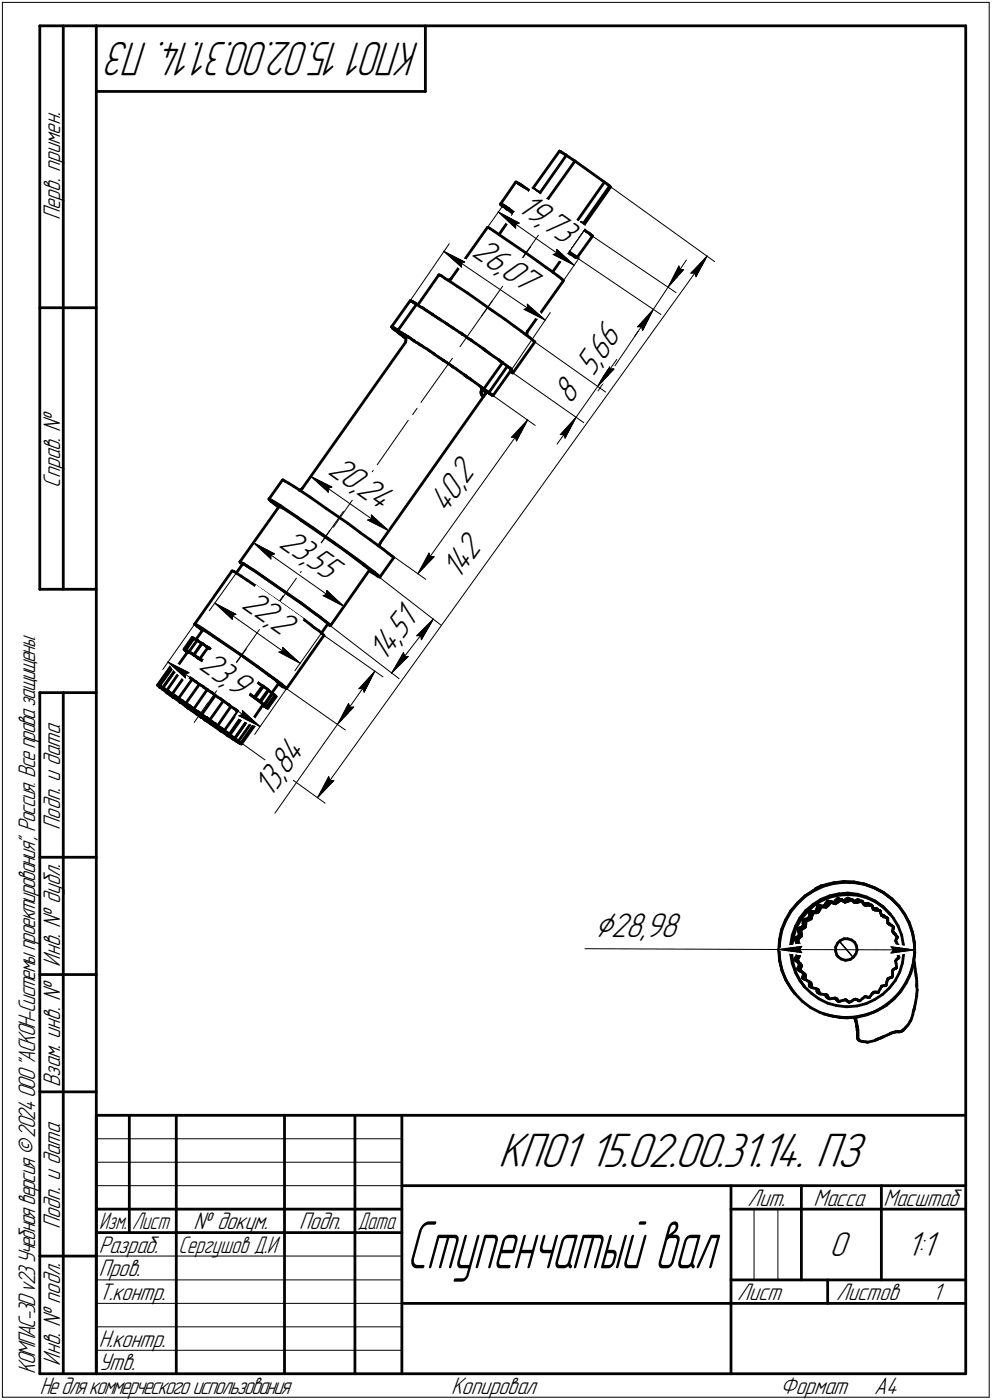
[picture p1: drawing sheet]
<svg xmlns="http://www.w3.org/2000/svg" width="211mm" height="298mm" viewBox="0 0 211 298" stroke-linecap="round" stroke-linejoin="round" font-family="sans-serif">
<defs><g id="words">
<text font-size="15.2" x="86.5" y="270.1">Ступенчатый вал</text>
<g font-size="10.9">
<text x="106" y="248.5">КП01</text>
<text x="125.2" y="248.5">15.02.00.31.14. ПЗ</text>
</g>
<g font-size="10.8">
<text x="73" y="9" transform="rotate(-180 73 9)">15.02.00.31.14. ПЗ</text>
<text x="89.3" y="9" transform="rotate(-180 89.3 9)">КП01</text>
</g>
<text font-size="8.5" x="126.5" y="199.4">Ç28,98</text>
<g font-size="7.8">
<text x="109.8" y="44.7" transform="rotate(35 109.8 44.7)">19,</text>
<text x="115" y="48.3" transform="rotate(35 115 48.3)">73</text>
<text x="100.2" y="54.4" transform="rotate(34 100.2 54.4)">26,</text>
<text x="106.3" y="58.5" transform="rotate(34 106.3 58.5)">07</text>
<text x="128.4" y="77" transform="rotate(-56 128.4 77)">66</text>
<text x="126.2" y="80.2" transform="rotate(-56 126.2 80.2)">5,</text>
<text x="121.4" y="86.1" transform="rotate(-55 121.4 86.1)">8</text>
<text x="69.5" y="100.7" transform="rotate(35 69.5 100.7)">20,</text>
<text x="75.6" y="104.9" transform="rotate(35 75.6 104.9)">24</text>
<text x="99.2" y="103.4" transform="rotate(-55 99.2 103.4)">2</text>
<text x="94.9" y="109.4" transform="rotate(-55 94.9 109.4)">40,</text>
<text x="59.1" y="116.2" transform="rotate(35 59.1 116.2)">23,</text>
<text x="64.9" y="120.2" transform="rotate(35 64.9 120.2)">55</text>
<text x="97.5" y="123.8" transform="rotate(-54 97.5 123.8)">142</text>
<text x="51.2" y="129.2" transform="rotate(35 51.2 129.2)">22,</text>
<text x="57.2" y="133.5" transform="rotate(35 57.2 133.5)">2</text>
<text x="85.7" y="136.2" transform="rotate(-52 85.7 136.2)">51</text>
<text x="42.1" y="142.3" transform="rotate(35 42.1 142.3)">23,</text>
<text x="81.8" y="141.2" transform="rotate(-52 81.8 141.2)">14,</text>
<text x="47.8" y="146.3" transform="rotate(35 47.8 146.3)">9</text>
<text x="61" y="165.2" transform="rotate(-55 61 165.2)">84</text>
<text x="57.6" y="170.1" transform="rotate(-55 57.6 170.1)">13,</text>
<text x="176.5" y="267.5">0</text>
<text x="192.9" y="267.5">1:1</text>
</g>
<g font-size="5.4">
<text x="12.8" y="46.9" transform="rotate(-90 12.8 46.9)">Перв. примен.</text>
<text x="12.8" y="103.8" transform="rotate(-90 12.8 103.8)">Справ. !</text>
<text x="12.8" y="176.7" transform="rotate(-90 12.8 176.7)">Подп. и дата</text>
<text x="12.8" y="205.8" transform="rotate(-90 12.8 205.8)">Инв. ! дубл.</text>
<text x="12.8" y="231.6" transform="rotate(-90 12.8 231.6)">Взам. инв. !</text>
<text x="159.1" y="256.8">Лит.</text>
<text x="173.1" y="256.8">Масса</text>
<text x="188" y="256.8">Масштаб</text>
<text x="12.8" y="261.7" transform="rotate(-90 12.8 261.7)">Подп. и дата</text>
<text x="41.2" y="261.8">! докум.</text>
<text x="63.6" y="261.8">Подп.</text>
<text x="21" y="266.8">Разраб.</text>
<text x="21" y="271.8">Пров.</text>
<text x="21" y="276.8">Т.контр.</text>
<text x="156.9" y="276.8">Лист</text>
<text x="177.9" y="276.8">Листов</text>
<text x="198.4" y="276.8">1</text>
<text x="21" y="286.8">Н.контр.</text>
<text x="7.5" y="292.5" transform="rotate(-90 7.5 292.5)">КОМПАС-3Dv23Учебнаяверсия©2024ООО&quot;АСКОН-Системыпроектирования&quot;, Россия. Всеправазащищены.</text>
<text x="12.8" y="290.8" transform="rotate(-90 12.8 290.8)">Инв. ! подл.</text>
<text x="21" y="291.8">Утв.</text>
<text x="8.5" y="296.7">Недлякоммерческогоиспользования</text>
<text x="96" y="296.8">Копировал</text>
<text x="166" y="296.8">Формат</text>
<text x="186" y="296.8">A4</text>
</g>
<g font-size="5.3">
<text x="21.1" y="261.8">Изм.</text>
<text x="28.1" y="261.8">Лист</text>
<text x="76.1" y="261.8">Дата</text>
<text x="38" y="266.8">Сергушов Д.И</text>
</g>
</g></defs>
<g fill="none" stroke="#000" stroke-width=".59">
<path d="M8.5 5.5v120zM8.5 5.5h12zM13.5 5.5v120zM20.5 5.5v287zM20.5 5.5h185zM20.5 19.5h70zM90.5 5.5v14zM205.5 5.5v287zM109.7 38.8h.1M109.7 38.8l-3.2 4.6zM109.8 38.8h.1M109.9 38.8h.1"/>
<path d="M109.9 38.9h.1M110 38.9h.2zM110.2 38.9v.1zM110.2 39l.2 .1zM110.4 39.1h.1M110.5 39.1h.1M110.5 39.2h.1M110.6 39.2l.1 .1zM110.7 39.3h.1M110.7 39.4h.1M110.8 39.4l.1 .1zM110.9 39.5h.1"/>
<path d="M111 39.5h.2zM111.2 39.5l.1 .2zM111.3 39.7h.1M111.3 39.7l.1 .1zM111.4 39.8l.2 .1zM111.6 39.9l.4 .2zM119 32.2l-5.6 7.9zM119 32.2l.1 .1zM119.1 32.3h.1M119.2 32.3h.1M119.3 32.3h.1M119.3 32.3l.2 .1z"/>
<path d="M119.5 32.4l.3 .2zM119.8 32.6l.3 .3zM120.1 32.9h.2zM120.3 32.9l.2 .1zM120.5 33.1l.6 .3zM120.5 33.1l-5.6 8zM120.5 33h.1M121.1 33.4l.8 .6zM121.9 34l.4 .3zM122.3 34.3l-5.6 7.9zM122.3 34.3l6.3 4.5zM128.6 38.8l-6.2 8.8z"/>
<path d="M128.6 38.8l.6 .4zM129.2 39.2l.4 .3zM129.6 39.5l.1 .1zM129.7 39.6l-5.6 8zM129.7 39.6h.1M129.7 39.7h.1M129.8 39.7l.1 .1zM129.9 39.9l-5.6 7.9zM129.9 39.8h.1M93.4 58.5l-4.5 6.4zM93.4 58.5l.2 .1zM93.6 58.6l.4 .2z"/>
<path d="M94 58.8l.7 .5zM94.7 59.3l1.1 .6zM95.3 59.6h.3zM95.6 59.6l.3-.2zM95.8 59.9l1.5 1.1zM96.1 59.2l-.2 .2zM103.7 48.4l-7.6 10.8zM103.7 48.4h.2zM103.9 48.4l.4 .3zM104.3 48.7l.8 .5zM105.1 49.2l1.1 .8zM106.2 50l5.6 3.8z"/>
<path d="M106.6 43.5h.1M106.5 43.5h.1M106.5 43.4h.1M106.6 43.6l.1 .1zM106.6 43.6h.1M106.6 43.4h.1M106.7 43.7l.1 .1zM106.7 43.4l.1 .1zM106.8 43.5v.1zM106.8 43.8l.1 .1zM106.8 43.6h.1M107 43.9h.1"/>
<path d="M106.9 43.6l.1 .1zM107 43.9l.3 .1zM107 43.7h.1M107.1 43.7l.1 .1zM107.2 43.8h.1M107.3 44l.2 .3zM107.3 43.8h.1M107.3 43.9h.1M107.4 43.9h.1M107.5 44.3l.2 .1zM107.5 43.9h.1M107.5 44h.1"/>
<path d="M107.6 44l.1 .1zM107.7 44.4h.1zM107.7 44.1l.2 .1zM107.8 44.4l.1 .1zM107.9 44.5v.1zM107.9 44.2l.1 .1zM108 44.6h.1M108 44.3h.1M108 44.4h.1M108 44.6l1.3 1zM108.1 44.4h.1M108.2 44.4l.2 .1z"/>
<path d="M108.4 44.5l.3 .3zM108.7 44.8l.6 .4zM109.4 45.5h.1M109.3 45.5l-3.1 4.5zM109.3 45.2h.1M109.4 45.5l.2 .1zM109.4 45.2l.1 .1zM109.5 45.3l.1 .1zM109.6 45.4l.3 .2zM109.6 45.6l.6 .4zM109.9 45.6l.5 .4zM110.2 46l1.1 .6z"/>
<path d="M110.4 46l.4 .2zM110.8 46.2l.2 .2zM111 46.4l.2 .1zM111.2 46.5l.6 .4zM111.3 46.6l1.6 1.2zM111.8 53.8l2.6 1.8zM111.8 46.9l1.1 .9zM112 40.1l.6 .5zM112.6 40.6h.1zM112.7 40.6l.2 .1zM112.9 40.7l.2 .2zM112.9 47.8l1.3 .8z"/>
<path d="M113.1 40.9l.6 .4zM113.4 40.1l.1 .1zM113.5 40.2h.1M113.6 40.2l.1 .1zM113.7 40.3l.2 .1zM113.7 41.3l.3 .3zM114 41.5h.1M113.9 40.4l.2 .2zM114 41.5h.2zM114 41.6l.2 .1zM114.1 40.6l.5 .2zM114.3 41.5h.1"/>
<path d="M114.2 48.6l2.4 1.8zM114.2 41.7l.2 .1zM114.4 41.4h.2zM114.4 41.4l-.1 .1zM114.4 55.6l1.8 1.4zM114.4 41.8l-3.2 4.7zM114.4 41.8l.6 .4zM114.6 41.3h.1M114.6 40.8l.1 .2zM114.7 41h.1M114.8 41l.1 .1zM114.9 41.1l-.3 .2z"/>
<path d="M114.9 42.2h.2zM115 42.2l-3.2 4.7zM115 42.2l1.6 1.2zM115.1 42.2v.1zM115.1 42.3l.1 .1zM115.3 42.4h.1M115.3 42.4h.2zM115.5 42.4l.2 .1zM115.7 42.5h.1M115.8 42.5h.1M115.8 42.5h.2zM116 42.5h.2z"/>
<path d="M116.2 42.5h.1M116.2 57l1.4 .9zM116.3 42.5h.1M116.4 42.5h.1M116.5 42.4l-.1 .1zM116.6 43.4l6.5 4.7zM116.6 50.4l1.6 1.1zM116.6 43.4l5.8 4.2zM116.7 42.2l-.2 .2zM117.6 57.9l.1 .1zM117.7 58l1 .8zM118.2 51.5l1.1 .7z"/>
<path d="M118.7 58.8l.7 .5zM119.3 52.2l.8 .6zM119.4 59.3l.3 .3zM119.7 59.6l.2 .2zM119.9 59.8l-7.6 10.7zM120.1 52.8l.1 .2zM120.1 52.8l.9 .7zM120.2 53l.4 .3zM120.6 53.3l.1 .1zM120.6 53.6l.1 .1zM120.7 53.7l.3 .1zM120.7 53.4l-3.1 4.5z"/>
<path d="M120.8 53.4l.1 .1zM120.8 53.4l.2 .1zM120.9 53.5l.3 .1zM121 53.8l.2 .1zM121.2 53.9v.1zM121.2 53.6l.3 .3zM121.2 54l.1 .1zM121.3 54.1l.3 .1zM121.5 53.9l.5 .4zM121.6 54.2l.3 .2zM121.9 54.4h.1M122 54.4l.1 .1z"/>
<path d="M122 54.3l.2 .1zM122.1 54.5l.1 .1zM122.2 54.6l.1 .1zM122.3 54.4h.1M122.3 54.4v.1zM122.3 54.7l.1 .1zM122.3 54.5l.3 .2zM122.4 47.6l.1 .1zM122.4 54.8h.1M122.5 47.7l.6 .4zM122.5 54.8l.1 .1zM122.6 54.9h.1"/>
<path d="M122.6 54.7l.2 .2zM122.7 54.9h.1M123.6 47.8l.1 .2zM123.6 47.8h.1M123.6 47.5v.2zM123.6 47.5h.1M123.6 47.4l.1-.1zM123.7 47.3l-.6 .8zM123.7 48.2l.2 .2zM123.7 48.2h.1M123.7 48.1h.1M123.9 48.4l.3 .5z"/>
<path d="M124 48.3v.4zM124 48.7l.2 .2zM124 48.7l.1 .1zM124 47.8v.5zM124.1 48.7l.2 .2zM124.1 48.3v.4zM124.2 48.9h.1M124.1 48.9h.1M124.1 47.6l-.1 .2zM124.2 48.9l-3.2 4.6zM124.3 48.9h.1M124.3 47.8l-.2 .5z"/>
<path d="M124.3 48.9l.2 .1zM124.5 49l.3 .4zM124.8 49.4l.5 .2zM125.3 49.6l.2 .2zM125.5 49.8l.1 .1zM125.6 49.9h.1M125.6 49.9l.2 .2zM125.8 50.1l.2 .1zM126.1 50.2h.1M126.1 50.3h.1M126.1 50.3l-3.3 4.6zM8.5 65.5h12z"/>
<path d="M83.4 69.6h.1M83.3 69.6l.2 .2zM83.4 69.6l.1 .1zM83.6 69.7h.1M83.5 69.8h.1M83.6 69.7l.1 .1zM83.6 69.8l.1 .2zM83.7 69.8h.1M83.7 70l.3 .3zM83.7 69.8h.1zM83.9 69.8h.1M83.9 69.8l.1 .1z"/>
<path d="M84 69.9l.1 .1zM84 70.3l.4 .2zM84.2 70h.1M84.2 70.1h.1M84.3 70.1h.1M84.3 70.1l.1 .1zM84.5 70.2h.1M84.4 70.5l.2 .2zM84.6 70.3h.1M84.5 70.3h.1M84.6 70.3l.1 .1zM84.6 70.7l.1 .1z"/>
<path d="M84.7 70.8l.1 .1zM84.7 70.4l.6 .4zM84.8 70.9l.1 .1zM84.9 71h.1zM85 71l.1 .1zM85.1 71.1l.2 .2zM85.3 71.3l.6 .4zM85.3 70.8l.5 .2zM85.8 71l.1 .2zM85.9 71.7l.3 .3zM86 71.2h.1M86 71.2l.2 .1z"/>
<path d="M86.2 72h.1M86.2 71.3l.3 .2zM86.2 71.7l.2 .3zM86.3 72l.1 .1zM86.3 72.9l-22 31.1zM86.4 72h.1M86.4 72.1v.5zM86.4 72.6l-.1 .3zM86.5 71.5l.2 .1zM86.7 71.6l.1 .1zM86.9 71.7h.1M86.9 71.8l.2 .1z"/>
<path d="M86.9 71.8h.1M87.1 71.9l.3 .2zM87.3 64l-4 5.6zM87.4 64h.1M87.4 72.1l.1 .1zM87.4 64l.1 .1zM87.5 64.1h.1M87.5 72.2l.3 .2zM87.6 64.2h.1M87.5 64.2h.1M87.7 64.2h.1M87.8 64.3h.1"/>
<path d="M87.7 64.3h.1M87.8 72.4l.2 .1zM87.9 64.3h.1M88 64.3h.1M88 72.5l.1 .1zM88 64.3l.1 .1zM88.1 72.6h.1M88.1 64.4h.1M88.1 72.6l.5 .3zM88.2 64.5h.1M88.1 64.5h.1M88.3 64.5h.1"/>
<path d="M88.4 64.6h.1M88.3 64.6h.1M88.4 64.6l.1 .1zM88.6 64.7h.1M88.6 72.9l.3 .2zM88.6 64.7v.1zM88.6 64.8l.6 .4zM88.6 64.8l-3.9 5.6zM88.9 73.1l.3 .1zM89.2 73.2l.1 .2zM89.2 65.2l.5 .2zM89.3 73.4l.2 .1z"/>
<path d="M89.6 73.5h.1M89.6 73.5l.2 .2zM89.7 65.4l.2 .1zM89.8 73.7l.4 .2zM89.9 65.5l.1 .1zM90 65.6l.2 .1zM90.2 73.9l.6 .4zM90.2 65.7l.2 .3zM90.4 66h.3zM90.7 66l.1 .1zM90.8 74.3l.3 .2zM90.8 66.1v.1z"/>
<path d="M90.8 66.2l.2 .1zM91 66.3l.3 .2zM91.1 74.5l.2 .1zM91.3 74.6l.1 .1zM91.3 66.5l.2 .1zM91.4 74.7l.2 .1zM91.5 66.6l.2 .1zM91.6 74.8l.5 .4zM91.7 66.7l.2 .2zM91.9 66.9l.1 .1zM92.1 67h.1M92.1 75.2l.3 .2z"/>
<path d="M92.1 67.1l.4 .2zM92.1 67.1h.1M92.4 75.4h.1zM92.5 75.4v.1zM92.5 75.5l.8 .5zM92.5 67.3l.3 .2zM92.8 67.5l.2 .1zM93 67.6l.3 .2zM93.3 76l.5 .4zM93.3 67.8l.1 .1zM93.5 67.9h.1M93.5 67.9l.2 .2z"/>
<path d="M93.7 68.1l.4 .2zM93.8 76.4l.3 .2zM94.1 68.3l.6 .4zM94.1 76.6l.2 .1zM94.3 76.7l.1 .1zM94.4 76.8l.2 .1zM94.6 76.9l.4 .2zM94.7 68.7l.3 .2zM95 77.1l.4 .4zM95 68.9l.2 .1zM95.2 69v.1zM95.2 69.1l.3 .2z"/>
<path d="M95.4 77.5l.4 .2zM95.5 69.3l.5 .3zM95.8 77.7l.3 .2zM96 69.6l.3 .2zM96.1 77.9l.2 .2zM96.4 78.1h.1M96.3 69.8h.1zM96.4 78.1l.5 .3zM96.4 69.8l.1 .1zM96.5 69.9l.7 .5zM96.9 78.4l.4 .3zM97.2 70.4l.6 .4z"/>
<path d="M97.3 78.7l.8 .6zM97.3 61l2.2 1.4zM97.8 70.8l.3 .2zM98.1 71l.2 .1zM98.1 79.3l.6 .5zM98.4 71.1h.1M98.5 71.2h.1M98.4 71.2h.1M98.5 71.2l.5 .3zM98.7 79.8h.1zM98.8 79.8h.1M98.9 79.8h.1"/>
<path d="M98.9 79.9h.1M99 71.5l.4 .4zM99 79.9l.1 .1zM99.4 71.9l.3 .2zM99.5 62.4l5.2 3.7zM99.7 72.1l.4 .2zM100.1 72.3l.1 .1zM100.3 72.5h.1M100.2 72.5h.1M100.3 72.5l.5 .3zM100.8 72.8l.5 .4zM101.3 73.2l.8 .5z"/>
<path d="M102.1 73.7l.6 .5zM102.7 74.2l.1 .1zM102.8 74.3h.1M102.9 74.3h.1M103 74.3v.1zM103 74.4l.1 .1zM103.1 74.5h.1M103.2 74.5h.1M103.2 74.6l.1 .1zM103.3 74.7l.2 .1zM103.5 74.8h.1M103.5 74.8h.1z"/>
<path d="M103.6 74.8l.2 .2zM103.8 75l.2 .1zM104 75.1l.1 .2zM104.1 75.3l.3 .1zM104.4 75.4l.6 .5zM104.7 66.1l2.7 1.9zM105 75.9l1 .6zM106 76.5l.2 .1zM106.2 76.6l.1 .2zM106.3 76.8h.1M106.3 76.9h.1M106.4 76.9l.2 .1z"/>
<path d="M106.6 77l.2 .1zM106.8 77.1h.1M106.8 77.1l.1 .1zM106.9 77.2l-3.9 5.6zM106.9 77.2l1 .8zM107.4 68l2 1.4zM107.9 78l.1 .1zM107.9 78l-3.8 5.6zM108 78.1h.1zM108.1 78.1l.2 .1zM108.3 78.2l.2 .1zM108.5 78.3v.1z"/>
<path d="M108.6 78.5h.1M108.5 78.5h.1M108.5 79.1l.5 .2zM108.6 78.5l.1 .1zM108.7 78.6l.2 .1zM108.7 78.9l.4 .3zM108.9 78.7l-4 5.5zM109 79.3l.1 .1zM109.1 79.2v.2zM109.4 69.4l1.5 1.1zM110.9 70.5l.8 .6zM111.7 71.1l.9 .7z"/>
<path d="M112.1 71.2l.1 .3zM112.1 71v.2zM112.2 70.6l-.1 .4zM112.2 70.6l.1-.1zM112.6 71.8l.7 .6zM113.3 72.4l.4 .3zM113.7 72.7l.1 .1zM113.8 72.8l-4.7 6.6zM99.1 80h.1M99.1 80.1l.1 .1zM99.2 80.2h.1M99.3 80.2l.1 .1z"/>
<path d="M99.4 80.3h.1zM99.5 80.3h.1M99.6 80.3h.1M99.6 80.4h.1M99.7 80.4l.2 .2zM99.9 80.6l.1 .1zM100 80.7h.1M100.1 80.7l.1 .2zM100.2 80.9l.3 .1zM100.5 81l.6 .4zM101.1 81.4l.9 .7zM102 82.1l.2 .2z"/>
<path d="M102.2 82.3l.2 .1zM102.4 83.3h.1M102.4 83.4h.1M102.4 83.5h.1M102.4 83.6h.1M102.4 83.7v.1zM102.4 83.8v.1zM102.4 82.4v.1zM102.4 83.1h.1M102.4 83.2h.1M102.4 83.9h.1M102.4 84l.1 .1z"/>
<path d="M102.4 82.5h.1M102.4 82.7l.1 .1zM102.4 82.7l.2 .1zM102.5 83l-.1 .1zM102.5 84.1h.1M102.5 84.2h.1M102.5 83l.2 .1zM102.5 82.5h.1zM102.5 82.8l.2 .1zM102.6 84.2h.1M102.6 82.5l.2 .2zM102.6 82.8l.1 .1z"/>
<path d="M102.7 84.2h.1M102.7 83.1h.1M102.7 82.9l.1 .1zM102.7 82.9h.1M102.8 84.2h.1M102.8 84.3h.1M102.8 84.4h.1M102.8 83.1h.1zM102.8 82.7l.1 .1zM102.9 83h.1M102.8 82.9l.1 .1zM102.9 83.1h.1"/>
<path d="M102.9 82.8h.1M103 83.1h.1M102.9 83l.2 .1zM103 82.8l1.1 .8zM103 83.2h.1M103 83.2l.1 .1zM103 83.1l.1 .1zM103.1 83.3h.1M103.1 83.2l.1 .1zM103.1 83.1l.3 .2zM103.2 83.3h.1M103.2 83.4h.1"/>
<path d="M103.3 83.3h.1M103.3 83.4l.1 .1zM103.4 83.4h.1M103.3 83.4h.1M103.4 83.5h.1M103.4 83.7l-.6 .8zM103.4 83.7l-22.5 31.9zM103.4 83.7h.1M103.4 83.4l.1 .1zM103.4 83.3h.1M103.5 83.5v.1zM103.5 83.6l-.1 .1z"/>
<path d="M103.5 83.3v.1zM103.5 83.6h.1M103.6 83.6h.1M103.5 83.4l.2 .1zM103.7 83.5l-.1 .1zM103.7 83.5l.2 .1zM103.9 83.6l.1 .1zM104 83.7h.1zM104.1 83.7l.1 .1zM104.1 83.6v.1zM104.1 83.7l.2 .1zM104.1 83.7h.1"/>
<path d="M104.2 83.8l.1 .1zM104.3 83.9h.1M104.3 83.8l.2 .2zM104.4 83.9l.1 .1zM104.5 84l.1 .1zM104.6 84h.1M104.6 84.1l.1 .1zM104.6 84v.1zM104.6 84.1l.2 .1zM104.7 84.2h.2zM104.8 84.2h.1zM51.1 119.6l.2 .2z"/>
<path d="M51.1 119.6v.2zM51.1 119.8l.5 .3zM51.3 119.8l.6 .3zM57.3 106.3h.1M57.2 106.3l.1 .1zM57.3 106.3l.4 .2zM57.3 106.4l.4 .4zM57.7 106.8l.6 .5zM57.7 106.5l.8 .4zM58.3 107.3l1 .7zM58.5 106.9l1.1 .7zM59.4 107.8l-8.3 11.8z"/>
<path d="M59.4 107.8l.3 .1zM59.6 107.6l1.4 1zM59.7 107.9l.5 .3zM60.2 102.2h.1M60.1 102.2l-2.9 4.1zM60.2 102.2l.4 .2zM60.2 108.2l.9 .6zM60.6 102.4l.8 .5zM61 108.6l2.1 1.4zM61.1 108.8l1.2 .8zM61.4 102.9l1.1 .6zM62.3 109.6l1.8 1.2z"/>
<path d="M62.5 103.5l1.4 1zM63.1 110l3.4 2.4zM63.7 104.4l.2-.1zM63.9 104.3l.3-.2zM63.9 104.5l2.1 1.3zM64.1 110.8l5.7 4zM64.2 104.1l.1-.1zM66 105.8l3.4 2.5zM66.5 112.4l4.6 3.2zM69.4 108.3l4.6 3.1zM69.8 114.8l2.8 1.9zM71.1 115.6l2.7 1.9z"/>
<path d="M72.6 116.7l1.9 1.4zM73.8 117.5l2.1 1.5zM74 111.4l2.7 2.1zM74.5 118.1l1.4 1.1zM75.9 119l1.7 1.2zM75.9 119.2l.6 .4zM76.5 119.6l1 .8zM76.7 113.5l2.1 1.5zM78.8 115l1.6 1.2zM80.4 116.2l1.2 .8zM80.8 116.2v.2zM80.8 116v.2z"/>
<path d="M80.9 115.7l-.1 .3zM80.9 115.6v.1zM81.6 117l.9 .8zM82.5 117.8l.7 .5zM83.2 118.3l.5 .3zM83.7 118.6v.2zM83.7 118.8l-2.8 4.1zM8.5 125.5h12zM39.2 138.3l.3 .2zM39.3 138.3h.1M39.2 138.3h.1M39.2 138.2h.1"/>
<path d="M39.2 138.3h.2zM39.2 138.3l.2 .1zM39.3 138.3h.2zM39.4 138.3l.1 .2zM39.4 138.4l.2 .1zM39.5 138.5l.2 .2zM39.5 138.3l.2 .2zM39.6 138.4h.1M39.5 138.6l.2 .1zM39.5 138.6l.1 .1zM39.5 138.4h.1M39.5 138.5l.1 .1z"/>
<path d="M39.6 138.4l.1 .1zM39.6 138.4l.2 .1zM39.6 138.6h.1M39.6 138.5l.1 .1zM39.6 138.7h.1M39.7 138.5l.3 .3zM39.7 138.7l.1 .1zM39.7 138.5l.2 .1zM39.8 138.8h.1M39.9 138.8h.1M39.8 138.5l.1 .1zM39.8 138.8l.1 .1z"/>
<path d="M40 138.8l-2.6 3.5zM40 138.8h.1M40 138.8l.3 .1zM40 138.8l.5 .2zM40.2 138.8l.2 .1zM40.2 138.8l.1 .1zM40.4 138.9h.1M40.3 138.9h.1M40.5 138.9h.1M40.5 138.9l.4 .3zM40.5 139l.7 .4zM40.9 139.2l.2 .2z"/>
<path d="M40.9 135.7l.1 .1zM40.9 135.7l-1.7 2.5zM41 135.8l.1 .1zM41.1 139.4h.1M41.2 139.4h.1M41.1 135.9l.1 .1zM41.3 136h.1M41.3 139.4h.1M41.2 136l-1.7 2.4zM41.2 139.4l1 .8zM41.3 136l.1 .1zM41.4 139.5h.1"/>
<path d="M41.3 139.5h.1M41.4 136.1l.3 .1zM41.4 139.5l.1 .1zM41.5 132.9h.1M41.4 132.9l.2 .1zM41.6 139.6h.1M41.5 132.9l.2 .1zM41.6 139.6l.3 .4zM41.6 133l.3 .3zM41.7 136.2l.2 .2zM41.7 133l.6 .3zM41.9 140h.3z"/>
<path d="M41.9 133.3l.7 .6zM42 136.3l-1.8 2.5zM42.1 136.4h.1M42 136.4h.1M42.1 136.4l.1 .1zM42.2 136.5v.1zM42.2 136.6l.5 .2zM42.3 133.3l1 .6zM42.6 133.9l.4 .4zM42.7 136.8l.2 .2zM43 137h.1M42.9 137l-1.7 2.4z"/>
<path d="M43 137l.1 .1zM43 137l-1.8 2.4zM43.1 137.1l.1 .1zM43.3 137.2h.1M43.3 134.1h.1M43.2 134.1l-1.5 2.1zM43.3 137.2l.4 .3zM43.3 133.9l1.3 1zM43.3 134.1l.4 .3zM43.7 137.5l.2 .2zM43.7 134.4l.7 .4zM43.9 137.7h.1"/>
<path d="M43.9 137.7l.1 .1zM44.1 137.8h.1M44.1 137.8h.2zM44.3 137.9l.1 .1zM44.3 137.9h.1M44.3 137.8l-1.8 2.5zM44.4 134.8l1.1 .8zM44.5 138h.1M44.6 138.1h.1M44.5 138.1h.1M44.6 138.1l.3 .2zM44.6 134.9l1.9 1.2z"/>
<path d="M44.9 138.3l.3 .2zM45.2 138.5l.3 .2zM45.2 138.5l.2 .2zM45.5 138.7l.3 .2zM45.5 135.6l5.7 3.8zM45.8 138.9l.2 .1zM45.8 138.9h.1M45.8 138.9l-1.8 2.4zM46.1 139h.1M46.1 139.1h.1M46.1 139.1l.3 .2zM46.4 139.3l.3 .3z"/>
<path d="M46.5 136.1l5.7 3.9zM46.7 139.6l.4 .2zM46.7 139.5l.3 .2zM47.1 139.8l.3 .2zM49.4 121.6l-8 11.3zM49.4 121.6h.1M49.4 121.6l.4 .1zM49.8 121.7l.6 .4zM50.4 122.1l.9 .6zM51.2 139.4l2.6 1.9zM51.3 122.7l1.3 .8zM51.6 120.1l-1.3 1.9z"/>
<path d="M51.6 120.1h.3zM51.9 120.1l.6 .4zM51.9 120.1l.8 .5zM52.5 120.5l.8 .6zM52.6 123.5l1.8 1.3zM52.7 120.6l1.3 .8zM53.3 121.1l1.4 .8zM54 121.4l1.8 1.3zM54.4 124.8l5.7 3.9zM54.7 121.9l6.5 4.6zM55.8 122.7l5.8 4zM60.1 128.7l2.7 1.9z"/>
<path d="M61.2 126.5l2.7 1.9zM61.6 126.7l2.7 1.8zM62.8 130.6l2 1.4zM63.9 128.4l1.9 1.3zM64.3 128.5l1.8 1.5zM64.8 132l1.4 1.1zM65.8 129.7l1.4 1.1zM66.1 130l1.5 1.1zM66.2 133.1l.6 .5zM66.8 133.6l1 .7zM67.2 130.8l.4 .3zM67.6 131.1l1 .7z"/>
<path d="M67.6 131.1l.6 .4zM67.8 134.3l.7 .6zM68.2 131.5l1 .7zM68.5 134.9l.3 .3zM68.6 131.8l.7 .5zM68.8 135.2l.1 .1zM68.9 135.3l-7.9 11.3zM69.2 132.2l.6 .6zM69.3 132.3l.4 .4zM69.7 132.7l.1 .1zM69.7 132.9l.5 .3zM69.8 132.8l-1.4 2z"/>
<path d="M69.8 132.8l.4 .3zM70.2 133.2h.2zM70.2 133.1l.2 .1zM77.5 120.4l.6 .5zM77.6 120.2l1.1 1zM78.1 120.9l.5 .3zM78.6 121.6l1 .6zM78.6 121.2l.1 .1zM78.7 121.3l-8.3 11.9zM78.7 121.2l1 .6zM79.6 122.2l.7 .5zM79.7 121.8l.6 .6z"/>
<path d="M80.3 122.7l.4 .2zM80.3 122.4l.5 .4zM80.7 122.9h.2zM80.8 122.8l.1 .1zM8.5 147.5v145zM8.5 147.5h12zM13.5 147.5v145zM33.5 145.9l.2 .1zM33.5 145.9h.1M33.6 145.9l.1 .1zM33.6 145.9h.1M33.6 146h.1"/>
<path d="M33.7 146h.2zM33.7 145.9h.1M33.7 146h.1M33.7 146l.3 .2zM33.8 146h.2zM33.8 146l.2 .1zM33.9 146l.1 .1zM33.9 146.1h.1M33.9 146.2l.1 .2zM33.9 146.2h.1M34 146l.1 .2zM34 146.2l.1 .1z"/>
<path d="M34 146v.1zM34 146h.1M34 146.2h.1M34 146.3h.1zM34.1 146.1h.1M34 146.1h.1M34 146.4l.4 .2zM34.1 146.2h.1M34.1 146.1l.1 .1zM34.1 146.3h.1M34.1 146.4h.1M34.2 146.2h.1"/>
<path d="M34.3 146.2l.1 .1zM34.4 146.3l.1 .2zM34.4 146.6l.2 .1zM34.5 146.7l.1 .1zM34.5 146.7l.2 .1zM34.5 146.5h.1M34.6 146.8l.2 .1zM34.6 146.7l.1 .1zM34.6 146.5l.1 .1zM34.6 146.5l.2 .1zM34.8 146.9l.3 .3zM34.8 146.6h.1z"/>
<path d="M34.9 146.6h.1M35 146.6l.1 .1zM35.1 146.7v.1zM35.1 147.2l.3 .2zM35.1 146.8l.3 .2zM35.4 147.4l.2 .1zM35.4 147l.1 .1zM35.5 147.1l.1 .1zM35.6 147.6h.1M35.6 147.6l.1 .1zM35.6 147.2h.2zM35.7 147.7l.5 .3z"/>
<path d="M35.8 147.2h.1M35.9 147.2h.1M35.9 147.3l.1 .1zM36 147.4l.2 .1zM36.2 148l.4 .3zM36.2 147.5l.3 .2zM36.4 141.8l-2.9 4.1zM36.5 141.7l-2.9 4.2zM36.5 141.7h.1M36.5 141.8h.1M36.5 147.7h.1M36.6 148.3l.1 .1z"/>
<path d="M36.6 141.8h.1M36.6 141.9h.1M36.6 147.7h.1M36.7 141.9l.1 .1zM36.7 147.7l.2 .2zM36.8 148.4h.1M36.8 142l-2.8 4zM36.9 148.5h.1M36.8 148.5h.1M36.8 142h.1M36.9 148.5l.5 .3zM36.9 142h.1"/>
<path d="M36.9 142.1h.1M36.9 147.9l.3 .3zM37 142.1h.1M37.1 142.1h.1M37.1 142.2h.2zM37.2 148.2h.1M37.3 142.2l.1 .1zM37.3 148.2l.1 .1zM37.4 148.8l.5 .4zM37.4 142.3l.1 .1zM37.4 148.3l.2 .1zM37.5 142.4l-2.9 4.1z"/>
<path d="M37.5 142.4l.2 .1zM37.6 148.4l.4 .3zM37.7 142.5l.1 .1zM37.8 142.6h.1M37.8 142.6l.1 .1zM37.9 149.2l.2 .2zM37.9 142.7h.1zM38 142.7l.3 .2zM38 148.7l.4 .2zM38.1 149.4l.2 .1zM38.4 149.5h.1M38.3 142.9h.1"/>
<path d="M38.4 149.6h.1M38.4 142.9l.1 .1zM38.4 142.9l-2.9 4.2zM38.4 148.9l.3 .3zM38.4 149.6l.5 .3zM38.5 143l.2 .2zM38.7 143.2h.1M38.7 149.2h.1M38.8 143.2h.1M38.8 143.3h.1M38.8 149.2h.1M38.8 149.3h.1"/>
<path d="M38.9 143.3l.2 .1zM38.9 149.3v.1zM38.9 149.9l.6 .5zM38.9 149.4l.3 .1zM39.1 143.4l.3 .2zM39.2 149.5l.3 .3zM39.4 143.6l.1 .1zM39.5 143.7h.1M39.5 150.4l.3 .1zM39.5 143.7l-2.8 4zM39.5 149.8l.5 .2zM39.5 143.7l.3 .1z"/>
<path d="M39.8 143.8l.2 .2zM39.8 150.5l.1 .2zM40 150.7h.1M40 150.4h.1M40 150l.4 .3zM40 150.8h.1M40 150.5h.1M40 144h.1M40 144.1h.1M40.1 150.8h.1M40.1 150.5h.1zM40.1 144.1l.2 .1z"/>
<path d="M40.1 150.8l.5 .4zM40.2 150.5h.1M40.3 150.5l.1 .1zM40.3 144.2l.2 .2zM40.4 150.6l.1 .1zM40.4 150.3h.1M40.4 150.4h.1M40.5 150.7l.1 .1zM40.5 150.4l.1 .1zM40.5 144.4l.4 .2zM40.6 150.8h.1M40.6 150.5l.2 .1z"/>
<path d="M40.6 150.8l.1 .1zM40.6 151.2l.5 .4zM40.7 150.9h.1M40.8 150.9h.1M40.8 151h.1M40.8 150.6l.4 .3zM40.9 144.6l-2.9 4.1zM40.9 151h.1zM40.9 144.6l.3 .3zM41 151l.2 .1zM41.1 151.6l.3 .1zM41.2 151.1l.4 .4z"/>
<path d="M41.2 144.9l.4 .2zM41.2 151l.3 .1zM41.2 150.9h.1M41.4 151.7l.3 .2zM41.5 151.1l.3 .3zM41.6 151.5l.9 .6zM41.6 145.1h.1M41.7 151.9v.1zM41.7 145.1v.1zM41.7 152l.1 .1zM41.7 145.2l.1 .1zM41.9 152.1h.1"/>
<path d="M41.8 145.3l.3 .2zM41.8 151.4l.4 .2zM41.9 152.1h.1zM42 152.1l.4 .4zM42.1 145.5l.3 .2zM42.2 140v.1zM42.2 151.6h.1M42.3 140.2h.1M42.2 140.2h.1M42.2 140.2l5.7 3.8zM42.3 140.2l.2 .1zM42.3 151.6l.1 .1z"/>
<path d="M42.4 145.7l.4 .3zM42.4 152.5l.3 .2zM42.4 145.7l-2.9 4.1zM42.4 151.7l.3 .3zM42.5 140.3l.1 .1zM42.5 152.1l1.5 1.1zM42.7 140.4h.1M42.7 140.4l.1 .1zM42.8 152.7h.1M42.7 152l.2 .1zM42.8 140.5h.1M42.8 140.5l.4 .2z"/>
<path d="M42.8 152.7l.5 .3zM42.8 146l.5 .2zM42.9 152.1l.5 .4zM43.2 140.7l.3 .3zM43.3 153l.1 .2zM43.3 146.2h.1M43.3 146.3h.1M43.3 146.3l.1 .1zM43.4 153.2h.1zM43.4 146.4l.3 .2zM43.4 152.5l.5 .3zM43.5 141l.3 .1z"/>
<path d="M43.5 153.2l.1 .1zM43.7 153.3h.1M43.7 153.3l.4 .4zM43.7 146.6l.4 .2zM43.8 141.1l.2 .2zM43.9 152.8h.1M44 141.3l.1 .1zM44 153.2l.2 .1zM44 152.8h.1M44 152.9h.1M44.1 141.4l.1 .1zM44.1 153.7l.4 .2z"/>
<path d="M44.1 146.8l.3 .3zM44.1 146.8l-2.9 4.2zM44.1 152.9l.1 .1zM44.3 141.5h.1M44.2 153.3h.1M44.2 153l.2 .1zM44.3 141.5l.1 .1zM44.3 153.3l.1 .1zM44.4 141.6l.2 .1zM44.4 153.4h.1M44.4 147.1l.3 .1zM44.4 153.1l.2 .2z"/>
<path d="M44.4 153.4l.2 .2zM44.5 153.9l.4 .3zM44.6 141.7l.4 .4zM44.6 153.3h.1M44.6 153.6l.1 .1zM44.7 147.2l.3 .3zM44.7 153.3h.1M44.7 153.4l.1 .1zM44.7 153.7l.1 .1zM44.8 153.5l.2 .1zM44.8 153.8h.1M44.9 154.2l.4 .2z"/>
<path d="M44.9 153.8h.1M45 153.8h.1M45 153.9h.1M45 142.1l.4 .1zM45 147.5h.1M45 153.6l.4 .2zM45.1 147.5l.1 .1zM45.2 147.6l.1 .1zM45.3 154.4l.3 .3zM45.3 147.7l.3 .1zM45.4 142.2l.3 .3zM45.4 153.8l.3 .3z"/>
<path d="M45.6 147.8l.2 .3zM45.6 154.7l.3 .2zM45.8 142.5h.1M45.7 154.1h.1M45.8 142.5l.1 .2zM45.8 154.1h.1M45.8 154.2h.1M45.8 148.1l-2.9 4zM45.8 148.1l.5 .3zM46 142.7h.1M45.9 154.9l.2 .1zM45.9 154.2l.1 .1z"/>
<path d="M46 142.7h.1zM46 154.3l.3 .2zM46.1 142.7l.2 .2zM46.1 155l.5 .4zM46.3 142.9l.4 .3zM46.3 154.5l.5 .4zM46.3 148.4l.5 .4zM46.6 155.4l.2 .1zM46.7 143.2l.3 .2zM46.9 155.5h.1M46.8 154.9l.5 .3zM46.8 148.8h.1"/>
<path d="M47 155.6h.1M46.9 155.6h.1M46.9 148.8h.1zM47 143.4l.5 .4zM47 155.6l.2 .2zM47 148.8l.1 .1zM47.1 148.9l.1 .1zM47.2 155.8l.2 .1zM47.2 149l.3 .3zM47.3 155.2h.1M47.3 155.3h.1M47.4 140l-1.7 2.5z"/>
<path d="M47.5 140h.1M47.4 155.9l.3 .1zM47.4 155.3h.1M47.4 155.4l.3 .1zM47.5 143.8h.2zM47.5 140l.2 .2zM47.5 149.3l-2.9 4zM47.5 149.3h.1M47.6 149.3h.1M47.6 149.4h.1M47.7 143.8l.3 .3zM47.8 140.2h.1"/>
<path d="M47.7 149.4l.2 .1zM47.7 156l.1 .1zM47.7 155.5h.1M47.8 140.3h.1M47.8 156.1l.2 .2zM47.8 155.5l.2 .3zM47.8 140.3l.2 .2zM47.9 144l2.6 2zM47.9 149.5l.4 .3zM48 144.1l.4 .3zM48 140.5l.4 .2zM48 156.3l.3 .2z"/>
<path d="M48 155.8l.3 .2zM48.3 149.8l.2 .1zM48.3 156.5h.1M48.3 140.7l.3 .2zM48.4 156.5h.1M48.3 156l.4 .3zM48.4 144.4l.4 .2zM48.4 140.7l.4 .3zM48.4 156.6l.3 .2zM48.4 156.6h.1M48.5 149.9l.1 .1zM48.6 150h.1"/>
<path d="M48.7 150h.1M48.7 150.1h.1M48.7 156.8l.2 .1zM48.7 156.3h.1M48.8 144.6l.5 .4zM48.8 141l.4 .3zM48.8 150.1l.1 .1zM48.8 156.3h.1M48.8 156.4h.1M48.9 150.2l.2 .3zM48.9 156.4v.1zM48.9 156.5l.4 .2z"/>
<path d="M48.9 156.9l.1 .1zM49 157l.3 .1zM49.1 150.5l.6 .3zM49.1 150.5l-2.8 4zM49.2 141.3l.2 .1zM49.2 141.3l-1.7 2.5zM49.3 145l.1 .1zM49.3 156.7l.4 .4zM49.3 157.1l.1 .1zM49.4 141.4l.4 .2zM49.4 157.2h.1M49.4 145.1l.4 .2z"/>
<path d="M49.5 157.3h.1M49.4 157.3h.1M49.5 157.3l.1 .1zM49.7 157.4h.1M49.7 157.1h.2zM49.7 150.8l.5 .3zM49.7 157.4l.1 .1zM49.8 145.3l.2 .2zM49.8 141.6l.3 .3zM49.8 157.5l.1 .1zM50 157.6h.1M49.9 157.1h.1"/>
<path d="M49.9 157.1l.1 .1zM50 157.6l.2 .1zM50 157.1h.1M50 157.2l.2 .2zM50 145.5l.5 .3zM50.1 141.9l.4 .3zM50.1 141.9l.2 .2zM50.2 157.7l.1 .1zM50.2 151.1h.1M50.2 151.2h.1M50.2 157.4l.3 .2zM50.4 157.8h.1"/>
<path d="M50.3 151.2h.1M50.3 151.3l.2 .1zM50.5 157.9h.1M50.4 157.9h.1M50.5 145.8l.6 .4zM50.5 142.2l.6 .4zM50.5 157.9v.1zM50.5 146l1.9 1.2zM50.6 158h.1M50.5 158h.1M50.5 151.4l.1 .1zM50.5 157.6l.2 .2z"/>
<path d="M50.5 157.7l.1 .1zM50.5 157.7h.1M50.6 151.5l.3 .1zM50.6 158l.2 .1zM50.7 157.8h.1M50.6 157.7l.2 .2zM50.6 151.5l-2.8 4zM50.8 158.1l.2 .1zM50.8 157.9l.3 .2zM50.9 151.6l.3 .3zM51 158.2l.1 .1zM51.1 158.2h.1"/>
<path d="M51 158.2h.1M51 158.1l.1 .1zM51 158.2h.1zM51.1 142.6v.1zM51.1 142.6l-1.8 2.4zM51.1 146.2l.1 .2zM51.1 158.2v.1zM51.1 158.1l.1 .1zM51.1 158.2h.1zM51.1 158.2l.2 .1zM51.1 142.7l.4 .2zM51.1 158.3h.1"/>
<path d="M51.2 158.3h.1M51.1 158.2l.1 .1zM51.2 146.4l.2 .2zM51.2 151.9l.4 .2zM51.3 158.3h.1M51.3 158.3l.1 .1zM51.4 158.4h.1M51.3 158.4h.1M51.4 146.6l.3 .1zM51.5 142.9l.3 .2zM51.6 152.1v.1zM51.6 152.2l.1 .1z"/>
<path d="M51.6 152.2l-2.8 4.2zM51.7 146.7l.4 .3zM51.7 152.3l.1 .1zM51.8 143.1l.4 .2zM51.8 152.4l-2.9 4.1zM51.8 152.4l.4 .3zM52.1 147l.6 .4zM52.2 143.3l.5 .5zM52.2 140l2.6 1.9zM52.2 152.7l.4 .2zM52.4 147.2l1.4 1.1zM52.6 152.9l.1 .2z"/>
<path d="M52.7 147.4l.1 .2zM52.7 143.8l-1.6 2.4zM52.7 143.8l.2 .1zM52.7 153.1h.1M52.7 153.1l.1 .1zM52.8 147.6l.2 .1zM52.8 153.1l-2.8 4.1zM52.8 153.2l-2.8 4zM52.8 153.2l.3 .1zM52.9 143.9l.3 .2zM53 147.7l.2 .1zM53.1 153.3l.3 .3z"/>
<path d="M53.2 144.1l.2 .2zM53.2 147.8l.3 .3zM53.4 144.3l.4 .2zM53.4 153.6l.2 .2zM53.5 148.1l.6 .4zM53.6 153.8l-2.9 4zM53.6 153.8l.2 .1zM53.8 144.5l.6 .4zM53.8 148.3h.1M53.8 153.9l.2 .2zM53.8 148.3l1.1 .8zM53.8 141.3l1.9 1.4z"/>
<path d="M54 154.1l.1 .1zM54.2 148.5h.1M54.1 154.2l-2.9 4zM54.1 154.2l.1 .1zM54.2 148.5l.1 .1zM54.2 154.3h.1zM54.3 148.6l.1 .1zM54.3 154.3l-2.9 4.1zM54.4 148.7v.1zM54.4 148.8l.5 .2zM54.4 144.9l.2 .2zM54.4 144.9l-1.7 2.5z"/>
<path d="M54.6 145.1l.1 .1zM54.7 145.2l.2 .2zM54.8 141.9l1.9 1.4zM54.9 149l.4 .4zM54.9 145.4l.3 .2zM54.9 149.1l.6 .5zM55.2 145.6l.7 .4zM55.3 149.4h.2zM55.4 149.4l.1 .1zM55.4 149.4h.1M55.5 149.5l.3 .3zM55.5 149.6l.4 .3z"/>
<path d="M55.7 142.7l1.4 1zM55.8 149.8l.4 .2zM55.9 146l.1 .1zM55.9 146l-1.8 2.5zM55.9 149.9l.1 .1zM56 146.1h.1M56 150.2v.1zM56 150l-2.5 3.7zM56.1 150h.1M56 150h.1M56 146.2l.2 .1zM56 146.2h.1"/>
<path d="M56 150.2l.1 .1zM56 150.2h.1M56 150.3l.2 .1zM56 146.1l-1.7 2.5zM56.1 150l.1 .1zM56.1 150.3l.1 .1zM56.1 150.2h.1M56.1 150.3l.2 .1zM56.2 150.1l.3 .2zM56.2 150l.1 .1zM56.2 146.3l.4 .3zM56.3 150.4h.1"/>
<path d="M56.2 150.4h.1M56.3 150.4l.3 .1zM56.5 150.3l.2 .2zM56.5 150.4l.1 .1zM56.6 150.4h.1M56.5 150.4h.1M56.5 150.3h.1M56.6 150.5l.1 .1zM56.6 150.5l.2 .1zM56.6 150.4l.2 .2zM56.6 146.6l.5 .3zM56.6 150.5h.2z"/>
<path d="M56.7 150.6h.1M56.7 150.7h.1M56.7 150.6l.1 .1zM56.8 150.5h.1M56.7 143.3l1.6 1.1zM56.8 150.6l.2 .1zM56.8 150.7h.1M56.8 150.6h.1M57 150.7h.1M57 150.8h.1M57.1 146.9v.1zM57.1 146.9l-1.8 2.5z"/>
<path d="M57.1 143.7v.1zM57.1 147l-1.6 2.4zM57.1 147.1l.3 .1zM57.1 143.8l1.1 .6zM57.4 147.2l.3 .2zM57.7 147.4l.2 .2zM57.9 147.6l.1 .1zM57.9 147.6l-1.7 2.4zM58 147.7l.2 .1zM58 147.7l-1.7 2.4zM58.2 147.8l.1 .1zM58.2 144.4l.6 .6z"/>
<path d="M58.3 144.4l.5 .5zM58.3 147.9l.2 .2zM58.6 148.2h.1M58.5 148.1l-1.8 2.4zM58.5 148.1l-1.7 2.4zM58.6 148.2l.1 .1zM58.7 148.3l-1.7 2.4zM58.7 148.3h.1zM58.8 148.3l-1.8 2.5zM58.8 144.9l1.1 .7zM58.8 145l.4 .4zM59.2 145.6l.9 .6z"/>
<path d="M59.2 145.4l.2 .1zM59.4 145.5l-1.6 2.1zM59.9 145.6l.6 .5zM60.1 146.2l.6 .3zM60.5 146.1l.4 .4zM60.7 146.5l.3 .1zM60.9 146.5l.1 .1zM8.5 182.5h12zM166.3 198l-.4 2.1zM166.4 198l-.5 2.2zM167.1 195.9l-.8 2.1zM167.2 196l-.8 2z"/>
<path d="M168.2 194l-1.1 1.9zM168.3 194.1l-1.1 1.9zM168.6 199.1l-.4 2.1zM168.8 199.5l-.3 1.9zM169.2 199.8h.1M169.2 199.9v.2zM169.2 199.7h.1M169.3 199.8h.1M169.2 199.9h.1M169.2 200h.1M169.2 197.3l-.6 1.8zM169.4 199.6h.1"/>
<path d="M169.3 199.6l-.1 .1zM169.4 199.6l.4-.2zM169.4 199.7l.4-.2zM169.4 199.7l-.1 .1zM169.4 197.5l-.6 2zM169.7 192.3l1.6-1.5zM169.7 192.3l-1.5 1.7zM169.7 200l.1 .3zM169.7 200h.1M169.7 199.9h.1M169.7 199.8h.1M169.8 199.4l.2-.2z"/>
<path d="M169.8 192.4l1.6-1.6zM169.8 192.4l-1.5 1.7zM169.8 199.8v-.1zM169.8 200.1h.1M169.8 200h.1M169.8 198l.1 .5zM169.9 197.7h.1M169.8 197.7h.1M169.8 197.8v.2zM169.8 198l.2 .5zM169.8 199.7h.1M169.8 199.9l.1-.1z"/>
<path d="M169.9 198.5l.2 .4zM170 197.8h.1M169.9 197.8h.1M169.9 197.9l-.1 .1zM169.9 199.7l.1-.1zM169.9 199.8h.1M170 199.1v.1zM170.1 197.6h.1M170 197.6l-.1 .1zM170.1 197.7h.1M170 197.7h.1M170 198.5l.1 .5z"/>
<path d="M170 199.2l-.2 .3zM170 199.6h.1zM170 199.8l.1-.1zM170.1 198.9h.1M170.1 199l-.1 .1zM170.1 197.6l.4-.2zM170.1 199h.1M170.1 199.1h.1M170.1 199.1l-.1 .1zM170.1 199.6l.2-.2zM170.1 199.7l.1-.1zM170.2 197.6l.4-.1z"/>
<path d="M170.2 197.6l-.1 .1zM170.2 195.5l-1 1.8zM170.2 199.6l.2-.1zM170.3 198.3l.1 .4zM170.3 197.9v.4zM170.3 197.9h.1M170.3 199.4h.1M170.3 199.3l.1-.1zM170.4 195.7l-1 1.8zM170.4 198.4l.1 .4zM170.4 198v.4zM170.4 198h.1"/>
<path d="M170.4 199.1h.1M170.4 198.7v.3zM170.4 197.9h.1M170.4 197.8l.1-.1zM170.4 199.2h.1M170.4 199.5h.1M170.4 199.4l.1-.1zM170.4 199.1l.1 .1zM170.5 197.4l.3-.1zM170.5 199.2h.1M170.5 199.1h.1M170.5 198.8v.3z"/>
<path d="M170.5 198h.1M170.5 197.9h.1M170.5 197.7h.1M170.5 199.3h.1M170.6 197.5l.3-.1zM170.6 197.9h.1M170.6 197.8h.1M170.6 197.7h.1M170.7 197.8h.1M170.7 197.7l.1-.1zM170.8 197.3l.1-.1zM170.8 197.8h.1"/>
<path d="M170.8 197.6h.1M170.9 196v.6zM170.9 196.6v.4zM170.9 197.1h.1M170.9 196v-.1zM170.9 196v.1zM170.9 197.8v-.1zM170.9 197.6l.3-.2zM170.9 197h.1M171 195.8h.1M170.9 195.8h.1M170.9 196.1v.6z"/>
<path d="M170.9 196.7v.4zM170.9 197.2v.2zM171 195.9h.1M170.9 195.9v.2zM170.9 197.7l.4-.2zM171.1 195.7h.1M171 195.7h.1M171.1 195.8h.1M171.2 195.7h.1M171.2 195.8h.1M171.2 195.7h.5zM171.3 195.8h.1"/>
<path d="M171.2 197.4h.1M171.2 197.4l.1-.1zM171.3 195.7h.4zM171.3 195.7h.1M171.3 190.8l1.8-1.2zM171.3 197.5h.1M171.3 197.4h.1zM171.3 197.3h.1M171.3 197.2l.1 .1zM171.4 190.8l1.8-1.1zM171.4 197.4h.1M171.4 196.8l-.1 .4z"/>
<path d="M171.4 193.9l1.6-1.3zM171.4 193.9l-1.2 1.6zM171.4 196.8v.5zM171.4 196.1v.7zM171.4 196.1h.1M171.4 196l.1-.1zM171.5 196.2l-.1 .6zM171.5 196.2h.1M171.5 196.1h.1M171.5 195.9h.1M171.5 195.8h.1M171.6 196.1h.1"/>
<path d="M171.6 196h.1M171.6 195.8h.1M171.7 195.7l.3-.1zM171.7 194.2l1.4-1.3zM171.7 194.2l-1.3 1.5zM171.7 196h.1M171.7 195.9h.1M171.7 195.8h.1M171.8 195.9h.1M171.8 195.8h.1M171.9 195.9h.1M171.9 195.8l.1-.1z"/>
<path d="M172 195.6l.1-.1zM172 195.9h.1zM172 195.5l.1-.1zM172 195.5v.1zM172 195.7h.4zM172.1 195.3h.1M172.2 195.4h.1M172.1 195.4h.1M172.1 195.9l.4-.2zM172.2 194.9l-.1 .4zM172.2 195v.4zM172.3 194.3l-.1 .6z"/>
<path d="M172.3 194.3l.1 .1zM172.4 194.3h.1M172.5 194.1h.1M172.4 194.1h.1M172.4 194.2l-.1 .1zM172.4 194.4l-.2 .6zM172.4 195.7h.1M172.4 195.6h.1M172.6 194.2h.1M172.5 194.2l-.1 .1zM172.6 194.1h.1M172.5 195.7h.1z"/>
<path d="M172.5 195.5h.1M172.5 195.5l.1 .1zM172.5 195.6h.1M172.6 195.7h.1M172.6 195.5h.1M172.6 195.4h.1M172.6 195.6h.1M172.7 194.1h.1M172.6 194.1v.1zM172.6 195.2v.1zM172.7 194.2h.5zM172.7 194.2h.1"/>
<path d="M172.7 194.1h.4zM172.7 195.2l-.1 .2zM172.8 194.6l-.2 .6zM172.9 194.7l-.2 .5zM173 192.6l1.7-1.1zM173 194.3l-.2 .3zM173 194.3l.1-.1zM173.1 194.2h.1M173.1 194.5l-.2 .2zM173.1 194.5h.1M173.1 194.4h.1M173.1 194.1h.3z"/>
<path d="M173.1 192.9l1.7-1.1zM173.1 189.6l2-1zM173.1 194.3h.1M173.2 194.2l.3-.1zM173.2 189.7l2-1zM173.2 194.2h.1M173.2 194.3h.1M173.3 194.2h.1M173.3 194.3h.1M173.4 194.1h.2zM173.4 194.2h.2zM173.4 194.3h.1"/>
<path d="M173.6 189.3h.1M173.5 189.3l-.1 .1zM173.5 194.3l.2 .1zM173.7 194.1h.1M173.6 194.1h-.1zM173.7 194h.1M173.6 194h.1M173.6 189.2l.4-.2zM173.6 189.2h.1M173.6 194.2h.2zM173.7 193.9h.1M173.7 194.4l.3-.1z"/>
<path d="M173.7 194v.1zM173.8 193.5l-.1 .5zM173.8 193.5l-.1 .4zM173.8 194.2h.1M173.9 194.2h.1M173.9 194.1h.1M174 193l-.2 .5zM174 193h.1zM174 189l.4-.2zM174 194.3h.1M174 194.2h.1M174.1 193l-.3 .5z"/>
<path d="M174.2 192.9h.1M174.1 192.9l-.1 .1zM174.1 194.1h.1zM174.1 194.1h-.1zM174.1 194.2l.1-.1zM174.2 193h-.1zM174.3 192.8h.1M174.2 192.8v.1zM174.3 192.9h.1M174.2 192.9v.1zM174.4 192.8h.1M174.4 192.9h.1"/>
<path d="M174.3 193.7l-.2 .4zM174.5 192.9h.1M174.4 188.8l.2-.1zM174.4 193.8l-.2 .3zM174.5 192.9l.3 .1zM174.5 193h.3zM174.5 193h.1M174.7 191.5l1.8-.7zM174.8 188.6h.1M174.7 188.6l-.1 .1zM174.7 193.1l-.4 .6zM174.7 193.1l.1-.1z"/>
<path d="M174.8 193h.1M174.8 188.6h.3zM174.8 193.2l-.4 .6zM174.8 191.8l1.9-.8zM174.8 193.1v.1zM174.8 193.1h.1M174.9 193h.1M175 193h.2zM175 193h.1M175.1 188.6l2.2-.6zM175.1 188.6l.7-.2zM175.1 193h.1z"/>
<path d="M175.1 193h.1M175.2 193h.1zM175.3 193h.1M175.2 188.7l2.2-.6zM175.2 193h.1M175.2 193.1h.1M175.3 193.1h.1zM175.4 192.9h.1M175.3 192.9h.1M175.4 193h.1M175.3 193h.3zM175.5 193h.1"/>
<path d="M175.4 193.1l.4 .1zM175.5 192.8l-.1 .1zM175.5 192.9h.1M175.6 192.8l-.1 .1zM175.6 193h.1M175.7 192.4l-.2 .4zM175.7 193h.1M175.8 192.4l-.2 .4zM175.8 188.4l.3-.1zM175.8 193.2h.1M175.8 193.1h.1M175.9 193h.1"/>
<path d="M175.9 193l.3-.4zM175.9 193h-.1zM175.9 193.1v-.1zM175.9 193l.4-.2zM175.9 188.3l1.6-.3zM176 191.9l-.3 .5zM176.1 191.9h.1M176 192l-.2 .4zM176 192h.1M176.2 191.9h.1M176.1 191.9l-.1 .1zM176.3 191.9h.1"/>
<path d="M176.2 191.9h-.1zM176.4 191.9h.1M176.5 192h.1M176.4 192h.1M176.4 191.9l.3 .2zM176.5 192l.2 .1zM176.5 190.8l2-.5zM176.6 192.2l-.4 .4zM176.6 192.2l.1-.1zM176.7 191l2-.4zM176.7 192.3l-.4 .5zM176.7 192.3l.1-.1z"/>
<path d="M176.8 192.2h.1M176.8 192l-.1 .1zM176.8 192h.1M176.9 192.2h.1M176.9 192.1h.1M176.9 192h.1M177 192.1h.1M177 192v.1zM177 192.2h.1M177.1 192.2h.1M177.1 192.1l.1 .1zM177.3 192.2h.1"/>
<path d="M177.2 192.2l.1 .1zM177.4 192.2h.1M177.3 188l2.1-.2zM177.3 192.3l.1 .1zM177.3 192.3h.3zM177.4 188.1l2.1-.2zM177.4 192.4h.3zM177.5 192.2l-.1 .1zM177.5 192.1l-.1 .1zM177.5 188l2.2-.3zM177.5 192v.1zM177.6 192l-.1 .2z"/>
<path d="M177.6 192.3h.1M177.7 192.4h.1M177.7 192.3h.1M177.8 191.7l.3-.3zM177.8 191.7l-.3 .3zM177.8 192.4h.1zM177.8 192.3l.4-.3zM177.8 192.3l.1 .1zM177.9 191.8l-.3 .2zM177.9 192.4l.4-.3zM178.1 191.4h.2zM178.1 191.4l-.2 .4z"/>
<path d="M178.3 191.3h.1M178.2 191.3l-.1 .1zM178.2 192l.6-.4zM178.4 191.4h.1M178.4 191.3h.1M178.3 192.1l.6-.4zM178.5 191.4h.1M178.4 191.3l.1 .1zM178.5 191.4l.1 .1zM178.6 191.4h.1M178.5 190.3l1.9-.1zM178.6 191.5l.1 .1z"/>
<path d="M178.6 191.5h.1M178.7 190.6l2-.1zM178.8 191.6h.1M178.9 191.6h.1M178.9 191.5h.1M178.9 191.7h.1M179 191.5h.1M179 191.7h.1M179.1 191.5h.1M179.1 191.6h.1M179.1 191.7h.1M179.2 191.6h.1"/>
<path d="M179.2 191.7h.1M179.2 191.7v.1zM179.2 191.7l.1 .1zM179.2 191.8h.1M179.3 191.8l.1 .1zM179.4 187.8h2.3zM179.4 191.9h.3zM179.4 191.9h.1zM179.5 191.9l.2-.2zM179.5 187.9l2.3 .1zM179.5 191.9l.2 .2zM179.6 199.9h.7z"/>
<path d="M179.7 191.9v.1zM179.7 187.7l2.2 .2zM179.7 191.8l.4-.3zM179.7 191.8l-.1 .1zM179.7 192l.1-.1zM179.7 192.1h.1M179.8 191.9h.1M179.8 192.1h.1M179.9 191.9l.4-.1zM179.9 192.1l.1-.1zM179.9 191.9l.1 .1zM180 191.4l.3-.1z"/>
<path d="M180 191.4l-.3 .3zM180 192l.4-.1zM180.1 191.5l.2-.2zM180.4 191.3h.1M180.3 191.3h.2zM180.3 191.3h.1M180.3 191.8l.6-.3zM180.3 199.9l.9 .3zM180.5 191.3h.1M180.4 190.2l2.1 .2zM180.4 191.9l.6-.2zM180.6 191.3h.1"/>
<path d="M180.7 191.3h.1M180.8 191.4h.1M180.7 191.4h.1M180.7 191.3l.1 .1zM180.7 190.5l2 .2zM180.8 191.5v.1zM180.8 191.5h.1M180.9 191.5h.2zM181 191.7l.2-.1zM181.1 191.5h.1M181.2 191.5h.1M181.2 191.6h.1"/>
<path d="M181.3 191.5h.1M181.3 191.6h.1M181.4 191.6h.1M181.4 191.7h.1M181.4 191.6v.1zM181.4 191.8h.1M181.5 191.9l.2 .1zM181.5 191.8h.1M181.5 191.9h.1M181.6 191.9h.3zM181.6 191.9l.1 .2zM181.7 192l.2-.1z"/>
<path d="M181.7 187.8l2.1 .4zM181.7 192l.2 .1zM181.7 192.1l.2 .1zM181.8 188l2.1 .3zM181.9 192.1h.1M181.9 187.9l2.2 .4zM181.9 191.9l.3-.2zM181.9 191.9l.4-.1zM181.9 192.2h.1M182 192.1l.1 .1zM182 192.2h.1M182 192.1h.1"/>
<path d="M182.1 192.2h.1M182.1 192.1h.1M182.2 191.7l.3-.1zM182.2 192.2h.1M182.2 192.1l.3-.1zM182.3 191.8l.2-.1zM182.3 192.2l.2-.1zM182.5 191.6h.1M182.5 191.6v.1zM182.5 190.4l1.9 .6zM182.5 192l.4-.1zM182.5 191.6h.2z"/>
<path d="M182.6 191.7h.1M182.5 192.1l.5-.1zM182.7 191.7h.1M182.8 191.7h.1M182.7 190.7l2 .6zM182.8 191.8l.2 .1zM182.8 191.8h.1M182.9 191.9h.3zM183 192l.3-.1zM183.2 191.9h.1M183.3 191.9h.1M183.4 191.9h.1"/>
<path d="M183.4 192h.1M183.5 192h.1M183.5 191.9l.1 .1zM183.6 192v.2zM183.6 192.2h.1M183.6 192.3l.1 .1zM183.7 192.4l.1 .2zM183.8 192.5l.3-.1zM183.8 188.2l2.1 .8zM183.8 192.6l.1 .1zM183.8 192.5l.1 .1zM183.9 188.3l2.1 .8z"/>
<path d="M183.9 192.7h.1M183.9 192.6h.1M184 192.7h.1M184 192.6h.1M184.1 192.4h.2zM184.1 192.6l.4 .1zM184.1 192.7v.1zM184.1 192.6v.2zM184.1 188.3l2 .8zM184.1 192.8h.5zM184.3 192.4h.3zM184.4 191l1.8 .9z"/>
<path d="M184.5 192.7l.5-.1zM184.6 192.4h.1zM184.7 192.4h.1M184.6 192.8h.5zM184.7 191.3l1.7 .8zM184.7 192.4l.1 .1zM184.7 192.4h.1zM184.8 192.4h.1M184.8 192.5l.1 .1zM185 192.6l.3 .1zM185.1 192.8h.3zM185.3 192.7h.1"/>
<path d="M185.4 192.7l.1 .2zM185.4 192.8h.1M185.5 192.8h.1M185.5 192.9h.1M185.6 192.9h.1M185.6 193h.1M185.6 193.1h.1M185.7 193.1v.2zM185.7 193.3l.1 .2zM185.8 193.5h.2zM185.8 193.5h.1M185.8 193.6h.1"/>
<path d="M185.9 189l2 1zM185.9 193.5h.1M185.9 193.6l.1 .1zM185.9 193.6h.1M186 193.5h.3zM186 193.5h.2zM186 189.1l2 1zM186 193.7h.1M186 193.6h.1M186.1 193.7l.1 .1zM186.1 193.6l.3 .1zM186.1 189.1l1.9 1z"/>
<path d="M186.2 193.5h.2zM186.2 191.9l1.7 1.1zM186.2 193.8h.2zM186.3 193.5h.2zM186.4 193.7l.5 .1zM186.4 193.5h.1zM186.4 192.1l1.6 1.2zM186.4 193.8l.5 .1zM186.6 193.5h.1M186.5 193.5l.1 .1zM186.6 193.6h.1M186.7 193.6h.1"/>
<path d="M186.7 193.7h.1M186.9 193.8l.2 .1zM186.9 193.9l.4 .1zM187.1 193.9h.1M187.2 193.9l.1 .1zM187.3 194h.1M187.3 194.1h.1M187.3 194l.1 .1zM187.4 194.1h.1M187.4 194.2h.1M187.4 194.3h.1M187.4 194.4l.1 .2z"/>
<path d="M187.5 194.6v.2zM187.5 194.9h.2zM187.5 194.8h.1M187.5 194.9l.2 .1zM187.5 194.8l.1 .1zM187.6 194.9l.2 .1zM187.6 194.9l.4 .2zM187.6 194.9l.1 .1zM187.7 194.9h.2zM187.7 195l.3 .2zM187.8 195h.2zM187.9 194.9l.1 .1z"/>
<path d="M187.9 190l1.8 1.3zM187.9 193l1.3 1.5zM188 195l.1 .1zM188 190.1l1.7 1.3zM188 195.1l.4 .1zM188 193.3l1.5 1.4zM188 195.2l.5 .1zM188 190.1l1.8 1.3zM188.1 195.1l.1 .1zM188.4 195.2l.3 .2zM188.5 195.3l.3 .2zM188.7 195.4l.1 .1z"/>
<path d="M188.8 195.5h.1M188.8 195.6h.1M188.8 195.5l.1 .1zM188.9 195.6h.1M188.9 195.7h.1M188.9 195.8h.1M188.9 195.9h.1M188.9 196h.1M188.9 196.1v.3zM188.9 196.4h.1M188.9 196.5h.1M189 196.5h.1"/>
<path d="M189 196.6h.1M189 196.5l.1 .1zM189.1 196.6h.1M189.1 196.7h.1M189.1 196.7l.2 .1zM189.1 196.8l.3 .1zM189.2 194.5l.3 .2zM189.3 196.8h.1M189.3 196.8l.4 .2zM189.4 196.9l.3 .2zM189.5 194.7l.6 .8zM189.7 191.3l1.5 1.6z"/>
<path d="M189.7 197l.3 .3zM189.7 191.4l1.6 1.6zM189.7 197.1l.4 .3zM189.8 191.4l1.5 1.6zM189.9 198.3h.1M190 197.3l.1 .1zM190.1 197.8h.1M190 197.8v.2zM190 198l-.1 .3zM190 198.3h.1M190 198.4h.1M190 198.5h.1"/>
<path d="M190.1 195.5l1 1.7zM190.1 197.4h.1M190.1 197.5h.1M190.1 197.6h.1M190.1 197.7h.1M190.1 198.5h.1M190.1 198.5l.1 .1zM190.2 198.6l.1 .2zM190.2 198.6h.1M190.2 198.7l.1 .2zM190.3 198.8l.2 .1zM190.3 198.9l.2 .2z"/>
<path d="M190.5 198.9l.1 .2zM190.5 199.1l.2 .1zM190.6 199.1l.1 .1zM190.7 199.2l.1 .2zM190.7 200l-.1 .3zM190.8 199.8h.1M190.8 199.8l-.1 .2zM190.8 199.4l.1 .1zM190.8 199.7h.1M190.9 199.5h.1M190.9 199.6h.1M190.9 199.6l-.1 .1z"/>
<path d="M191.1 197.2l.8 1.9zM191.2 192.9l.1 .1zM191.3 193l1.1 1.5zM191.3 193l1.3 1.9zM191.9 199.1l.3 2zM192.4 194.5l1.1 1.9zM192.6 194.9l.9 1.9zM193.5 196.4l.6 2.1zM193.5 196.8l.7 2.2zM194.1 198.5l.5 2.2zM194.2 199l.4 2.2zM8.5 207.5h12z"/>
<path d="M165.7 202.3l.2 2.2zM165.8 202.4l.1 2.2zM165.9 200.1l-.2 2.2zM165.9 204.5l.5 2.2zM165.9 200.2l-.1 2.2zM165.9 204.6l.6 2.2zM166.4 206.7l.8 2zM166.5 206.8l.8 2zM167.2 208.7l1.2 1.9zM167.3 208.8l1.2 1.9zM168.2 201.2v1.9zM168.2 203.1l.4 2z"/>
<path d="M168.4 210.6l.7 .9zM168.5 201.4v2.1zM168.5 203.5l.3 1.9zM168.5 210.7l.7 .9zM168.6 205.1l.6 1.9zM168.8 205.4l.6 1.9zM169 202h.1M168.9 202h.1M168.9 202.1l.1 .1zM169 202.3l.1 .1zM169.1 202h.1M169 202.1h.1"/>
<path d="M169 202.2h.1M169 202.2l.1 .2zM169 201.9h.1M169 202.3h.1M169.1 202.4l.1 .2zM169.2 201.9h.1M169.1 201.9h.1M169.1 202.4l.1 .1zM169.1 201.8l.3-.3zM169.1 201.8h.1M169.1 201.8l-.1 .1zM169.1 211.5l.1 .1z"/>
<path d="M169.2 204.4v.1zM169.2 202.6l.1 .1zM169.2 204.2h.1M169.2 204.3v.1zM169.2 201.8l.3-.2zM169.2 201.8h.1M169.2 202.5v.1zM169.2 204h.1M169.2 204.1h.1M169.2 204.3h.1M169.2 200.1h.1M169.2 200.1l.2 .5z"/>
<path d="M169.2 211.6l1.5 1.6zM169.3 204h.1M169.2 204.4h.1M169.2 200.1l.3 .6zM169.2 204.5l.3 .2zM169.2 207l1 1.8zM169.3 202.7l.1 .1zM169.3 203.9l-.1 .1zM169.4 202.8l.1 .1zM169.4 200.6l.2 .3zM169.4 207.3l1 1.7zM169.4 202.2l.1 .3z"/>
<path d="M169.4 202.2h.1M169.4 202.1h.1M169.4 202l.1-.1zM169.5 202.9l.1 .1zM169.5 200.7l.2 .3zM169.5 204.7l.3 .2zM169.5 202.3l.1 .3zM169.5 202.3h.1M169.5 202.2h.1M169.5 202.1h.1M169.5 202.5l.3 .4zM169.5 201.9h.1"/>
<path d="M169.5 201.8h.1M169.6 203l.1 .1zM169.6 203.6l-.3 .4zM169.6 202.9h.1M169.6 203h.1M169.6 203.1h.1M169.6 203.2h.1M169.6 203.3v.2zM169.6 203.5l-.3 .4zM169.6 200.9h.1M169.6 201h.1M169.6 201.1v.2z"/>
<path d="M169.6 201.3l-.2 .2zM169.6 202.6l.2 .4zM169.6 202.1h.1M169.6 202l.1-.1zM169.6 201.8h.1zM169.6 204.4l.2 .3zM169.6 204.4h.1M169.6 204.3h.1M169.6 204.2h.1M169.6 204.1l.1-.1zM169.7 203.1h.1M169.7 203.2h.1"/>
<path d="M169.7 203.3h.1M169.7 203.4l-.1 .2zM169.7 201h.1M169.7 201.1h.1M169.7 201.2v.1zM169.7 201.3l-.2 .3zM169.7 204.5l.2 .3zM169.7 204.5h.1M169.7 204.4h.1M169.7 204.3h.1M169.7 204.2h.1M169.7 201.9h.1"/>
<path d="M169.7 201.8l.1-.1zM169.8 204.9l.2 .2zM169.8 206.2h.1M169.8 206.3v.1zM169.8 200.3l.1 .5zM169.8 204.2h.1M169.8 204.1v-.1zM169.8 200.1v.3zM169.8 202.9v.2zM169.8 204h-.1zM169.8 206.5l.1 .1zM169.8 206.3h.1"/>
<path d="M169.8 206.4h.1M169.8 206.1h.1M169.8 203l.1 .2zM169.8 201.8v.1zM169.8 200.4l.2 .5zM169.8 203.1l.1 .1zM169.8 204.7l.1 .1zM169.8 203.8v.2zM169.9 206.6l.3 .2zM169.9 205.9l-.1 .2zM169.9 201.2h.1M169.9 201.1h.1"/>
<path d="M169.9 200.8v.2zM169.9 201.2l.1 .1zM169.9 204.8l.1 .2zM169.9 204h-.1zM169.9 203.2l.1 .1zM169.9 203.3h.1M169.9 201.4l-.1 .3zM169.9 201.4h.1M169.9 201.3h.1M169.9 203.5l-.1 .3zM169.9 203.5h.1M169.9 203.4h.1"/>
<path d="M169.9 203.3l.1 .1zM170 205.1l.1 .1zM170 205.1v.4zM170 205.5l-.1 .4zM170 205l.1 .1zM170 203.6l-.1 .4zM170 203.6h.1M170 203.5l.1 .1zM170 203.5h.1M170 203.4h.1M170 201.5l-.2 .3zM170 201.5h.1"/>
<path d="M170 201.4h.1M170 201.3h.1M170 201.2h.1M170 200.9v.2zM170.1 205.2h.1M170.1 205.3h.1M170.1 205.4v.3zM170.1 205.7l-.3 .5zM170.1 205.1h.2zM170.2 206.8l.2 .1zM170.2 208.8l.7 1zM170.3 206.5h.1"/>
<path d="M170.2 206.5h.1M170.2 206.4h.1M170.2 206.3h.1M170.2 206.2h.1M170.2 205.1l.1 .1zM170.3 206.6h.1M170.3 206.4h.1M170.3 206.3h.1M170.3 206.2h.1M170.3 206.5v.1zM170.3 205.2v.1zM170.3 205.2h.1"/>
<path d="M170.3 205.3h.1M170.3 206.6l.3 .3zM170.4 205.4h.1M170.3 205.4h.1M170.3 205.9v.2zM170.3 205.5l.1 .1zM170.3 205.5h.1M170.3 205.4l.1 .1zM170.4 206.9l.4 .1zM170.4 209l.8 1.1zM170.4 206l-.1 .2zM170.5 205.6h.1"/>
<path d="M170.4 205.6h.1M170.4 205.5h.1M170.4 205.6l-.1 .3zM170.5 205.7l-.1 .3zM170.5 205.7h.1M170.6 206.9l.3 .3zM170.7 213.2l1.8 1.3zM170.8 208.1h.1M170.8 208.2l.1 .1zM170.9 207.1v.3zM170.9 208.1h.1M170.9 208.2h.1"/>
<path d="M170.9 208.3h.1M170.9 208.4h.1M170.9 207.9v.1zM170.9 208l-.1 .1zM170.9 207.4v.5zM170.9 207.9v.2zM170.9 208.4h.1zM170.9 209.8l.3 .3zM170.9 207.2l.3 .2zM171 208.4l.2 .1zM171.1 207.3l.1 .1zM171.1 207.3h.1"/>
<path d="M171.2 208.5l.2 .1zM171.2 210.1l1.4 1.4zM171.2 208.4l.1 .1zM171.3 207.4h.1M171.2 208.4h.1M171.2 208.3h.1M171.2 208.2h.1M171.2 208.1h.1M171.2 207.4l.1 .1zM171.4 208.5h.1M171.3 208.5h.1M171.3 208.4h.1"/>
<path d="M171.3 208.3h.1M171.3 208.2h.1M171.3 207.5l.1 .1zM171.3 207.5h.1M171.3 207.9l-.1 .1zM171.3 207.5v.4zM171.4 208.6h.1M171.4 208.5l.3 .3zM171.4 207.9l-.1 .2zM171.4 207.6v.3zM171.7 208.8l.4 .2zM172.1 209l.1 .3z"/>
<path d="M172.1 209l.3 .2zM172.2 209.3v.3zM172.2 209.6h.1M172.2 209.7h.1M172.2 209.8h.1M172.2 209.9h.1M172.2 210h.1M172.2 209.6v.2zM172.2 209.9l.1 .1zM172.3 210h.1M172.3 210.1h.2zM172.4 209.2l.2 .1z"/>
<path d="M172.5 210.1h.1zM172.5 214.5l1.9 1.1zM172.5 209.2l.1 .3zM172.6 210.1v.1zM172.6 210.1h.1M172.6 210h.1M172.6 209.9h.1M172.6 209.8h.1M172.6 209.5v.2zM172.6 209.4v.2zM172.6 209.4h.1M172.6 211.5l1.6 1.2z"/>
<path d="M172.7 210.2h.1M172.6 210.2h.1M172.6 209.6v.2zM172.7 210.2l.4 .2zM173.1 210.4l.5 .1zM173.6 210.5l.3 .2zM173.7 210.6l.1 .2zM173.7 210.6l.2 .2zM173.8 210.8v.3zM173.8 211.1h.1M173.9 211.1h.1M173.9 211.2h.1"/>
<path d="M173.9 211.2l.1 .1zM173.9 210.8v.3zM174 210.7h.1M174 211.2h.1M174 211.3l.1 .1zM174.1 210.7h.1M174.1 211.4h.1M174.2 210.8h.1M174.1 210.8h.1M174.1 210.7l.1 .3zM174.2 211.4v.1zM174.2 210.8v.3z"/>
<path d="M174.2 211.3v.1zM174.2 211.3h.1M174.2 211.2h.1M174.2 211v.2zM174.2 212.7l1.9 .9zM174.2 211.5l.1 .1zM174.3 211.4h.1M174.2 211.4h.1M174.2 211.1v.1zM174.2 211.5h.1M174.4 211.6h.1M174.3 211.6h.1"/>
<path d="M174.3 211.5h.1M174.4 215.6l2.1 .6zM174.4 211.6l.1 .1zM174.5 211.7h.3zM174.8 211.7l.5 .1zM175.2 215.9l2.2 .5zM175.3 211.8h.4zM175.7 211.8l.1 .2zM175.7 211.8l.1 .1zM175.8 211.8h.1M175.8 212l.1 .2zM175.8 211.9v.2z"/>
<path d="M175.8 212.1h.1M175.8 212.2h.1M175.9 211.8h.1M175.9 212.2h.1M175.9 212.3h.1M175.9 211.8v.1zM175.9 211.9l.1 .1zM176 211.9h.1M176 212.3l.1 .1zM176 212.2l.1 .1zM176 212v.2zM176 211.9l.1 .3z"/>
<path d="M176.1 212.4h.1M176.1 213.6l1.9 .5zM176.1 212.3l.1 .2zM176.1 212.3h.1M176.1 212.2l.1 .1zM176.2 212.4l.1 .2zM176.2 212.4h.1M176.2 212.3h.1M176.2 212.5l.1 .1zM176.4 212.6h.1M176.4 212.6v.1zM176.4 212.7h.3z"/>
<path d="M176.5 216.2l2.2 .5zM176.7 212.7l.5-.1zM177.2 212.6l.4-.1zM177.4 216.4l2.2 .3zM177.7 212.5h.1M177.7 212.5l.1 .1zM177.8 212.6l.1 .1zM177.8 201.7v.8zM177.8 202.5l.3 .9zM177.9 212.6h.1M177.9 212.7h.1M177.9 212.8h.1"/>
<path d="M177.9 212.6l.2 .1zM178 212.8h.1M178 212.9h.1zM178 214.1l2 .3zM178 212.7l.1 .1zM178.1 212.9h.1M178.1 203.4l.2 .3zM178.1 212.8v.1zM178.1 212.8h.1M178.1 212.9l.1 .1zM178.2 212.9h.1M178.2 200.8l-.4 .9z"/>
<path d="M178.3 213h.1M178.2 213l.1 .1zM178.2 213h.1M178.4 213.2h.1M178.3 213.2h.1M178.3 213.1h.1M178.3 203.7l.7 .5zM178.5 213.2h.1M178.6 213.3h.1M178.5 213.3h.1M178.6 213.3l.1-.1zM178.7 216.7h1.5z"/>
<path d="M178.7 200.3l.9-.4zM178.7 200.3l-.5 .5zM178.7 213.2l.6-.2zM179 204.2l.8 .3zM179.3 213l.4-.1zM179.6 216.7l2.2-.1zM179.9 212.9h.1M179.8 212.9h-.1zM179.8 204.5h.2zM179.9 212.9h.1zM180 214.4h.3zM180 204.5l.9-.2z"/>
<path d="M180 212.9l.3 .2zM180.1 212.9l.1 .1zM180.2 213l.1 .1zM180.2 216.7l2.3-.1zM180.3 213.1v.1zM180.3 214.4l2.1-.2zM180.3 213.2l.1 .1zM180.4 213.3l.1 .1zM180.6 213.4h.1M180.6 213.4h.1zM180.8 213.4h.1M180.7 213.4h.1"/>
<path d="M180.8 213.4l.3-.1zM180.9 204.3l.7-.5zM181.1 213.3l.3-.3zM181.2 200.2l.7 .5zM181.4 213l.3-.1zM181.8 212.9h.1M181.8 216.7l.1 .2zM181.9 212.9h.1M181.8 216.6l2.1-.4zM181.9 216.7l.1 .2zM181.9 200.7l.3 .6zM181.9 212.9v-.1z"/>
<path d="M181.9 216.9h.1M181.9 217h.1M181.9 217.1l.1 .1zM182 212.8h.1M182 217.2v.1zM182 217.3l.1 .3zM182 216.9v.3zM182 217.2h.1M182.1 212.8h.1M182.1 217.6l.2 .7zM182.1 217.2h.1M182.1 217.3h.1"/>
<path d="M182.1 217.3l.1 .2zM182.1 203.1l-.5 .7zM182.1 212.8l.3 .1zM182.2 217.5l.1 .4zM182.2 201.3l.2 1zM182.3 218.3v.2zM182.3 218.5h.1M182.3 218.6h.1M182.3 217.9l.2 .8zM182.4 214.2l1.9-.5zM182.4 218.6v.2zM182.4 218.8v.2z"/>
<path d="M182.4 219v.4zM182.4 219.4l.1 .2zM182.4 202.3l-.3 .8zM182.4 212.9h.1zM182.5 216.6l2.1-.5zM182.5 219.6v.4zM182.5 220v.2zM182.5 218.7h.1M182.5 218.8v.1zM182.5 218.9v.3zM182.5 219.2v.3zM182.5 219.5v.3z"/>
<path d="M182.5 219.8v.2zM182.6 213h.1M182.5 213h.1M182.6 213l.1 .1zM182.8 213.1h.1M182.9 213.1h.1M183 213.1h.1M183 213.1v-.1zM183 213l.6-.4zM183.6 212.6l.3-.3zM183.9 216.2l2.1-.7zM184.1 212.3h.1"/>
<path d="M184 212.3h-.1zM184.1 212.3h.3zM184.3 213.7l1.8-.8zM184.4 212.3h.2zM184.6 216.1l2-.9zM184.7 212.3h.1M184.8 212.4h.1M184.7 212.4h.1M184.9 212.4h.1M185 212.4h.1M185 212.3l.3-.2zM185 212.3h.1"/>
<path d="M185.5 211.7l-.2 .4zM185.8 211.5h.1M185.7 211.5l-.2 .2zM185.8 211.4h.1M185.9 211.3h.1M185.8 211.3h.1M186 211.3h.1M186 211.2h.4zM186 211.2h.1M186 215.5l2-1.1zM186.1 212.9l1.7-1.1zM186.4 211.2h.1z"/>
<path d="M186.6 211.3h.1M186.5 211.3h.1M186.6 215.2l2-1.1zM186.7 211.3h.1M186.8 211.3h.1M186.9 211.3h.1M186.9 211.2h.1M187.3 210.6l-.4 .6zM187.5 210.1l-.2 .5zM187.6 210.1h.1M187.5 210.1h.1M187.7 210h.1"/>
<path d="M187.6 210h.1M187.7 210l.3-.1zM187.8 211.8l1.4-1.4zM188 209.9h.1zM188 214.4l1.7-1.4zM188.2 209.9h.1M188.3 209.9h.1M188.4 209.9h.1M188.5 209.9h.1M188.6 209.8h.1M188.5 209.8h.1M188.6 214.1l1.6-1.4z"/>
<path d="M188.6 209.7h.1M188.6 209.4v.3zM188.7 209l-.1 .4zM188.8 208.7l-.1 .3zM188.9 208.5h.1M188.9 208.6l-.1 .1zM189 208.4h.1M188.9 208.4h.1M189.1 208.4h.1M189.1 208.4l.2-.2zM189.3 208.2h.2zM189.6 208.2h.1"/>
<path d="M189.7 220h.1M189.7 220h-.1zM189.7 208.1h.1M189.7 208.1l-.1 .1zM189.7 220l.2-.1zM189.7 213l1.6-1.5zM189.8 207.9h.1M189.8 208l-.1 .1zM189.9 219.9l.3-.1zM189.9 206.8l.1-.1zM189.9 206.8v.4zM189.9 207.2v.7z"/>
<path d="M189.9 207.9h-.1zM190 206.5l.2-.2zM190 206.5h.1M190 206.6h.1M190.2 219.8h.1zM190.2 206.3l.2-.1zM190.4 219.8h.1M190.5 206.2h.1M190.5 208.8l-1.3 1.6zM190.5 219.7h.2zM190.5 219.7l-.1 .1zM190.6 206.2h.1"/>
<path d="M190.6 200.3h.1M190.6 200.4l.1 .1zM190.6 204.7l.1 .4zM190.7 206.2h.1M190.6 204.6h.1M190.7 219.7h.1zM190.7 200.5l.1 .4zM190.7 205.1l.1 .7zM190.8 206.1h.1M190.7 206.1h.1M190.7 204.5l-.1 .1zM190.8 205.8h.1"/>
<path d="M190.8 205.9h.1M190.8 206h.1M190.9 219.7h.1M190.8 200.9l.5 .6zM190.8 202.4h.1M190.8 202.5h.1M190.8 202.6l.2 .4zM190.8 204.2l.2-.1zM190.8 204.2l-.1 .3zM191 219.7h.1M191.1 219.7h.1M191 202.1l-.2 .3z"/>
<path d="M191 203l.2 .7zM191.2 219.7h.1M191.1 202l-.1 .1zM191.2 204h.1M191.1 204l-.1 .1zM191.3 219.7h.1M191.3 201.8h.1M191.2 201.8h.1M191.2 201.9l-.1 .1zM191.2 203.7l.1 .1zM191.3 204h.1M191.3 201.5h.1"/>
<path d="M191.3 201.6h.1M191.3 201.7h.1M191.3 203.8h.1M191.3 203.9h.1M191.4 219.7h.1M191.4 207l-.9 1.8zM191.5 219.7h.1M191.6 219.6h.2zM191.6 219.6l-.1 .1zM191.7 211.1l-1.5 1.6zM191.9 219.5h.1M191.9 219.5l-.1 .1z"/>
<path d="M192 205.1l-.6 1.9zM192 219.5h-.1zM192.2 219.4h.1M192.1 219.4l-.1 .1zM192.2 201.1l.1 2zM192.3 203.1l-.3 2zM192.3 219.2l.1-.1zM192.3 219.2h.1M192.3 219.3l-.1 .1zM192.4 219.1l.1-.1zM192.5 209.6l-1.2 1.9zM192.6 218.9l-.1 .1z"/>
<path d="M192.6 218.9l.2-.2zM192.8 218.7l.2-.3zM192.9 209.2l-1.2 1.9zM193.4 218l-.4 .4zM193.5 207.7l-1 1.9zM193.6 217.5l-.2 .5zM193.6 217.5l.1-.1zM193.8 207.2l-.9 2zM193.8 217.3l-.1 .1zM194 216.8l-.2 .5zM194.2 216.1l-.2 .7zM194.2 205.6l-.7 2.1z"/>
<path d="M194.3 215.5l-.1 .6zM194.4 205.1l-.6 2.1zM194.4 215.2l-.1 .3zM194.5 215.1l-.1 .1zM194.5 215.1h.1M194.5 215h.1M194.5 204.6l.1 .5zM194.6 200.7v2.2zM194.6 214.6l-.1 .3zM194.6 205.1v.6zM194.6 203.4l-.4 2.2zM194.6 201.2v2.2z"/>
<path d="M194.6 202.9l-.2 2.2zM194.6 214.2v.4zM194.6 205.7l.1 .6zM194.7 206.8l.1 .1zM194.7 206.3v.5zM194.8 213.4l-.2 .8zM194.8 207.1l.1 .3zM194.8 207.1h.1M194.8 207h.1M194.9 207.8l.1 .4zM194.9 207.4v.4zM195 212.3l-.2 1.1z"/>
<path d="M195 212.3h.1M195 208.2l.1 .8zM195.1 212l-.1 .3zM195.1 211.6v.4zM195.1 210.1l.1 .7zM195.1 209.9v.2zM195.1 209.9h.1M195.1 209.8h.1M195.1 209.5v.2zM195.1 209v.5zM195.2 210.8l-.1 .8zM8.5 232.5h12z"/>
<path d="M20.5 237.5h185zM20.5 237.5v55zM27.5 237.5v25zM37.5 237.5v55zM60.5 237.5v55zM75.5 237.5v55zM85.5 237.5v55zM182.5 220.2h.1M182.5 220.3h.1M182.5 220.4v.2zM182.5 220.6v.4zM182.5 221v.3z"/>
<path d="M182.5 221.3h.1M182.5 220v.4zM182.5 220.4h.1M182.5 220.5h.1M182.5 220.6v.2zM182.5 220.8v.3zM182.5 221.1l.2 .3zM182.6 221.3l.1 .2zM182.7 221.4h.1M182.7 221.5l.3 .2zM183 221.7h.4zM183.4 221.7h.1"/>
<path d="M183.5 221.7h.1M183.6 221.7l.1 .1zM183.7 221.8h.4zM184.1 221.8l.3 .1zM184.4 221.9h.2zM184.6 221.9h.1M184.7 221.9l1.5-.3zM186.3 221.5l-.1 .1zM186.4 221.4l.2-.1zM186.4 221.4l-.1 .1zM186.7 221.3h.1M186.9 221.2h.1"/>
<path d="M186.8 221.2l-.1 .1zM186.9 221.2l.1-.1zM187 221.1h.2zM187.2 221.1h.2zM187.5 221h.1M187.5 221l-.1 .1zM187.7 220.9h.1M187.6 220.9l-.1 .1zM187.7 220.9l.1-.1zM187.9 220.8h.1M187.9 220.8l.3-.2zM188.2 220.6l.6-.2z"/>
<path d="M188.8 220.4l.4-.2zM189.4 220h.2zM189.4 220l-.2 .2zM20.5 257.5h65zM85.5 252.5h120zM155.5 252.5v40zM155.5 257.5h15zM170.5 252.5v20zM170.5 257.5h35zM187.5 252.5v20zM8.5 267.5h12zM20.5 262.5h65z"/>
<path d="M85.5 277.5h70zM155.5 277.5h50zM155.5 272.5h50zM176.1 272.5v5zM8.5 292.5h12zM20.5 292.5h185z"/>
</g>
<g fill="none" stroke="#000" stroke-width=".21">
<path d="M.5 .5v297zM.5 .5h210zM210.5 .5v297zM125.5 36.6l26.6 19.1zM94.4 53.5l4.5 2.3zM94.4 53.5l3.8 3.4zM94.4 53.5l21.6 14.7zM95.6 51.9l-8.3 12.1zM98.1 56l.8-.2zM98.1 56l.1 .9zM106 45.1l4.5 2.4zM106 45.1l3.7 3.5z"/>
<path d="M106 45.1l16.2 11.4zM107.2 43.5l-3.5 4.9zM109.7 47.8l.8-.3zM109.7 47.8v.8zM112.9 52.5l-10.5 14.8zM116.2 47.8l-5.6 7.9zM117.7 54.2l4.5 2.3zM117.7 54.2l.7-.3zM118.4 53.1v.8zM118.4 53.1l3.8 3.4zM122.9 54.9l17.7 12.1zM123.3 54.9l-3.4 4.9z"/>
<path d="M126.1 50.3l17.7 12zM144.4 56.6l.3 .8zM144.4 56.6l-2.2 4.5zM144.7 57.4h.8zM145.5 57.4l-3.3 3.7zM146 55.4l-3.8 5.7zM147 58.2h.8zM147.8 58.2l.3 .7zM150.5 54.5l-2.4 4.4zM150.5 54.5l-3.5 3.7zM150.5 54.5l-82.9 115.3zM96.3 76.3l-6.7 9.4z"/>
<path d="M104.7 64.1l-6.8 9.7zM109.1 79.4l15.1 10.6zM111.5 65.9l4.5 2.3zM111.5 65.9l.8-.3zM112.2 64.8l.1 .8zM112.2 64.8l3.8 3.4zM113.8 72.8l15.1 10.7zM117.1 66.5l-8.2 12.2zM129.5 77.8l.3 .8zM129.5 77.8l-2.3 4.5zM129.8 78.6h.8zM130.6 78.6l-3.4 3.7z"/>
<path d="M131.2 76.5l-4 5.8zM135.6 69.6h.9zM136.1 70l-8.8 13.2zM136.5 69.6l.2 .8zM139 65.9l-2.9 4.1zM139 65.9l-3.4 3.7zM139 65.9l-2.3 4.5zM139 65.9l-4 5.7zM142.2 61.1l-3.2 4.8zM67.3 99.8l-3 4.2zM86.9 89.5l-6.6 9.5zM88.7 87l-.9 1.3z"/>
<path d="M103.7 83.4l10.2 7.2zM108.8 93.1h.8zM109.6 93.1l.3 .8zM112.3 89.4l-2.4 4.5zM112.3 89.4l-3.5 3.7zM112.3 89.4l-23.4 32.8zM119.2 92.5h.8zM120 92.5l.2 .8zM122.6 88.8l-3.4 3.7zM122.6 88.8l-2.4 4.5zM122.6 88.8l-4.1 5.8zM127.2 82.3l-4.6 6.5z"/>
<path d="M53.9 115.6l4.5 2.3zM53.9 115.6l3.8 3.4zM53.9 115.6l19.3 13.5zM55.1 114l-4 5.6zM57.7 118.2l.7-.3zM57.7 118.2v.8zM66.1 101.4l4.5 2.3zM66.1 101.4l3.7 3.4zM66.1 101.4l16.6 11.6zM69.8 104l.8-.3zM69.8 104v.8zM70.2 112.9l-4.9 7.1z"/>
<path d="M73.1 108.9l-5.2 7.3zM77.6 102.8l-6.6 9.5zM78.2 110.7l4.5 2.3zM78.2 110.7l.9-.2zM79 109.6l.1 .9zM79 109.6l3.7 3.4zM79.4 100.2l-1 1.4zM80.4 116.2l10.2 7.2zM83.9 111.4l-3 4.2zM91.3 117.8l-2.4 4.4zM91.3 117.8l.2 .7zM91.5 118.5h.9z"/>
<path d="M92.4 118.5l-3.5 3.7zM41.4 132.9l-6.8 9.7zM45.7 128.4l4.5 2.4zM45.7 128.4l3.7 3.5zM45.7 128.4l18.1 12.8zM49.4 131.1l.8-.3zM49.4 131.1v.8zM50.3 122l-5.8 8zM52.4 138.2l-3.9 5.4zM59.4 138.9l4.4 2.3zM59.4 138.9l.8-.2zM60.1 137.8l.1 .9z"/>
<path d="M60.1 137.8l3.7 3.4zM60.3 126.8l-10.3 14.6zM63.1 123.1l-5 7zM64.4 121.2l-.5 .7zM68.4 134.8l-5.7 8zM68.7 126.8l4.5 2.3zM68.7 126.8l.8-.2zM68.9 135.3l12.5 8.8zM69.5 125.7v.9zM69.5 125.7l3.7 3.4zM69.8 132.8l15.1 11.7zM74.3 127.5l-3.9 5.7z"/>
<path d="M78.7 121.3l15.1 11.8zM85.9 138.9l-2.6 4.4zM85.9 138.9l.2 .9zM86.1 139.8h.8zM86.9 139.8l-3.6 3.5zM88.6 135.4h.9zM89.5 135.4l.2 .8zM92.2 131.8l-2.5 4.4zM92.2 131.8l-3.6 3.6zM92.2 131.8l-8.9 11.5zM35.7 141l4.5 2.3zM35.7 141l3.8 3.4z"/>
<path d="M35.7 141l19.6 13.7zM39.5 143.5l.7-.2zM39.5 143.5v.9zM42.6 151.9l26.6 19.1zM44.2 149.7l-2.9 4.1zM49.1 142.7l-4.8 7zM50.8 152.4l4.5 2.3zM50.8 152.4l.8-.3zM51.6 151.3v.8zM51.6 151.3l3.7 3.4zM61 146.6l12.5 8.8zM61 146.6l-6.8 9.8z"/>
<path d="M68.9 158.3l-10.4 14.8zM71.8 154.3l-2.9 4zM74.2 149.8l-2.4 4.5zM74.2 149.8l.2 .8zM74.4 150.6l.9-.1zM75.3 150.5l-3.5 3.8zM76.4 146.6h.8zM77.2 146.6l.3 .8zM79.8 142.9l-2.3 4.5zM79.8 142.9l-3.4 3.7zM79.8 142.9l-8 11.4zM69.9 165.4l-2.3 4.4z"/>
<path d="M69.9 165.4l.3 .8zM70.2 166.2h.8zM71 166.2l-3.4 3.6zM124.5 202l41.1 .2zM165.6 202.3l.2 2.2zM165.6 202.2l5-.7zM165.6 202.2l5 .7zM165.6 202.2l29 .1zM165.8 204.5l.5 2.1zM165.8 200.2l-.2 2.1zM166.3 206.6l.8 2.1zM167.1 208.7l1.1 1.9z"/>
<path d="M168.2 210.6l1.5 1.7zM169.7 212.3l1.7 1.5zM170.1 202.2l.5 .7zM170.6 201.5l-.5 .7zM171.4 213.8l1.8 1.2zM173.2 215l2 .9zM178.7 200.7l2.7 3zM178.8 200.6l2.8 3.4zM178.8 200.7l2.7 3.1zM189.6 202.9l5-.6zM189.6 201.6l.5 .7zM189.6 201.6l5 .7z"/>
<path d="M190.1 202.3l-.5 .6zM20.5 247.5h65zM20.5 252.5h65zM20.5 242.5h65zM160.4 257.5v15zM165.5 257.5v15zM20.5 267.5h65zM20.5 272.5h65zM20.5 277.5h65zM.5 297.5h210zM20.5 282.5h65zM20.5 287.5h65z"/>
</g>
<g fill="#fff" stroke="#fff" stroke-width=".21">
<path d="M99 112.3h.1zM98.9 112.4h.3zM98.8 112.4h.6zM98.8 112.5h.7zM98.7 112.6h1zM98.6 112.7h1.1zM98.6 112.8h1.2zM98.6 112.9h1.4zM98.5 112.9h1.6zM98.4 113h1.8zM98.4 113.1h1.9zM98.3 113.2h2.1zM98.2 113.3h2.4zM98.1 113.4h2.6zM98.1 113.5h2.7zM98 113.5h2.9zM98 113.6h3zM98 113.7h3.2zM97.9 113.8h3.4zM97.8 113.9h3.6zM97.7 114h3.8zM97.7 114h3.9zM97.6 114.1h4.2zM97.5 114.2h4.4zM97.5 114.3h4.5zM97.5 114.4h4.6zM97.4 114.5h4.9zM97.3 114.6h5.1zM97.3 114.6h5.1zM97.2 114.7h5.4zM97.1 114.8h5.6zM97.1 114.9h5.8zM97 115h6zM96.9 115.1h6.1zM96.9 115.1h6.3zM96.9 115.2h6.4zM96.8 115.3h6.7zM96.7 115.4h6.8zM96.7 115.5h6.9zM96.6 115.6h7.2zM96.5 115.7h7.4zM96.4 115.7h7.7zM96.4 115.8h7.7zM96.4 115.9h7.8zM96.3 116h8.1zM96.3 116.1h8.2zM96.2 116.2h8.4zM96.1 116.2h8.6zM96 116.3h8.8zM96 116.4h8.8zM95.9 116.5h8.8zM95.8 116.6h8.8zM95.8 116.7h8.8zM95.8 116.8h8.8zM95.7 116.8h8.8zM95.6 116.9h8.8zM95.6 117h8.8zM95.5 117.1h8.8zM95.4 117.2h8.8zM95.3 117.3h8.9zM95.3 117.3h8.8zM95.2 117.4h8.9zM95.2 117.5h8.8zM95.2 117.6h8.8zM95.1 117.7h8.8zM95 117.8h8.8zM94.9 117.9h8.9zM94.9 117.9h8.8zM94.8 118h8.8zM94.7 118.1h8.8zM94.7 118.2h8.8zM94.7 118.3h8.8zM94.6 118.4h8.8zM94.5 118.4h8.9zM94.5 118.5h8.8zM94.4 118.6h8.8zM94.3 118.7h8.8zM94.3 118.8h8.8zM94.2 118.9h8.8zM94.1 119h8.9zM94.1 119h8.9zM94.1 119.1h8.8zM94 119.2h8.8zM93.9 119.3h8.8zM93.9 119.4h8.8zM93.8 119.5h8.8zM93.7 119.5h8.8zM93.6 119.6h8.9zM93.6 119.7h8.8zM93.6 119.8h8.8zM93.5 119.9h8.8zM93.5 120h8.8zM93.4 120.1h8.8zM93.3 120.1h8.8zM93.2 120.2h8.9zM93.2 120.3h8.8zM93.1 120.4h8.8zM93 120.5h8.9zM93 120.6h8.9zM93.1 120.6h8.7zM93.2 120.7h8.5zM93.4 120.8h8.2zM93.5 120.9h8.1zM93.6 121h7.9zM93.7 121.1h7.7zM93.8 121.2h7.6zM94 121.2h7.3zM94.1 121.3h7.2zM94.2 121.4h7zM94.3 121.5h6.9zM94.4 121.6h6.7zM94.6 121.7h6.4zM94.7 121.8h6.3zM94.8 121.8h6.1zM94.9 121.9h5.9zM95 122h5.8zM95.2 122.1h5.6zM95.2 122.2h5.5zM95.4 122.3h5.2zM95.5 122.3h5.1zM95.6 122.4h4.9zM95.8 122.5h4.6zM95.8 122.6h4.5zM96 122.7h4.3zM96.1 122.8h4.1zM96.3 122.9h3.9zM96.4 122.9h3.8zM96.4 123h3.7zM96.6 123.1h3.4zM96.7 123.2h3.2zM96.9 123.3h3zM96.9 123.4h2.9zM97 123.4h2.7zM97.2 123.5h2.5zM97.3 123.6h2.4zM97.5 123.7h2.1zM97.5 123.8h2zM97.6 123.9h1.9zM97.8 124h1.6zM97.9 124h1.4zM98 124.1h1.3zM98.1 124.2h1.1zM98.2 124.3h.9zM98.4 124.4h.7zM98.5 124.5h.6zM98.6 124.5h.4zM98.7 124.6h.2z"/>
<path d="M150.2 54.7h.3zM150.1 54.8h.4zM149.9 54.9h.6zM149.9 54.9h.5zM149.7 55h.7zM149.5 55.1h.9zM149.4 55.2h1zM149.3 55.3h1zM149.2 55.4h1.1zM149 55.5h1.3zM148.8 55.5h1.5zM148.8 55.6h1.5zM148.8 55.7h1.4zM148.7 55.8h1.5zM148.6 55.9h1.6zM148.5 56h1.7zM148.4 56h1.7zM148.3 56.1h1.8zM148.3 56.2h1.8zM148.2 56.3h1.9zM148.1 56.4h1.9zM148 56.5h2zM147.9 56.6h2zM147.8 56.6h2.1zM147.7 56.7h2.2zM147.7 56.8h2.2zM147.6 56.9h2.2zM147.5 57h2.3zM147.4 57.1h2.3zM147.3 57.1h2.4zM147.2 57.2h2.4zM147.2 57.3h2.4zM147.1 57.4h2.4zM147 57.5h2.4zM146.9 57.6h2.5zM146.8 57.7h2.6zM146.7 57.7h2.7zM146.6 57.8h2.7zM146.6 57.9h2.7zM146.5 58h2.7zM146.4 58.1h2.8zM146.3 58.2h2.8zM146.2 58.3h2.9zM146.4 58.3h2.6zM146.5 58.4h2.5zM146.6 58.5h2.3zM146.7 58.6h2.1zM146.8 58.7h2zM146.9 58.8h1.9zM147.1 58.8h1.7zM147.2 58.9h1.5zM147.2 59h1.5zM147.4 59.1h1.2zM147.5 59.2h1.1zM147.7 59.3h.8zM147.7 59.4h.8zM147.9 59.4h.5zM148 59.5h.4zM148.2 59.6h.1z"/>
<path d="M69.8 164.8h.1zM69.7 164.8h.3zM69.7 164.9h.5zM69.6 165h.7zM69.6 165.1h.8zM69.5 165.2h1zM69.5 165.3h1.2zM69.4 165.4h1.4zM69.4 165.4h1.6zM69.3 165.5h1.7zM69.3 165.6h1.8zM69.3 165.7h2zM69.2 165.8h2.2zM69.2 165.9h2.3zM69.1 165.9h2.5zM69.1 166h2.6zM69 166.1h2.8zM69 166.2h2.8zM68.9 166.3h2.8zM68.9 166.4h2.7zM68.8 166.5h2.7zM68.8 166.5h2.7zM68.7 166.6h2.7zM68.7 166.7h2.6zM68.7 166.8h2.5zM68.6 166.9h2.5zM68.6 167h2.4zM68.5 167h2.5zM68.5 167.1h2.4zM68.4 167.2h2.4zM68.4 167.3h2.3zM68.3 167.4h2.3zM68.3 167.5h2.2zM68.2 167.6h2.3zM68.2 167.6h2.2zM68.2 167.7h2.2zM68.2 167.8h2.1zM68.1 167.9h2.1zM68 168h2.1zM68 168.1h2zM68 168.1h1.9zM68 168.2h1.8zM68 168.3h1.8zM67.9 168.4h1.8zM67.9 168.5h1.7zM67.9 168.6h1.6zM67.9 168.7h1.5zM67.8 168.7h1.5zM67.8 168.8h1.5zM67.8 168.9h1.4zM67.8 169h1.2zM67.8 169.1h1zM67.7 169.2h1zM67.7 169.2h.9zM67.7 169.3h.7zM67.7 169.4h.6zM67.6 169.5h.6zM67.6 169.6h.4zM67.6 169.7h.3z"/>
<path d="M119.6 78.9h.2zM119.5 79h.4zM119.5 79.1h.6zM119.5 79.2h.6zM119.4 79.2h.9zM119.3 79.3h1.1zM119.3 79.4h1.2zM119.2 79.5h1.4zM119.1 79.6h1.6zM119.1 79.7h1.8zM119 79.8h2zM119 79.8h2.1zM119 79.9h2.2zM118.9 80h2.4zM118.8 80.1h2.7zM118.7 80.2h2.9zM118.7 80.3h3zM118.6 80.3h3.2zM118.5 80.4h3.4zM118.5 80.5h3.6zM118.4 80.6h3.8zM118.4 80.7h3.9zM118.4 80.8h4zM118.3 80.9h4.2zM118.2 80.9h4.5zM118.2 81h4.6zM118.1 81.1h4.8zM118 81.2h5zM118 81.3h5.1zM117.9 81.4h5.4zM117.9 81.4h5.5zM117.8 81.5h5.7zM117.8 81.6h5.8zM117.7 81.7h6zM117.6 81.8h6.3zM117.6 81.9h6.4zM117.5 82h6.6zM117.4 82h6.8zM117.4 82.1h6.9zM117.3 82.2h7.2zM117.3 82.3h7.2zM117.3 82.4h7.4zM117.2 82.5h7.6zM117.1 82.5h7.8zM117.1 82.6h8zM117 82.7h8.1zM116.9 82.8h8.4zM116.8 82.9h8.6zM117 83h8.5zM117.1 83.1h8.4zM117.3 83.1h8.1zM117.3 83.2h8zM117.4 83.3h7.9zM117.6 83.4h7.6zM117.7 83.5h7.4zM117.9 83.6h7.2zM117.9 83.7h7.2zM118 83.7h7zM118.2 83.8h6.7zM118.3 83.9h6.6zM118.4 84h6.4zM118.5 84.1h6.2zM118.6 84.2h6.1zM118.8 84.2h5.8zM118.9 84.3h5.6zM119 84.4h5.5zM119.1 84.5h5.4zM119.2 84.6h5.2zM119.4 84.7h4.9zM119.5 84.8h4.8zM119.5 84.8h4.7zM119.7 84.9h4.4zM119.8 85h4.2zM120 85.1h4zM120.1 85.2h3.9zM120.1 85.3h3.8zM120.3 85.3h3.6zM120.4 85.4h3.4zM120.6 85.5h3.1zM120.6 85.6h3.1zM120.7 85.7h2.9zM120.9 85.8h2.6zM121 85.9h2.4zM121.1 85.9h2.3zM121.2 86h2.2zM121.3 86.1h2zM121.5 86.2h1.8zM121.6 86.3h1.6zM121.7 86.4h1.4zM121.8 86.4h1.2zM121.9 86.5h1.1zM122.1 86.6h.8zM122.2 86.7h.7zM122.3 86.8h.6zM122.4 86.9h.4zM122.5 87h.2z"/>
<path d="M129.4 77.1h.1zM129.3 77.2h.3zM129.3 77.3h.4zM129.2 77.4h.7zM129.2 77.5h.8zM129.1 77.6h.9zM129.1 77.6h1.1zM129 77.7h1.3zM129 77.8h1.4zM128.9 77.9h1.7zM128.9 78h1.7zM128.9 78.1h1.9zM128.9 78.1h2zM128.8 78.2h2.2zM128.8 78.3h2.3zM128.7 78.4h2.5zM128.7 78.5h2.6zM128.6 78.6h2.7zM128.6 78.7h2.6zM128.5 78.7h2.6zM128.4 78.8h2.7zM128.4 78.9h2.6zM128.4 79h2.5zM128.4 79.1h2.4zM128.3 79.2h2.4zM128.3 79.2h2.4zM128.2 79.3h2.4zM128.2 79.4h2.4zM128.1 79.5h2.4zM128.1 79.6h2.3zM128 79.7h2.3zM128 79.8h2.2zM127.9 79.8h2.2zM127.9 79.9h2.2zM127.8 80h2.2zM127.8 80.1h2.2zM127.8 80.2h2.1zM127.8 80.3h2zM127.7 80.3h2zM127.6 80.4h2zM127.6 80.5h1.9zM127.6 80.6h1.9zM127.6 80.7h1.9zM127.6 80.8h1.8zM127.5 80.9h1.8zM127.5 80.9h1.7zM127.5 81h1.6zM127.5 81.1h1.5zM127.4 81.2h1.5zM127.4 81.3h1.5zM127.4 81.4h1.4zM127.4 81.4h1.2zM127.4 81.5h1zM127.3 81.6h1.1zM127.3 81.7h.9zM127.3 81.8h.7zM127.3 81.9h.6zM127.3 82h.5zM127.3 82h.3zM127.3 82.1h.2z"/>
<path d="M122.3 89h.3zM122.3 89.1h.3zM122.1 89.2h.5zM122 89.2h.5zM121.8 89.3h.7zM121.7 89.4h.8zM121.6 89.5h.9zM121.4 89.6h1zM121.3 89.7h1.1zM121.2 89.7h1.2zM121 89.8h1.4zM121 89.9h1.4zM120.9 90h1.4zM120.8 90.1h1.5zM120.7 90.2h1.6zM120.6 90.3h1.7zM120.6 90.3h1.7zM120.5 90.4h1.8zM120.4 90.5h1.9zM120.3 90.6h2zM120.2 90.7h2zM120.1 90.8h2.1zM120.1 90.8h2zM120.1 90.9h2zM120 91h2zM119.9 91.1h2.1zM119.8 91.2h2.1zM119.7 91.3h2.2zM119.6 91.4h2.2zM119.5 91.4h2.3zM119.5 91.5h2.3zM119.4 91.6h2.4zM119.3 91.7h2.4zM119.3 91.8h2.4zM119.2 91.9h2.4zM119.1 91.9h2.5zM119 92h2.5zM119 92.1h2.5zM118.9 92.2h2.5zM118.8 92.3h2.6zM118.7 92.4h2.6zM118.6 92.5h2.6zM118.5 92.5h2.7zM118.4 92.6h2.8zM118.6 92.7h2.6zM118.7 92.8h2.4zM118.9 92.9h2.2zM119 93h2zM119.1 93h1.9zM119.2 93.1h1.7zM119.4 93.2h1.5zM119.5 93.3h1.3zM119.6 93.4h1.2zM119.7 93.5h1zM119.8 93.6h.9zM119.9 93.6h.7zM120.1 93.7h.5zM120.1 93.8h.5zM120.2 93.9h.4zM120.3 94h.2z"/>
<path d="M128.4 67.1h.1zM128.3 67.2h.3zM128.2 67.3h.6zM128.2 67.4h.7zM128.1 67.5h.9zM128 67.6h1.1zM128 67.6h1.3zM127.9 67.7h1.5zM127.8 67.8h1.7zM127.8 67.9h1.8zM127.8 68h1.9zM127.7 68.1h2.2zM127.7 68.2h2.3zM127.6 68.2h2.5zM127.5 68.3h2.7zM127.5 68.4h2.8zM127.4 68.5h3.1zM127.3 68.6h3.3zM127.3 68.7h3.4zM127.3 68.7h3.5zM127.2 68.8h3.8zM127.2 68.9h3.9zM127.1 69h4.1zM127 69.1h4.3zM127 69.2h4.4zM126.9 69.3h4.7zM126.8 69.3h4.9zM126.8 69.4h5zM126.7 69.5h5.2zM126.7 69.6h5.4zM126.6 69.7h5.6zM126.6 69.8h5.6zM126.5 69.8h5.9zM126.4 69.9h6.1zM126.4 70h6.3zM126.3 70.1h6.5zM126.2 70.2h6.7zM126.2 70.3h6.8zM126.2 70.4h7zM126.1 70.4h7.2zM126.1 70.5h7.2zM126 70.6h7.5zM125.9 70.7h7.7zM125.9 70.8h7.9zM125.8 70.9h8.1zM125.7 71h8.3zM125.7 71h8.4zM125.6 71.1h8.6zM125.6 71.2h8.6zM125.6 71.3h8.5zM125.5 71.4h8.5zM125.4 71.5h8.6zM125.4 71.5h8.5zM125.3 71.6h8.6zM125.2 71.7h8.7zM125.2 71.8h8.6zM125.1 71.9h8.6zM125.1 72h8.6zM125 72.1h8.6zM125 72.1h8.5zM124.9 72.2h8.6zM124.8 72.3h8.6zM124.8 72.4h8.5zM124.7 72.5h8.6zM124.6 72.6h8.7zM124.6 72.6h8.6zM124.5 72.7h8.7zM124.5 72.8h8.6zM124.5 72.9h8.5zM124.4 73h8.6zM124.3 73.1h8.6zM124.3 73.2h8.5zM124.2 73.2h8.6zM124.1 73.3h8.7zM124.1 73.4h8.6zM124 73.5h8.7zM124 73.6h8.6zM124 73.7h8.5zM123.9 73.7h8.6zM123.8 73.8h8.6zM123.8 73.9h8.5zM123.7 74h8.6zM123.6 74.1h8.6zM123.6 74.2h8.6zM123.5 74.3h8.7zM123.4 74.3h8.7zM123.4 74.4h8.6zM123.4 74.5h8.5zM123.3 74.6h8.6zM123.2 74.7h8.6zM123.2 74.8h8.5zM123.1 74.8h8.6zM123 74.9h8.7zM123 75h8.6zM122.9 75.1h8.7zM122.9 75.2h8.6zM122.9 75.3h8.5zM122.8 75.4h8.6zM122.7 75.4h8.6zM122.7 75.5h8.5zM122.6 75.6h8.6zM122.5 75.7h8.6zM122.5 75.8h8.6zM122.4 75.9h8.7zM122.3 75.9h8.7zM122.3 76h8.6zM122.3 76.1h8.6zM122.2 76.2h8.6zM122.2 76.3h8.5zM122.1 76.4h8.6zM122 76.5h8.6zM122 76.5h8.6zM121.9 76.6h8.7zM121.8 76.7h8.7zM121.8 76.8h8.6zM121.8 76.9h8.6zM121.7 77h8.6zM121.6 77h8.6zM121.8 77.1h8.4zM121.8 77.2h8.3zM122 77.3h8zM122.1 77.4h7.9zM122.3 77.5h7.7zM122.3 77.6h7.6zM122.5 77.6h7.4zM122.6 77.7h7.2zM122.8 77.8h6.9zM122.9 77.9h6.7zM123 78h6.6zM123.1 78.1h6.4zM123.3 78.1h6.2zM123.4 78.2h6.1zM123.5 78.3h5.9zM123.6 78.4h5.7zM123.8 78.5h5.5zM123.9 78.6h5.3zM124 78.7h5.1zM124.1 78.7h5zM124.3 78.8h4.7zM124.4 78.9h4.5zM124.5 79h4.4zM124.6 79.1h4.3zM124.8 79.2h4zM124.9 79.2h3.9zM125.1 79.3h3.6zM125.1 79.4h3.5zM125.3 79.5h3.3zM125.4 79.6h3.1zM125.6 79.7h2.8zM125.6 79.8h2.8zM125.8 79.8h2.6zM125.9 79.9h2.4zM126.1 80h2.2zM126.2 80.1h2zM126.3 80.2h1.8zM126.4 80.3h1.7zM126.6 80.3h1.4zM126.7 80.4h1.2zM126.8 80.5h1.1zM126.9 80.6h.9zM127.1 80.7h.7zM127.2 80.8h.6zM127.3 80.9h.4zM127.4 80.9h.2z"/>
<path d="M144.2 56h.2zM144.2 56h.2zM144.1 56.1h.4zM144.1 56.2h.6zM144 56.3h.8zM144 56.4h.9zM143.9 56.5h1.1zM143.9 56.6h1.2zM143.8 56.6h1.4zM143.8 56.7h1.6zM143.8 56.8h1.7zM143.8 56.9h1.8zM143.7 57h2zM143.7 57.1h2.2zM143.6 57.1h2.4zM143.6 57.2h2.5zM143.5 57.3h2.7zM143.5 57.4h2.7zM143.4 57.5h2.7zM143.4 57.6h2.6zM143.4 57.7h2.6zM143.3 57.7h2.6zM143.3 57.8h2.5zM143.3 57.9h2.4zM143.3 58h2.3zM143.2 58.1h2.4zM143.2 58.2h2.3zM143.1 58.3h2.4zM143.1 58.3h2.3zM143 58.4h2.3zM143 58.5h2.2zM142.9 58.6h2.2zM142.9 58.7h2.1zM142.8 58.8h2.2zM142.8 58.8h2.1zM142.7 58.9h2.2zM142.7 59h2.1zM142.7 59.1h2zM142.7 59.2h1.9zM142.6 59.3h1.9zM142.6 59.4h1.8zM142.6 59.4h1.8zM142.6 59.5h1.8zM142.6 59.6h1.7zM142.5 59.7h1.7zM142.5 59.8h1.6zM142.5 59.9h1.5zM142.5 59.9h1.4zM142.4 60h1.4zM142.4 60.1h1.4zM142.4 60.2h1.3zM142.4 60.3h1.1zM142.4 60.4h1zM142.3 60.5h1zM142.3 60.5h.9zM142.3 60.6h.7zM142.3 60.7h.5zM142.2 60.8h.5zM142.2 60.9h.4zM142.2 61h.3z"/>
<path d="M138.8 66h.2zM138.6 66.1h.4zM138.5 66.2h.5zM138.3 66.3h.6zM138.2 66.4h.7zM138.1 66.5h.8zM137.9 66.5h1zM137.8 66.6h1.1zM137.7 66.7h1.2zM137.5 66.8h1.4zM137.3 66.9h1.6zM137.3 67h1.6zM137.2 67.1h1.6zM137.2 67.1h1.6zM137.1 67.2h1.7zM137 67.3h1.8zM136.9 67.4h1.8zM136.9 67.5h1.8zM136.8 67.6h1.9zM136.7 67.6h2zM136.7 67.7h1.9zM136.6 67.8h2zM136.5 67.9h2zM136.4 68h2.1zM136.4 68.1h2zM136.3 68.2h2.1zM136.2 68.2h2.1zM136.1 68.3h2.2zM136.1 68.4h2.2zM136 68.5h2.3zM135.9 68.6h2.3zM135.9 68.7h2.3zM135.8 68.7h2.3zM135.7 68.8h2.4zM135.6 68.9h2.4zM135.6 69h2.4zM135.5 69.1h2.4zM135.4 69.2h2.5zM135.4 69.3h2.4zM135.3 69.3h2.5zM135.2 69.4h2.6zM135.1 69.5h2.7zM135 69.6h2.7zM135 69.7h2.7zM134.9 69.8h2.7zM135 69.8h2.6zM135.1 69.9h2.4zM135.3 70h2.2zM135.4 70.1h2zM135.6 70.2h1.8zM135.6 70.3h1.7zM135.8 70.4h1.5zM135.9 70.4h1.3zM136.1 70.5h1.1zM136.1 70.6h1.1zM136.3 70.7h.9zM136.4 70.8h.7zM136.6 70.9h.5zM136.7 71h.3zM136.8 71h.2z"/>
<path d="M97.5 96.1h.2zM97.5 96.2h.3zM97.4 96.3h.6zM97.4 96.4h.6zM97.3 96.4h.9zM97.2 96.5h1.1zM97.2 96.6h1.2zM97.1 96.7h1.5zM97 96.8h1.6zM96.9 96.9h1.9zM96.9 96.9h2zM96.9 97h2.1zM96.8 97.1h2.3zM96.8 97.2h2.4zM96.7 97.3h2.7zM96.6 97.4h2.9zM96.5 97.5h3.1zM96.5 97.5h3.2zM96.4 97.6h3.4zM96.4 97.7h3.6zM96.4 97.8h3.7zM96.3 97.9h3.9zM96.2 98h4.1zM96.1 98h4.3zM96.1 98.1h4.5zM96 98.2h4.7zM95.9 98.3h4.9zM95.9 98.4h5zM95.8 98.5h5.2zM95.8 98.6h5.4zM95.8 98.6h5.5zM95.7 98.7h5.7zM95.6 98.8h5.9zM95.5 98.9h6.1zM95.5 99h6.3zM95.4 99.1h6.5zM95.3 99.1h6.7zM95.3 99.2h6.8zM95.2 99.3h7zM95.2 99.4h7.2zM95.1 99.5h7.3zM95.1 99.6h7.5zM95 99.7h7.7zM94.9 99.7h7.9zM94.9 99.8h8.1zM94.8 99.9h8.2zM94.7 100h8.5zM94.7 100.1h8.6zM94.7 100.2h8.7zM94.6 100.2h8.8zM94.5 100.3h8.8zM94.5 100.4h8.7zM94.4 100.5h8.8zM94.3 100.6h8.8zM94.3 100.7h8.7zM94.2 100.8h8.8zM94.1 100.8h8.9zM94.1 100.9h8.8zM94.1 101h8.7zM94 101.1h8.8zM93.9 101.2h8.8zM93.9 101.3h8.7zM93.8 101.3h8.8zM93.7 101.4h8.8zM93.6 101.5h8.8zM93.6 101.6h8.8zM93.6 101.7h8.8zM93.5 101.8h8.8zM93.5 101.9h8.7zM93.4 101.9h8.8zM93.3 102h8.8zM93.2 102.1h8.8zM93.2 102.2h8.7zM93.1 102.3h8.8zM93 102.4h8.9zM93 102.4h8.8zM93 102.5h8.8zM92.9 102.6h8.8zM92.9 102.7h8.7zM92.8 102.8h8.8zM92.7 102.9h8.8zM92.6 103h8.8zM92.6 103h8.7zM92.5 103.1h8.8zM92.5 103.2h8.8zM92.5 103.3h8.7zM92.4 103.4h8.8zM92.3 103.5h8.8zM92.2 103.5h8.8zM92.2 103.6h8.7zM92.1 103.7h8.8zM92 103.8h8.8zM92 103.9h8.8zM91.9 104h8.9zM91.9 104.1h8.8zM91.8 104.1h8.8zM91.8 104.2h8.7zM91.7 104.3h8.8zM91.6 104.4h8.8zM91.6 104.5h8.7zM91.5 104.6h8.8zM91.4 104.6h8.8zM91.4 104.7h8.8zM91.4 104.8h8.8zM91.3 104.9h8.8zM91.2 105h8.8zM91.2 105.1h8.7zM91.1 105.2h8.8zM91 105.2h8.8zM91 105.3h8.7zM90.9 105.4h8.8zM90.8 105.5h8.9zM90.8 105.6h8.8zM90.8 105.7h8.7zM90.7 105.7h8.8zM90.6 105.8h8.8zM90.6 105.9h8.7zM90.5 106h8.8zM90.4 106.1h8.8zM90.3 106.2h8.8zM90.5 106.3h8.6zM90.6 106.3h8.5zM90.8 106.4h8.2zM90.8 106.5h8.1zM91 106.6h7.9zM91.1 106.7h7.7zM91.2 106.8h7.5zM91.4 106.8h7.3zM91.4 106.9h7.2zM91.6 107h7zM91.7 107.1h6.8zM91.8 107.2h6.7zM91.9 107.3h6.5zM92 107.4h6.3zM92.2 107.4h6.1zM92.3 107.5h5.9zM92.4 107.6h5.7zM92.5 107.7h5.5zM92.6 107.8h5.4zM92.8 107.9h5.2zM92.9 107.9h5zM93 108h4.9zM93.1 108.1h4.7zM93.2 108.2h4.5zM93.4 108.3h4.2zM93.5 108.4h4.1zM93.6 108.5h3.9zM93.7 108.5h3.8zM93.8 108.6h3.7zM94 108.7h3.4zM94.1 108.8h3.2zM94.2 108.9h3.1zM94.3 109h2.9zM94.4 109.1h2.7zM94.6 109.1h2.4zM94.7 109.2h2.3zM94.8 109.3h2.1zM94.9 109.4h2zM95 109.5h1.9zM95.2 109.6h1.6zM95.2 109.6h1.5zM95.4 109.7h1.2zM95.5 109.8h1.1zM95.6 109.9h.9zM95.8 110h.6zM95.8 110.1h.6zM96 110.2h.4zM96.1 110.2h.2z"/>
<path d="M112 89.6h.3zM111.8 89.7h.5zM111.8 89.7h.5zM111.6 89.8h.6zM111.4 89.9h.8zM111.3 90h.9zM111.2 90.1h1zM111 90.2h1.1zM110.9 90.3h1.2zM110.7 90.3h1.4zM110.6 90.4h1.5zM110.6 90.5h1.5zM110.5 90.6h1.5zM110.4 90.7h1.6zM110.3 90.8h1.7zM110.2 90.8h1.8zM110.2 90.9h1.7zM110.1 91h1.8zM110 91.1h1.9zM109.9 91.2h2zM109.8 91.3h2zM109.7 91.4h2.1zM109.7 91.4h2.1zM109.6 91.5h2.2zM109.6 91.6h2.1zM109.5 91.7h2.2zM109.4 91.8h2.2zM109.3 91.9h2.3zM109.2 91.9h2.3zM109.1 92h2.4zM109.1 92.1h2.3zM109 92.2h2.4zM108.9 92.3h2.4zM108.9 92.4h2.4zM108.8 92.5h2.5zM108.7 92.5h2.6zM108.6 92.6h2.6zM108.5 92.7h2.7zM108.5 92.8h2.6zM108.4 92.9h2.7zM108.3 93h2.7zM108.2 93h2.7zM108.1 93.1h2.8zM108 93.2h2.8zM108.2 93.3h2.6zM108.3 93.4h2.4zM108.5 93.5h2.2zM108.5 93.6h2.2zM108.7 93.6h2zM108.8 93.7h1.8zM109 93.8h1.6zM109.1 93.9h1.4zM109.2 94h1.3zM109.3 94.1h1.1zM109.4 94.1h1zM109.6 94.2h.7zM109.6 94.3h.7zM109.7 94.4h.5zM109.9 94.5h.3zM110 94.6h.2z"/>
<path d="M91.1 117.1h.2zM91 117.2h.4zM91 117.3h.5zM90.9 117.3h.7zM90.9 117.4h.9zM90.8 117.5h1.1zM90.8 117.6h1.2zM90.8 117.7h1.3zM90.8 117.8h1.5zM90.7 117.9h1.7zM90.7 117.9h1.8zM90.6 118h2zM90.6 118.1h2.1zM90.5 118.2h2.3zM90.5 118.3h2.5zM90.4 118.4h2.6zM90.4 118.4h2.7zM90.3 118.5h2.8zM90.3 118.6h2.7zM90.3 118.7h2.7zM90.3 118.8h2.6zM90.2 118.9h2.6zM90.2 119h2.5zM90.1 119h2.5zM90.1 119.1h2.4zM90 119.2h2.5zM90 119.3h2.4zM89.9 119.4h2.4zM89.9 119.5h2.3zM89.8 119.5h2.3zM89.8 119.6h2.2zM89.7 119.7h2.2zM89.7 119.8h2.2zM89.7 119.9h2.2zM89.7 120h2.1zM89.6 120.1h2.1zM89.6 120.1h2zM89.5 120.2h2zM89.4 120.3h2zM89.4 120.4h2zM89.4 120.5h1.9zM89.4 120.6h1.8zM89.3 120.6h1.8zM89.3 120.7h1.7zM89.3 120.8h1.6zM89.3 120.9h1.5zM89.2 121h1.6zM89.2 121.1h1.5zM89.2 121.2h1.4zM89.2 121.2h1.3zM89.2 121.3h1.1zM89.2 121.4h1zM89.2 121.5h.9zM89.1 121.6h.8zM89.1 121.7h.6zM89.1 121.8h.6zM89.1 121.8h.4zM89 121.9h.3zM89 122h.2z"/>
<path d="M85.3 127.5h.2zM85.3 127.6h.3zM85.2 127.7h.5zM85.1 127.8h.8zM85.1 127.8h.8zM85 127.9h1zM84.9 128h1.3zM84.8 128.1h1.5zM84.8 128.2h1.6zM84.8 128.3h1.6zM84.7 128.4h1.9zM84.6 128.4h2.1zM84.5 128.5h2.3zM84.5 128.6h2.5zM84.4 128.7h2.6zM84.3 128.8h2.8zM84.2 128.9h3zM84.2 128.9h3.2zM84.2 129h3.3zM84.1 129.1h3.4zM84 129.2h3.7zM83.9 129.3h3.9zM83.9 129.4h4zM83.8 129.5h4.2zM83.7 129.5h4.4zM83.7 129.6h4.5zM83.6 129.7h4.7zM83.6 129.8h4.9zM83.5 129.9h5.1zM83.4 130h5.2zM83.3 130h5.4zM83.3 130.1h5.6zM83.2 130.2h5.8zM83.1 130.3h6zM83.1 130.4h6.1zM83 130.5h6.3zM83 130.6h6.4zM82.9 130.6h6.6zM82.8 130.7h6.9zM82.7 130.8h7zM82.7 130.9h7.1zM82.6 131h7.4zM82.5 131.1h7.6zM82.5 131.1h7.7zM82.4 131.2h7.9zM82.4 131.3h8zM82.3 131.4h8.2zM82.2 131.5h8.4zM82.1 131.6h8.7zM82.1 131.7h8.7zM82 131.7h8.9zM82 131.8h9zM81.9 131.9h9.1zM81.8 132h9.1zM81.8 132.1h9zM81.7 132.2h9.1zM81.6 132.2h9.2zM81.5 132.3h9.2zM81.5 132.4h9.1zM81.4 132.5h9.1zM81.4 132.6h9zM81.3 132.7h9.1zM81.2 132.8h9.1zM81.2 132.8h9.1zM81.1 132.9h9.1zM81 133h9.2zM80.9 133.1h9.2zM80.9 133.2h9.1zM80.9 133.3h9zM80.8 133.3h9zM80.7 133.4h9.1zM80.6 133.5h9.1zM80.6 133.6h9.1zM80.5 133.7h9.1zM80.4 133.8h9.2zM80.3 133.9h9.2zM80.3 133.9h9.1zM80.3 134h9zM80.2 134.1h9zM80.1 134.2h9.1zM80 134.3h9.2zM80 134.4h9.1zM79.9 134.5h9.1zM79.8 134.5h9.2zM79.8 134.6h9.1zM79.8 134.7h9zM79.7 134.8h9zM79.6 134.9h9zM79.5 135h9.1zM79.4 135h9.2zM79.4 135.1h9.1zM79.3 135.2h9.1zM79.2 135.3h9.2zM79.2 135.4h9.1zM79.2 135.5h9zM79.1 135.6h9zM79 135.6h9.1zM78.9 135.7h9.2zM78.8 135.8h9.2zM78.8 135.9h9.1zM78.7 136h9.1zM78.7 136.1h9.1zM78.6 136.1h9.1zM78.6 136.2h9zM78.5 136.3h9zM78.4 136.4h9.1zM78.3 136.5h9.2zM78.2 136.6h9.2zM78.2 136.7h9.1zM78.1 136.7h9.1zM78.1 136.8h9.1zM78 136.9h9.1zM78 137h9zM77.9 137.1h9.1zM77.8 137.2h9.1zM77.7 137.2h9.2zM77.6 137.3h9.2zM77.6 137.4h9.1zM77.6 137.5h9zM77.5 137.6h9.1zM77.4 137.7h9.1zM77.3 137.8h9.1zM77.5 137.8h8.9zM77.6 137.9h8.7zM77.6 138h8.7zM77.8 138.1h8.4zM77.9 138.2h8.2zM78 138.3h8zM78.1 138.3h7.9zM78.2 138.4h7.7zM78.3 138.5h7.6zM78.4 138.6h7.4zM78.6 138.7h7.1zM78.7 138.8h7zM78.7 138.9h6.9zM78.9 138.9h6.6zM79 139h6.4zM79.1 139.1h6.3zM79.2 139.2h6.1zM79.3 139.3h6zM79.4 139.4h5.8zM79.5 139.4h5.6zM79.7 139.5h5.4zM79.8 139.6h5.2zM79.8 139.7h5.1zM79.9 139.8h4.9zM80.1 139.9h4.7zM80.2 140h4.6zM80.3 140h4.4zM80.4 140.1h4.2zM80.5 140.2h4zM80.6 140.3h3.9zM80.7 140.4h3.7zM80.9 140.5h3.4zM80.9 140.5h3.3zM81 140.6h3.2zM81.2 140.7h3zM81.3 140.8h2.8zM81.4 140.9h2.6zM81.4 141h2.5zM81.6 141.1h2.3zM81.7 141.1h2.1zM81.8 141.2h1.9zM82 141.3h1.7zM82 141.4h1.7zM82.1 141.5h1.5zM82.2 141.6h1.3zM82.4 141.6h1zM82.5 141.7h.8zM82.5 141.8h.8zM82.7 141.9h.5zM82.8 142h.3zM82.9 142.1h.2z"/>
<path d="M91.9 132h.3zM91.8 132.1h.4zM91.7 132.2h.4zM91.5 132.2h.6zM91.4 132.3h.7zM91.3 132.4h.8zM91.1 132.5h.9zM90.9 132.6h1.1zM90.8 132.7h1.2zM90.7 132.8h1.2zM90.5 132.8h1.4zM90.4 132.9h1.5zM90.3 133h1.6zM90.3 133.1h1.6zM90.2 133.2h1.7zM90.1 133.3h1.8zM90 133.3h1.9zM89.9 133.4h1.9zM89.8 133.5h2zM89.7 133.6h2.1zM89.7 133.7h2zM89.6 133.8h2.1zM89.5 133.9h2.1zM89.4 133.9h2.2zM89.3 134h2.2zM89.2 134.1h2.3zM89.2 134.2h2.2zM89.1 134.3h2.3zM89 134.4h2.4zM88.9 134.5h2.4zM88.8 134.5h2.5zM88.7 134.6h2.5zM88.6 134.7h2.6zM88.6 134.8h2.5zM88.5 134.9h2.6zM88.4 135h2.6zM88.3 135h2.6zM88.2 135.1h2.7zM88.1 135.2h2.7zM88.1 135.3h2.7zM88 135.4h2.8zM87.9 135.5h2.9zM88.1 135.6h2.6zM88.1 135.6h2.6zM88.2 135.7h2.4zM88.3 135.8h2.2zM88.5 135.9h2zM88.6 136h1.8zM88.6 136.1h1.8zM88.7 136.1h1.6zM88.8 136.2h1.5zM89 136.3h1.3zM89.1 136.4h1.1zM89.2 136.5h1zM89.3 136.6h.8zM89.4 136.7h.7zM89.5 136.7h.5zM89.7 136.8h.3zM89.7 136.9h.2z"/>
<path d="M85.7 138.3h.2zM85.6 138.4h.3zM85.6 138.5h.4zM85.5 138.6h.7zM85.5 138.7h.8zM85.4 138.8h1zM85.3 138.9h1.2zM85.3 138.9h1.3zM85.3 139h1.4zM85.3 139.1h1.6zM85.2 139.2h1.8zM85.2 139.3h1.9zM85.1 139.4h2.1zM85 139.4h2.3zM85 139.5h2.5zM84.9 139.6h2.6zM84.9 139.7h2.7zM84.8 139.8h2.8zM84.8 139.9h2.7zM84.8 140h2.7zM84.7 140h2.7zM84.7 140.1h2.6zM84.6 140.2h2.6zM84.6 140.3h2.5zM84.5 140.4h2.5zM84.4 140.5h2.6zM84.4 140.5h2.5zM84.3 140.6h2.5zM84.3 140.7h2.4zM84.2 140.8h2.4zM84.2 140.9h2.3zM84.2 141h2.2zM84.1 141.1h2.3zM84.1 141.1h2.2zM84 141.2h2.2zM84 141.3h2.1zM83.9 141.4h2.1zM83.8 141.5h2.1zM83.8 141.6h2.1zM83.8 141.6h2zM83.8 141.7h1.9zM83.7 141.8h1.9zM83.7 141.9h1.8zM83.7 142h1.7zM83.7 142.1h1.6zM83.7 142.2h1.6zM83.7 142.2h1.5zM83.7 142.3h1.4zM83.6 142.4h1.4zM83.6 142.5h1.3zM83.6 142.6h1.2zM83.6 142.7h1zM83.5 142.7h.9zM83.5 142.8h.7zM83.5 142.9h.7zM83.5 143h.5zM83.4 143.1h.4zM83.4 143.2h.3z"/>
<path d="M61.1 155.4h.2zM61 155.4h.4zM61 155.5h.6zM61 155.6h.6zM60.9 155.7h.9zM60.8 155.8h1.1zM60.8 155.9h1.2zM60.7 156h1.4zM60.6 156h1.6zM60.5 156.1h1.9zM60.5 156.2h2zM60.5 156.3h2.1zM60.4 156.4h2.3zM60.4 156.5h2.4zM60.3 156.5h2.7zM60.2 156.6h2.9zM60.2 156.7h3zM60.1 156.8h3.2zM60 156.9h3.4zM59.9 157h3.7zM59.9 157.1h3.8zM59.9 157.1h3.9zM59.8 157.2h4.1zM59.8 157.3h4.2zM59.7 157.4h4.5zM59.6 157.5h4.7zM59.6 157.6h4.8zM59.5 157.6h5zM59.4 157.7h5.2zM59.4 157.8h5.4zM59.4 157.9h5.5zM59.3 158h5.7zM59.2 158.1h5.9zM59.2 158.2h6zM59.1 158.2h6.3zM59 158.3h6.4zM59 158.4h6.6zM58.9 158.5h6.8zM58.8 158.6h7zM58.8 158.7h7.2zM58.8 158.7h7.2zM58.7 158.8h7.5zM58.6 158.9h7.7zM58.6 159h7.8zM58.5 159.1h8zM58.4 159.2h8.2zM58.4 159.3h8.4zM58.3 159.3h8.6zM58.3 159.4h8.7zM58.2 159.5h8.8zM58.2 159.6h8.7zM58.1 159.7h8.7zM58 159.8h8.8zM58 159.9h8.7zM57.9 159.9h8.7zM57.8 160h8.8zM57.8 160.1h8.7zM57.7 160.2h8.8zM57.7 160.3h8.7zM57.6 160.4h8.8zM57.6 160.4h8.7zM57.5 160.5h8.7zM57.4 160.6h8.8zM57.4 160.7h8.7zM57.3 160.8h8.7zM57.2 160.9h8.8zM57.2 161h8.8zM57.1 161h8.8zM57.1 161.1h8.7zM57 161.2h8.8zM57 161.3h8.7zM56.9 161.4h8.7zM56.8 161.5h8.8zM56.8 161.5h8.7zM56.7 161.6h8.7zM56.6 161.7h8.8zM56.6 161.8h8.8zM56.6 161.9h8.7zM56.5 162h8.7zM56.4 162.1h8.8zM56.4 162.1h8.7zM56.3 162.2h8.7zM56.2 162.3h8.7zM56.2 162.4h8.7zM56.1 162.5h8.8zM56 162.6h8.8zM56 162.6h8.8zM56 162.7h8.7zM55.9 162.8h8.7zM55.8 162.9h8.8zM55.8 163h8.7zM55.7 163.1h8.7zM55.6 163.2h8.7zM55.6 163.2h8.7zM55.5 163.3h8.8zM55.5 163.4h8.7zM55.5 163.5h8.7zM55.4 163.6h8.7zM55.3 163.7h8.7zM55.2 163.7h8.7zM55.2 163.8h8.7zM55.1 163.9h8.7zM55 164h8.8zM55 164.1h8.8zM54.9 164.2h8.8zM54.9 164.3h8.7zM54.9 164.3h8.7zM54.8 164.4h8.7zM54.7 164.5h8.7zM54.6 164.6h8.7zM54.6 164.7h8.7zM54.5 164.8h8.7zM54.4 164.8h8.8zM54.4 164.9h8.8zM54.4 165h8.7zM54.3 165.1h8.7zM54.3 165.2h8.6zM54.2 165.3h8.7zM54.1 165.4h8.7zM54 165.4h8.7zM54 165.5h8.7zM53.9 165.6h8.8zM53.8 165.7h8.8zM53.8 165.8h8.8zM53.8 165.9h8.7zM53.7 165.9h8.7zM53.7 166h8.6zM53.6 166.1h8.7zM53.5 166.2h8.7zM53.4 166.3h8.7zM53.4 166.4h8.7zM53.3 166.5h8.8zM53.3 166.5h8.7zM53.3 166.6h8.6zM53.2 166.7h8.7zM53.1 166.8h8.7zM53 166.9h8.7zM53.2 167h8.5zM53.3 167h8.3zM53.4 167.1h8.2zM53.5 167.2h8.1zM53.7 167.3h7.8zM53.8 167.4h7.6zM53.9 167.5h7.4zM54 167.6h7.3zM54.1 167.6h7.1zM54.3 167.7h6.8zM54.4 167.8h6.7zM54.5 167.9h6.5zM54.6 168h6.4zM54.8 168.1h6.1zM54.9 168.1h6zM54.9 168.2h5.9zM55.1 168.3h5.6zM55.2 168.4h5.5zM55.4 168.5h5.2zM55.5 168.6h5zM55.6 168.7h4.9zM55.7 168.7h4.8zM55.9 168.8h4.5zM56 168.9h4.3zM56 169h4.3zM56.2 169.1h4zM56.3 169.2h3.8zM56.5 169.2h3.6zM56.6 169.3h3.4zM56.7 169.4h3.2zM56.8 169.5h3.1zM56.9 169.6h3zM57.1 169.7h2.7zM57.1 169.8h2.6zM57.3 169.8h2.4zM57.4 169.9h2.2zM57.6 170h1.9zM57.7 170.1h1.8zM57.8 170.2h1.6zM57.9 170.3h1.5zM58 170.3h1.3zM58.2 170.4h1.1zM58.3 170.5h.9zM58.4 170.6h.7zM58.5 170.7h.6zM58.7 170.8h.3zM58.8 170.9h.1z"/>
<path d="M79.6 143.1h.2zM79.4 143.2h.4zM79.3 143.3h.5zM79.2 143.3h.5zM79.1 143.4h.6zM78.9 143.5h.8zM78.8 143.6h.9zM78.7 143.7h1zM78.6 143.8h1zM78.4 143.8h1.2zM78.3 143.9h1.3zM78.1 144h1.5zM78.1 144.1h1.4zM78.1 144.2h1.4zM78 144.3h1.5zM77.9 144.4h1.6zM77.8 144.4h1.7zM77.7 144.5h1.7zM77.6 144.6h1.8zM77.6 144.7h1.8zM77.5 144.8h1.9zM77.4 144.9h1.9zM77.3 144.9h2zM77.2 145h2zM77.1 145.1h2.1zM77 145.2h2.2zM77 145.3h2.2zM76.9 145.4h2.2zM76.9 145.5h2.2zM76.8 145.5h2.2zM76.7 145.6h2.3zM76.6 145.7h2.3zM76.5 145.8h2.4zM76.5 145.9h2.3zM76.4 146h2.4zM76.3 146h2.4zM76.2 146.1h2.5zM76.1 146.2h2.6zM76 146.3h2.7zM75.9 146.4h2.7zM75.9 146.5h2.7zM75.8 146.6h2.7zM75.7 146.6h2.8zM75.6 146.7h2.8zM75.8 146.8h2.6zM75.9 146.9h2.4zM76 147h2.3zM76.1 147.1h2.1zM76.3 147.2h1.9zM76.4 147.2h1.7zM76.5 147.3h1.6zM76.6 147.4h1.5zM76.8 147.5h1.3zM76.9 147.6h1.1zM77 147.7h1zM77.1 147.7h.8zM77.2 147.8h.7zM77.3 147.9h.5zM77.5 148h.3zM77.6 148.1h.1z"/>
<path d="M74 149.2h.2zM73.9 149.3h.4zM73.9 149.4h.5zM73.8 149.4h.7zM73.8 149.5h.9zM73.7 149.6h1.1zM73.7 149.7h1.2zM73.7 149.8h1.3zM73.7 149.9h1.5zM73.6 149.9h1.7zM73.6 150h1.8zM73.5 150.1h2zM73.4 150.2h2.2zM73.4 150.3h2.4zM73.3 150.4h2.6zM73.3 150.5h2.6zM73.2 150.5h2.7zM73.2 150.6h2.7zM73.2 150.7h2.6zM73.2 150.8h2.5zM73.1 150.9h2.5zM73.1 151h2.4zM73 151h2.4zM73 151.1h2.4zM72.9 151.2h2.5zM72.8 151.3h2.5zM72.8 151.4h2.4zM72.7 151.5h2.4zM72.7 151.6h2.3zM72.6 151.6h2.3zM72.6 151.7h2.2zM72.6 151.8h2.2zM72.6 151.9h2.2zM72.5 152h2.2zM72.5 152.1h2.1zM72.4 152.1h2.1zM72.4 152.2h2zM72.3 152.3h2zM72.2 152.4h2.1zM72.2 152.5h2zM72.2 152.6h2zM72.2 152.7h1.9zM72.2 152.7h1.8zM72.1 152.8h1.8zM72.1 152.9h1.7zM72.1 153h1.6zM72.1 153.1h1.6zM72.1 153.2h1.5zM72.1 153.2h1.4zM72.1 153.3h1.3zM72.1 153.4h1.1zM72.1 153.5h1zM72 153.6h1zM72 153.7h.8zM72 153.8h.6zM72 153.8h.6zM71.9 153.9h.5zM71.9 154h.3zM71.9 154.1h.2z"/>
<path d="M62.4 111.7h.2zM62.3 111.8h.4zM62.2 111.8h.6zM62.2 111.9h.7zM62.1 112h1zM62.1 112.1h1.1zM62.1 112.2h1.1zM62 112.3h1.4zM61.9 112.4h1.6zM61.8 112.4h1.9zM61.8 112.5h2zM61.7 112.6h2.2zM61.6 112.7h2.4zM61.6 112.8h2.5zM61.6 112.9h2.7zM61.5 112.9h2.8zM61.4 113h3.1zM61.4 113.1h3.2zM61.3 113.2h3.4zM61.2 113.3h3.7zM61.2 113.4h3.7zM61.1 113.5h4zM61 113.5h4.2zM61 113.6h4.4zM61 113.7h4.4zM60.9 113.8h4.6zM60.8 113.9h4.9zM60.8 114h5zM60.7 114h5.3zM60.6 114.1h5.4zM60.5 114.2h5.6zM60.5 114.3h5.8zM60.5 114.4h5.9zM60.4 114.5h6.1zM60.4 114.6h6.2zM60.3 114.6h6.5zM60.2 114.7h6.7zM60.2 114.8h6.8zM60.1 114.9h7zM60 115h7.2zM59.9 115.1h7.5zM59.9 115.1h7.6zM59.9 115.2h7.7zM59.8 115.3h7.9zM59.8 115.4h8zM59.7 115.5h8.3zM59.6 115.6h8.5zM59.5 115.7h8.7zM59.5 115.7h8.8zM59.4 115.8h9zM59.4 115.9h9.2zM59.4 116h9.3zM59.3 116.1h9.5zM59.2 116.2h9.7zM59.1 116.2h10zM59.1 116.3h10.1zM59 116.4h10.3zM58.9 116.5h10.5zM58.9 116.6h10.6zM58.8 116.7h10.9zM58.8 116.8h11zM58.7 116.8h11.1zM58.7 116.9h11.3zM58.6 117h11.5zM58.5 117.1h11.8zM58.5 117.2h11.9zM58.4 117.3h12.1zM58.3 117.3h12.3zM58.3 117.4h12.4zM58.4 117.5h12.5zM58.5 117.6h12.5zM58.7 117.7h12.4zM58.8 117.8h12.4zM58.9 117.9h12.4zM59 117.9h12.5zM59.1 118h12.4zM59.3 118.1h12.4zM59.4 118.2h12.4zM59.5 118.3h12.5zM59.6 118.4h12.5zM59.8 118.4h12.3zM59.9 118.5h12.4zM59.9 118.6h12.5zM60.1 118.7h12.5zM60.2 118.8h12.4zM60.4 118.9h12.3zM60.5 119h12.4zM60.5 119h12.5zM60.7 119.1h12.5zM60.8 119.2h12.4zM61 119.3h12.4zM61 119.4h12.5zM61.2 119.5h12.4zM61.3 119.5h12.4zM61.4 119.6h12.4zM61.6 119.7h12.4zM61.6 119.8h12.5zM61.8 119.9h12.4zM61.9 120h12.3zM62 120.1h12.1zM62.1 120.1h11.9zM62.2 120.2h11.8zM62.4 120.3h11.5zM62.5 120.4h11.3zM62.7 120.5h11.1zM62.7 120.6h11zM62.8 120.6h10.9zM63 120.7h10.6zM63.1 120.8h10.5zM63.2 120.9h10.3zM63.3 121h10.1zM63.4 121.1h10zM63.6 121.2h9.7zM63.7 121.2h9.5zM63.8 121.3h9.4zM63.9 121.4h9.3zM64.1 121.5h9zM64.2 121.6h8.8zM64.3 121.7h8.7zM64.4 121.8h8.5zM64.5 121.8h8.3zM64.7 121.9h8zM64.8 122h7.9zM64.9 122.1h7.7zM65 122.2h7.6zM65.1 122.3h7.5zM65.3 122.3h7.2zM65.4 122.4h7zM65.5 122.5h6.8zM65.6 122.6h6.7zM65.7 122.7h6.5zM65.9 122.8h6.2zM66 122.9h6.1zM66.1 122.9h6zM66.2 123h5.8zM66.4 123.1h5.6zM66.5 123.2h5.4zM66.5 123.3h5.3zM66.7 123.4h5zM66.8 123.4h4.9zM67 123.5h4.6zM67.1 123.6h4.4zM67.1 123.7h4.4zM67.3 123.8h4.2zM67.4 123.9h4zM67.6 124h3.7zM67.6 124h3.7zM67.8 124.1h3.4zM67.9 124.2h3.2zM68 124.3h3.1zM68.2 124.4h2.8zM68.2 124.5h2.8zM68.4 124.5h2.5zM68.5 124.6h2.4zM68.6 124.7h2.2zM68.7 124.8h2zM68.8 124.9h1.9zM69 125h1.6zM69.1 125.1h1.4zM69.3 125.1h1.1zM69.3 125.2h1.1zM69.4 125.3h1zM69.6 125.4h.7zM69.7 125.5h.6zM69.8 125.6h.4zM69.9 125.6h.2z"/>
<path d="M54 115.7h.4zM54.1 115.7h.6zM54.1 115.8h1zM54.2 115.9h1.3zM54.2 116h1.6zM54.3 116.1h1.7zM54.4 116.2h1.7zM54.4 116.2h1.9zM54.4 116.3h2.1zM54.4 116.4h2.2zM54.5 116.5h2.3zM54.6 116.6h2.4zM54.6 116.7h2.5zM54.7 116.8h2.6zM54.7 116.8h2.8zM54.8 116.9h2.8zM54.9 117h2.8zM54.9 117.1h3zM54.9 117.2h3.2zM54.9 117.3h3.4zM55.1 117.3h3.3zM55.2 117.4h3.4zM55.3 117.5h3.5zM55.4 117.6h3.5zM55.5 117.7h3.6zM55.5 117.8h3.7zM55.6 117.9h3.6zM55.7 117.9h3.4zM55.8 118h3.2zM55.9 118.1h3zM56 118.2h2.9zM56.1 118.3h2.7zM56.2 118.4h2.6zM56.3 118.4h2.4zM56.4 118.5h2.3zM56.5 118.6h2.1zM56.6 118.7h1.9zM56.6 118.8h1.8zM56.7 118.9h1.7zM56.8 119h1.5zM57 119h1.3zM57.1 119.1h1.2zM57.1 119.2h1.1zM57.2 119.3h.9zM57.3 119.4h.8zM57.4 119.5h.6zM57.5 119.5h.4zM57.6 119.6h.3zM57.7 119.7h.1z"/>
<path d="M69.4 125.1h.2zM69.3 125.1h.4zM69.3 125.2h.5zM69.2 125.3h.6zM69.2 125.4h.7zM69.1 125.5h.9zM69 125.6h1.1zM68.9 125.6h1.3zM68.9 125.7h1.4zM68.8 125.8h1.6zM68.7 125.9h1.7zM68.7 126h1.8zM68.7 126.1h1.9zM68.6 126.2h2.1zM68.5 126.2h2.3zM68.5 126.3h2.5zM68.4 126.4h2.6zM68.3 126.5h2.8zM68.3 126.6h2.9zM68.2 126.7h3.1zM68.2 126.7h3.2zM68.2 126.8h3.3zM68.1 126.9h3.4zM68 127h3.6zM68.2 127.1h3.5zM68.3 127.2h3.5zM68.5 127.3h3.4zM68.7 127.3h3.3zM68.8 127.4h3.3zM69 127.5h3.1zM69.2 127.6h3zM69.3 127.7h3zM69.5 127.8h2.8zM69.7 127.8h2.7zM69.8 127.9h2.7zM70 128h2.5zM70.2 128.1h2.4zM70.4 128.2h2.2zM70.5 128.3h2.1zM70.7 128.4h2zM70.9 128.4h1.8zM71 128.5h1.8zM71.2 128.6h1.7zM71.3 128.7h1.6zM71.7 128.8h1.3zM72.1 128.9h1zM72.5 128.9h.6zM72.8 129h.4z"/>
<path d="M54.4 124.7h.2zM54.4 124.8h.3zM54.3 124.9h.6zM54.3 125h.6zM54.2 125.1h.9zM54.1 125.1h1.1zM54.1 125.2h1.2zM54 125.3h1.5zM53.9 125.4h1.6zM53.8 125.5h1.9zM53.8 125.6h2zM53.8 125.6h2.1zM53.7 125.7h2.3zM53.7 125.8h2.4zM53.6 125.9h2.7zM53.5 126h2.9zM53.4 126.1h3.2zM53.4 126.2h3.2zM53.3 126.2h3.4zM53.3 126.3h3.6zM53.3 126.4h3.7zM53.2 126.5h3.9zM53.1 126.6h4.1zM53 126.7h4.3zM53 126.7h4.5zM52.9 126.8h4.7zM52.8 126.9h4.9zM52.8 127h5zM52.7 127.1h5.3zM52.7 127.2h5.4zM52.6 127.3h5.6zM52.6 127.3h5.7zM52.5 127.4h5.9zM52.4 127.5h6.2zM52.4 127.6h6.3zM52.3 127.7h6.5zM52.2 127.8h6.7zM52.2 127.8h6.8zM52.2 127.9h7zM52.1 128h7.2zM52 128.1h7.4zM52 128.2h7.5zM51.9 128.3h7.7zM51.8 128.4h8zM51.8 128.4h8.1zM51.7 128.5h8.3zM51.6 128.6h8.5zM51.6 128.7h8.6zM51.6 128.8h8.8zM51.5 128.9h9zM51.4 128.9h9.2zM51.4 129h9.3zM51.3 129.1h9.6zM51.2 129.2h9.8zM51.1 129.3h9.9zM51.1 129.4h10.1zM51.1 129.5h10.2zM51 129.5h10.5zM51 129.6h10.6zM50.9 129.7h10.7zM50.8 129.8h11zM50.7 129.9h11.2zM50.7 130h11.4zM50.6 130h11.5zM50.5 130.1h11.8zM50.5 130.2h11.9zM50.5 130.3h12zM50.4 130.4h12.3zM50.3 130.5h12.4zM50.5 130.6h12.4zM50.5 130.6h12.5zM50.7 130.7h12.4zM50.8 130.8h12.4zM51 130.9h12.3zM51.1 131h12.4zM51.1 131.1h12.5zM51.3 131.1h12.5zM51.4 131.2h12.4zM51.6 131.3h12.3zM51.6 131.4h12.5zM51.8 131.5h12.4zM51.9 131.6h12.4zM52 131.7h12.4zM52.2 131.7h12.3zM52.2 131.8h12.3zM52.4 131.9h12zM52.5 132h11.8zM52.7 132.1h11.6zM52.7 132.2h11.6zM52.8 132.2h11.4zM53 132.3h11.2zM53.1 132.4h11zM53.3 132.5h10.7zM53.3 132.6h10.7zM53.5 132.7h10.4zM53.6 132.8h10.2zM53.7 132.8h10.1zM53.8 132.9h10zM53.9 133h9.8zM54.1 133.1h9.5zM54.2 133.2h9.4zM54.4 133.3h9.1zM54.4 133.3h9zM54.5 133.4h8.9zM54.7 133.5h8.6zM54.8 133.6h8.4zM54.9 133.7h8.3zM55 133.8h8.2zM55.2 133.9h7.9zM55.3 133.9h7.7zM55.4 134h7.6zM55.5 134.1h7.4zM55.6 134.2h7.2zM55.8 134.3h7zM55.9 134.4h6.8zM56 134.5h6.7zM56.1 134.5h6.6zM56.2 134.6h6.4zM56.4 134.7h6.1zM56.5 134.8h5.9zM56.6 134.9h5.8zM56.7 135h5.6zM56.9 135h5.3zM57 135.1h5.2zM57.1 135.2h5zM57.2 135.3h4.9zM57.3 135.4h4.8zM57.5 135.5h4.5zM57.6 135.6h4.3zM57.7 135.6h4.1zM57.8 135.7h4zM57.9 135.8h3.8zM58.1 135.9h3.5zM58.2 136h3.4zM58.3 136.1h3.3zM58.4 136.1h3.1zM58.6 136.2h2.9zM58.7 136.3h2.7zM58.8 136.4h2.5zM58.9 136.5h2.4zM59 136.6h2.2zM59.2 136.7h1.9zM59.3 136.7h1.7zM59.4 136.8h1.6zM59.5 136.9h1.5zM59.6 137h1.3zM59.8 137.1h1.1zM59.9 137.2h.9zM60 137.2h.7zM60.1 137.3h.6zM60.3 137.4h.3zM60.4 137.5h.1z"/>
<path d="M60 137.2h.2zM59.9 137.2h.4zM59.9 137.3h.5zM59.9 137.4h.6zM59.8 137.5h.7zM59.7 137.6h.9zM59.7 137.7h1zM59.6 137.8h1.2zM59.5 137.8h1.4zM59.5 137.9h1.5zM59.4 138h1.7zM59.4 138.1h1.8zM59.4 138.2h1.9zM59.3 138.3h2.1zM59.2 138.3h2.3zM59.2 138.4h2.4zM59.1 138.5h2.5zM59 138.6h2.7zM59 138.7h2.8zM58.9 138.8h3zM58.8 138.9h3.3zM58.8 138.9h3.3zM58.8 139h3.4zM58.7 139.1h3.6zM58.8 139.2h3.6zM59 139.3h3.5zM59.2 139.4h3.4zM59.4 139.4h3.3zM59.5 139.5h3.2zM59.7 139.6h3.1zM59.9 139.7h3zM60 139.8h3zM60.2 139.9h2.8zM60.4 140h2.7zM60.5 140h2.7zM60.7 140.1h2.5zM60.9 140.2h2.3zM61 140.3h2.3zM61.2 140.4h2.1zM61.4 140.5h2zM61.6 140.5h1.8zM61.7 140.6h1.8zM61.9 140.7h1.7zM62 140.8h1.6zM62.4 140.9h1.3zM62.7 141h1.1zM63.2 141.1h.6zM63.5 141.1h.3z"/>
<path d="M45.8 128.5h.3zM45.9 128.6h.6zM45.9 128.7h1zM46 128.8h1.2zM46.1 128.9h1.5zM46.1 128.9h1.7zM46.1 129h1.8zM46.2 129.1h1.9zM46.2 129.2h2.1zM46.3 129.3h2.1zM46.3 129.4h2.3zM46.4 129.5h2.3zM46.5 129.5h2.4zM46.5 129.6h2.5zM46.6 129.7h2.6zM46.7 129.8h2.7zM46.7 129.9h2.8zM46.7 130h3zM46.7 130h3.1zM46.9 130.1h3.1zM47 130.2h3.1zM47.1 130.3h3.2zM47.2 130.4h3.3zM47.2 130.5h3.4zM47.3 130.6h3.5zM47.4 130.6h3.5zM47.5 130.7h3.4zM47.6 130.8h3.2zM47.7 130.9h3zM47.8 131h2.9zM47.9 131.1h2.7zM48 131.1h2.5zM48.1 131.2h2.4zM48.2 131.3h2.3zM48.3 131.4h2.1zM48.3 131.5h2.1zM48.4 131.6h1.9zM48.5 131.7h1.7zM48.6 131.7h1.6zM48.8 131.8h1.3zM48.9 131.9h1.1zM48.9 132h1.1zM49 132.1h1zM49.1 132.2h.8zM49.2 132.2h.6zM49.3 132.3h.5zM49.4 132.4h.3zM49.4 132.5h.2z"/>
<path d="M45.3 137.8h.2zM45.2 137.9h.4zM45.1 138h.6zM45.1 138.1h.7zM45 138.2h1zM45 138.3h1.1zM45 138.3h1.2zM44.9 138.4h1.4zM44.8 138.5h1.6zM44.8 138.6h1.8zM44.7 138.7h2zM44.6 138.8h2.2zM44.5 138.9h2.4zM44.5 138.9h2.6zM44.4 139h2.8zM44.4 139.1h2.8zM44.4 139.2h3zM44.3 139.3h3.2zM44.2 139.4h3.5zM44.2 139.4h3.6zM44.1 139.5h3.8zM44 139.6h4zM43.9 139.7h4.2zM43.9 139.8h4.4zM43.9 139.9h4.4zM43.8 140h4.7zM43.8 140h4.8zM43.7 140.1h5.1zM43.6 140.2h5.3zM43.6 140.3h5.3zM43.5 140.4h5.6zM43.4 140.5h5.8zM43.4 140.5h6zM43.3 140.6h6.1zM43.3 140.7h6.3zM43.2 140.8h6.5zM43.2 140.9h6.6zM43.1 141h6.9zM43 141.1h7zM43 141.1h7.2zM42.9 141.2h7.4zM42.8 141.3h7.7zM42.8 141.4h7.7zM42.8 141.5h7.9zM42.7 141.6h8.1zM42.6 141.6h8.3zM42.6 141.7h8.5zM42.5 141.8h8.6zM42.4 141.9h8.9zM42.4 142h9zM42.3 142.1h9.3zM42.2 142.2h9.4zM42.2 142.2h9.5zM42.2 142.3h9.7zM42.1 142.4h9.9zM42.1 142.5h10.1zM42 142.6h10.2zM41.9 142.7h10.5zM41.8 142.7h10.7zM41.8 142.8h10.8zM41.7 142.9h11zM41.7 143h11.1zM41.7 143.1h11.3zM41.6 143.2h11.5zM41.5 143.3h11.8zM41.5 143.3h11.8zM41.4 143.4h12zM41.3 143.5h12.3zM41.2 143.6h12.5zM41.4 143.7h12.4zM41.5 143.8h12.4zM41.7 143.8h12.4zM41.7 143.9h12.5zM41.9 144h12.4zM42 144.1h12.4zM42.2 144.2h12.3zM42.2 144.3h12.5zM42.3 144.4h12.5zM42.5 144.4h12.4zM42.6 144.5h12.4zM42.8 144.6h12.3zM42.8 144.7h12.3zM43 144.8h12zM43.1 144.9h11.8zM43.2 144.9h11.7zM43.3 145h11.6zM43.4 145.1h11.4zM43.6 145.2h11.2zM43.7 145.3h11zM43.9 145.4h10.7zM43.9 145.5h10.7zM44 145.5h10.5zM44.2 145.6h10.2zM44.3 145.7h10.1zM44.4 145.8h10zM44.5 145.9h9.8zM44.7 146h9.5zM44.8 146h9.4zM44.9 146.1h9.2zM45 146.2h9zM45.1 146.3h8.9zM45.3 146.4h8.6zM45.4 146.5h8.4zM45.6 146.6h8.2zM45.6 146.6h8.2zM45.7 146.7h8zM45.9 146.8h7.7zM46 146.9h7.6zM46.1 147h7.4zM46.2 147.1h7.2zM46.4 147.2h7zM46.5 147.2h6.8zM46.7 147.3h6.6zM46.7 147.4h6.6zM46.8 147.5h6.4zM47 147.6h6.1zM47.1 147.7h5.9zM47.2 147.7h5.8zM47.3 147.8h5.6zM47.5 147.9h5.3zM47.6 148h5.2zM47.7 148.1h5zM47.8 148.2h4.9zM47.9 148.3h4.8zM48.1 148.3h4.5zM48.2 148.4h4.3zM48.3 148.5h4.1zM48.4 148.6h4zM48.5 148.7h3.8zM48.7 148.8h3.5zM48.8 148.8h3.4zM48.9 148.9h3.3zM49 149h3.1zM49.2 149.1h2.9zM49.3 149.2h2.7zM49.4 149.3h2.5zM49.5 149.4h2.4zM49.6 149.4h2.2zM49.8 149.5h1.9zM49.9 149.6h1.7zM50 149.7h1.6zM50.1 149.8h1.5zM50.2 149.9h1.3zM50.4 149.9h1.1zM50.5 150h.9zM50.6 150.1h.7zM50.7 150.2h.6zM50.9 150.3h.3zM51 150.4h.1z"/>
<path d="M35.8 141.1h.4zM35.9 141.1h.7zM36 141.2h.9zM36 141.3h1.3zM36.1 141.4h1.6zM36.2 141.5h1.6zM36.2 141.6h1.8zM36.2 141.6h2zM36.3 141.7h2.1zM36.3 141.8h2.2zM36.4 141.9h2.3zM36.5 142h2.4zM36.5 142.1h2.5zM36.6 142.2h2.6zM36.7 142.2h2.7zM36.7 142.3h2.8zM36.7 142.4h3zM36.8 142.5h3.1zM36.8 142.6h3.2zM37 142.7h3.2zM37.1 142.7h3.3zM37.2 142.8h3.4zM37.3 142.9h3.4zM37.3 143h3.6zM37.4 143.1h3.6zM37.5 143.2h3.5zM37.6 143.3h3.3zM37.7 143.3h3.1zM37.8 143.4h2.9zM37.8 143.5h2.9zM37.9 143.6h2.7zM38 143.7h2.6zM38.1 143.8h2.4zM38.2 143.8h2.3zM38.4 143.9h2zM38.4 144h1.9zM38.5 144.1h1.7zM38.6 144.2h1.6zM38.7 144.3h1.4zM38.8 144.4h1.2zM38.9 144.4h1.1zM38.9 144.5h1.1zM39 144.6h.9zM39.1 144.7h.8zM39.2 144.8h.6zM39.3 144.9h.4zM39.4 144.9h.3zM39.5 145h.1z"/>
<path d="M51.5 150.6h.1zM51.4 150.7h.3zM51.3 150.8h.5zM51.3 150.9h.6zM51.2 151h.8zM51.1 151h1zM51.1 151.1h1.1zM51.1 151.2h1.1zM51 151.3h1.3zM51 151.4h1.4zM50.9 151.5h1.7zM50.8 151.6h1.9zM50.8 151.6h1.9zM50.7 151.7h2.1zM50.6 151.8h2.3zM50.6 151.9h2.4zM50.5 152h2.6zM50.5 152.1h2.7zM50.5 152.1h2.8zM50.4 152.2h2.9zM50.3 152.3h3.2zM50.3 152.4h3.3zM50.2 152.5h3.5zM50.1 152.6h3.7zM50.3 152.7h3.5zM50.5 152.7h3.4zM50.6 152.8h3.4zM50.8 152.9h3.3zM51 153h3.2zM51.1 153.1h3.2zM51.3 153.2h3.1zM51.5 153.2h2.9zM51.6 153.3h2.8zM51.8 153.4h2.7zM52 153.5h2.6zM52.2 153.6h2.4zM52.3 153.7h2.4zM52.5 153.8h2.3zM52.7 153.8h2.1zM52.8 153.9h2.1zM53 154h1.9zM53.2 154.1h1.7zM53.3 154.2h1.7zM53.4 154.3h1.6zM53.8 154.3h1.3zM54.2 154.4h1zM54.6 154.5h.6zM54.9 154.6h.4z"/>
<path d="M72.7 96.2h.2zM72.6 96.3h.4zM72.6 96.4h.6zM72.6 96.4h.6zM72.5 96.5h.9zM72.4 96.6h1.1zM72.4 96.7h1.2zM72.3 96.8h1.4zM72.2 96.9h1.6zM72.2 96.9h1.8zM72.1 97h2zM72.1 97.1h2.2zM72 97.2h2.3zM72 97.3h2.4zM71.9 97.4h2.7zM71.8 97.5h2.9zM71.8 97.5h3zM71.7 97.6h3.2zM71.6 97.7h3.5zM71.6 97.8h3.6zM71.5 97.9h3.8zM71.5 98h3.9zM71.4 98h4.1zM71.4 98.1h4.3zM71.3 98.2h4.5zM71.2 98.3h4.7zM71.2 98.4h4.8zM71.1 98.5h5zM71 98.6h5.3zM71 98.6h5.4zM71 98.7h5.5zM70.9 98.8h5.7zM70.9 98.9h5.9zM70.8 99h6.1zM70.7 99.1h6.3zM70.6 99.1h6.5zM70.6 99.2h6.6zM70.5 99.3h6.9zM70.4 99.4h7.1zM70.4 99.5h7.2zM70.4 99.6h7.3zM70.3 99.7h7.5zM70.3 99.7h7.7zM70.2 99.8h7.9zM70.1 99.9h8.1zM70 100h8.3zM70 100.1h8.4zM69.9 100.2h8.7zM69.8 100.2h8.9zM69.8 100.3h9zM69.8 100.4h9.1zM69.7 100.5h9.4zM69.7 100.6h9.5zM69.6 100.7h9.6zM69.5 100.8h9.9zM69.5 100.8h10zM69.4 100.9h10.3zM69.3 101h10.5zM69.3 101.1h10.6zM69.3 101.2h10.7zM69.2 101.3h10.9zM69.1 101.3h11.2zM69.1 101.4h11.2zM69 101.5h11.5zM68.9 101.6h11.7zM68.9 101.7h11.9zM68.8 101.8h12.1zM68.7 101.9h12.2zM68.7 101.9h12.4zM68.8 102h12.4zM68.9 102.1h12.5zM69.1 102.2h12.3zM69.2 102.3h12.3zM69.3 102.4h12.4zM69.4 102.4h12.4zM69.5 102.5h12.5zM69.7 102.6h12.3zM69.8 102.7h12.4zM69.9 102.8h12.4zM70 102.9h12.4zM70.1 103h12.4zM70.3 103h12.3zM70.4 103.1h12.4zM70.5 103.2h12.4zM70.6 103.3h12.5zM70.8 103.4h12.3zM70.9 103.5h12.3zM71 103.5h12.4zM71.1 103.6h12.4zM71.2 103.7h12.5zM71.4 103.8h12.3zM71.5 103.9h12.4zM71.5 104h12.5zM71.7 104.1h12.4zM71.8 104.1h12.4zM72 104.2h12.3zM72.1 104.3h12.4zM72.2 104.4h12.4zM72.3 104.5h12.5zM72.4 104.6h12.4zM72.6 104.6h12.3zM72.6 104.7h12.5zM72.8 104.8h12.4zM72.9 104.9h12.4zM73 105h12.4zM73.2 105.1h12.3zM73.2 105.2h12.3zM73.4 105.2h12zM73.5 105.3h11.8zM73.7 105.4h11.6zM73.7 105.5h11.6zM73.8 105.6h11.4zM74 105.7h11.2zM74.1 105.7h11zM74.3 105.8h10.7zM74.3 105.9h10.6zM74.4 106h10.5zM74.6 106.1h10.2zM74.7 106.2h10.1zM74.8 106.3h10zM74.9 106.3h9.8zM75 106.4h9.6zM75.2 106.5h9.3zM75.3 106.6h9.2zM75.4 106.7h9zM75.5 106.8h8.8zM75.7 106.8h8.6zM75.8 106.9h8.4zM75.9 107h8.3zM76 107.1h8.1zM76.1 107.2h8zM76.3 107.3h7.7zM76.4 107.4h7.5zM76.5 107.4h7.4zM76.6 107.5h7.2zM76.7 107.6h7zM76.9 107.7h6.8zM77 107.8h6.7zM77.1 107.9h6.5zM77.2 107.9h6.3zM77.3 108h6.2zM77.5 108.1h5.9zM77.6 108.2h5.7zM77.7 108.3h5.6zM77.8 108.4h5.4zM77.9 108.5h5.2zM78.1 108.5h5zM78.1 108.6h5zM78.3 108.7h4.7zM78.4 108.8h4.5zM78.6 108.9h4.3zM78.7 109h4.1zM78.7 109.1h4zM78.9 109.1h3.7zM79 109.2h3.6zM79.2 109.3h3.3zM79.2 109.4h3.3zM79.3 109.5h3.2zM79.5 109.6h2.9zM79.6 109.6h2.7zM79.8 109.7h2.4zM79.8 109.8h2.4zM80 109.9h2.1zM80.1 110h1.9zM80.2 110.1h1.8zM80.3 110.2h1.7zM80.4 110.2h1.5zM80.6 110.3h1.2zM80.7 110.4h1.1zM80.8 110.5h.9zM80.9 110.6h.7zM81 110.7h.6zM81.2 110.7h.3zM81.3 110.8h.1z"/>
<path d="M66.2 101.5h.3zM66.3 101.6h.7zM66.4 101.7h.9zM66.4 101.8h1.3zM66.5 101.9h1.6zM66.5 101.9h1.7zM66.5 102h1.9zM66.6 102.1h2zM66.7 102.2h2zM66.7 102.3h2.2zM66.8 102.4h2.3zM66.9 102.4h2.4zM66.9 102.5h2.5zM67 102.6h2.6zM67.1 102.7h2.7zM67.1 102.8h2.8zM67.1 102.9h3zM67.2 103h3.1zM67.2 103h3.2zM67.4 103.1h3.2zM67.5 103.2h3.3zM67.6 103.3h3.4zM67.6 103.4h3.5zM67.7 103.5h3.6zM67.8 103.5h3.6zM67.9 103.6h3.5zM68 103.7h3.3zM68.1 103.8h3.1zM68.2 103.9h3zM68.2 104h2.9zM68.3 104.1h2.7zM68.4 104.1h2.6zM68.5 104.2h2.5zM68.6 104.3h2.3zM68.7 104.4h2.2zM68.8 104.5h2zM68.9 104.6h1.8zM69 104.6h1.7zM69.1 104.7h1.5zM69.2 104.8h1.3zM69.3 104.9h1.1zM69.3 105h1.1zM69.4 105.1h1zM69.5 105.2h.8zM69.6 105.2h.6zM69.7 105.3h.5zM69.8 105.4h.3zM69.8 105.5h.2z"/>
<path d="M78.9 109h.2zM78.8 109.1h.4zM78.7 109.1h.5zM78.7 109.2h.6zM78.7 109.3h.7zM78.6 109.4h.9zM78.6 109.5h1zM78.5 109.6h1.2zM78.4 109.6h1.4zM78.4 109.7h1.4zM78.3 109.8h1.7zM78.2 109.9h1.9zM78.2 110h2zM78.1 110.1h2.2zM78.1 110.2h2.2zM78.1 110.2h2.3zM78 110.3h2.5zM77.9 110.4h2.7zM77.9 110.5h2.8zM77.8 110.6h3zM77.7 110.7h3.2zM77.7 110.7h3.3zM77.6 110.8h3.5zM77.6 110.9h3.6zM77.7 111h3.6zM77.9 111.1h3.5zM78.1 111.2h3.3zM78.2 111.3h3.3zM78.4 111.3h3.2zM78.6 111.4h3.1zM78.7 111.5h3.1zM78.9 111.6h3zM79.1 111.7h2.8zM79.2 111.8h2.8zM79.4 111.8h2.6zM79.6 111.9h2.4zM79.8 112h2.3zM79.9 112.1h2.3zM80.1 112.2h2.1zM80.3 112.3h2zM80.4 112.4h1.9zM80.6 112.4h1.8zM80.8 112.5h1.7zM80.9 112.6h1.6zM81.3 112.7h1.2zM81.6 112.8h1zM82 112.9h.6zM82.4 112.9h.3z"/>
<path d="M103.3 49.8h.2zM103.2 49.9h.3zM103.1 50h.6zM103.1 50h.7zM103 50.1h1zM103 50.2h1.1zM103 50.3h1.2zM102.9 50.4h1.4zM102.8 50.5h1.7zM102.8 50.5h1.8zM102.7 50.6h2zM102.6 50.7h2.2zM102.6 50.8h2.4zM102.5 50.9h2.6zM102.4 51h2.8zM102.4 51.1h2.9zM102.4 51.1h3.1zM102.3 51.2h3.3zM102.3 51.3h3.4zM102.2 51.4h3.6zM102.1 51.5h3.8zM102.1 51.6h4zM102 51.6h4.2zM101.9 51.7h4.4zM101.9 51.8h4.5zM101.9 51.9h4.7zM101.8 52h4.9zM101.8 52.1h5zM101.7 52.2h5.2zM101.6 52.2h5.5zM101.6 52.3h5.6zM101.5 52.4h5.9zM101.4 52.5h6zM101.4 52.6h6.2zM101.3 52.7h6.4zM101.3 52.7h6.5zM101.3 52.8h6.6zM101.2 52.9h6.8zM101.1 53h7.1zM101.1 53.1h7.2zM101 53.2h7.5zM100.9 53.3h7.6zM100.9 53.3h7.8zM100.8 53.4h8zM100.8 53.5h8.2zM100.8 53.6h8.3zM100.7 53.7h8.5zM100.6 53.8h8.7zM100.6 53.8h8.9zM100.5 53.9h9.1zM100.4 54h9.3zM100.4 54.1h9.4zM100.3 54.2h9.6zM100.2 54.3h9.9zM100.2 54.4h10zM100.2 54.4h10.1zM100.1 54.5h10.3zM100.1 54.6h10.5zM100 54.7h10.7zM99.9 54.8h10.9zM99.9 54.9h11zM99.8 54.9h11.3zM99.7 55h11.5zM99.7 55.1h11.6zM99.7 55.2h11.7zM99.6 55.3h12zM99.6 55.4h12.1zM99.5 55.5h12.3zM99.4 55.5h12.5zM99.3 55.6h12.7zM99.5 55.7h12.7zM99.6 55.8h12.7zM99.7 55.9h12.7zM99.8 56h12.7zM100 56h12.7zM100.1 56.1h12.7zM100.2 56.2h12.7zM100.3 56.3h12.7zM100.5 56.4h12.7zM100.6 56.5h12.7zM100.8 56.6h12.7zM100.8 56.6h12.7zM101 56.7h12.7zM101.1 56.8h12.7zM101.3 56.9h12.7zM101.3 57h12.7zM101.5 57.1h12.6zM101.6 57.1h12.7zM101.8 57.2h12.6zM101.9 57.3h12.7zM101.9 57.4h12.7zM102.1 57.5h12.7zM102.2 57.6h12.7zM102.4 57.7h12.7zM102.4 57.7h12.7zM102.6 57.8h12.7zM102.7 57.9h12.7zM102.9 58h12.7zM103 58.1h12.7zM103.1 58.2h12.7zM103.2 58.3h12.7zM103.4 58.3h12.7zM103.5 58.4h12.7zM103.6 58.5h12.6zM103.7 58.6h12.5zM103.9 58.7h12.3zM104 58.8h12.1zM104.1 58.8h12zM104.2 58.9h11.8zM104.4 59h11.5zM104.5 59.1h11.4zM104.6 59.2h11.2zM104.7 59.3h11zM104.8 59.4h10.9zM105 59.4h10.7zM105.1 59.5h10.5zM105.2 59.6h10.3zM105.3 59.7h10.2zM105.5 59.8h9.9zM105.6 59.9h9.7zM105.7 59.9h9.6zM105.8 60h9.4zM106 60.1h9.1zM106.1 60.2h9zM106.3 60.3h8.8zM106.3 60.4h8.7zM106.5 60.5h8.4zM106.6 60.5h8.3zM106.8 60.6h8zM106.8 60.7h7.9zM107 60.8h7.7zM107.1 60.9h7.5zM107.2 61h7.4zM107.4 61h7.2zM107.4 61.1h7.1zM107.6 61.2h6.8zM107.7 61.3h6.7zM107.9 61.4h6.4zM107.9 61.5h6.3zM108.1 61.6h6zM108.2 61.6h5.9zM108.4 61.7h5.6zM108.5 61.8h5.5zM108.6 61.9h5.4zM108.7 62h5.2zM108.9 62.1h4.9zM109 62.1h4.8zM109.1 62.2h4.6zM109.2 62.3h4.4zM109.4 62.4h4.1zM109.5 62.5h4zM109.6 62.6h3.9zM109.7 62.7h3.7zM109.8 62.7h3.6zM110 62.8h3.3zM110.1 62.9h3.1zM110.2 63h3zM110.3 63.1h2.8zM110.5 63.2h2.5zM110.6 63.2h2.4zM110.7 63.3h2.2zM110.8 63.4h2.1zM111 63.5h1.8zM111.1 63.6h1.7zM111.3 63.7h1.4zM111.3 63.8h1.3zM111.5 63.8h1.1zM111.6 63.9h.9zM111.8 64h.6zM111.8 64.1h.6zM112 64.2h.4zM112.1 64.3h.2z"/>
<path d="M94.5 53.6h.3zM94.6 53.7h.6zM94.7 53.8h.9zM94.7 53.8h1.3zM94.7 53.9h1.7zM94.8 54h1.7zM94.8 54.1h1.9zM94.9 54.2h2zM95 54.3h2zM95 54.4h2.2zM95.1 54.4h2.3zM95.2 54.5h2.3zM95.2 54.6h2.5zM95.2 54.7h2.7zM95.3 54.8h2.7zM95.3 54.9h2.9zM95.4 54.9h3zM95.5 55h3.1zM95.5 55.1h3.2zM95.7 55.2h3.2zM95.8 55.3h3.3zM95.8 55.4h3.4zM95.9 55.5h3.5zM96 55.5h3.6zM96.1 55.6h3.6zM96.2 55.7h3.5zM96.3 55.8h3.3zM96.4 55.9h3.1zM96.4 56h3.1zM96.6 56h2.8zM96.7 56.1h2.6zM96.8 56.2h2.5zM96.9 56.3h2.3zM96.9 56.4h2.2zM97 56.5h2.1zM97.1 56.6h2zM97.2 56.6h1.8zM97.3 56.7h1.7zM97.4 56.8h1.5zM97.5 56.9h1.3zM97.6 57h1.2zM97.7 57.1h1zM97.8 57.1h.8zM97.9 57.2h.7zM98 57.3h.6zM98 57.4h.5zM98.1 57.5h.4zM98.2 57.6h.2z"/>
<path d="M112.1 64.2h.2zM112 64.3h.4zM111.9 64.3h.5zM111.9 64.4h.6zM111.8 64.5h.8zM111.8 64.6h.9zM111.8 64.7h1zM111.7 64.8h1.2zM111.6 64.9h1.4zM111.6 64.9h1.5zM111.5 65h1.7zM111.4 65.1h1.9zM111.4 65.2h2zM111.3 65.3h2.2zM111.3 65.4h2.3zM111.3 65.4h2.4zM111.2 65.5h2.6zM111.1 65.6h2.8zM111.1 65.7h2.9zM111 65.8h3zM110.9 65.9h3.2zM110.9 66h3.4zM110.8 66h3.6zM110.7 66.1h3.8zM111 66.2h3.6zM111.2 66.3h3.4zM111.3 66.4h3.4zM111.5 66.5h3.3zM111.7 66.5h3.2zM111.8 66.6h3.2zM112 66.7h3.1zM112.2 66.8h2.9zM112.4 66.9h2.7zM112.6 67h2.6zM112.8 67.1h2.5zM112.9 67.1h2.4zM113.1 67.2h2.3zM113.3 67.3h2.2zM113.5 67.4h2zM113.6 67.5h2zM113.8 67.6h1.9zM114 67.6h1.7zM114.1 67.7h1.6zM114.6 67.8h1.2zM114.9 67.9h.9zM115.3 68h.6zM115.7 68.1h.3z"/>
<path d="M113 40.2h.2zM112.9 40.3h.4zM112.9 40.4h.6zM112.9 40.5h.6zM112.8 40.6h.9zM112.7 40.6h1.1zM112.7 40.7h1.2zM112.6 40.8h1.4zM112.5 40.9h1.6zM112.4 41h1.9zM112.4 41.1h2zM112.4 41.1h2.1zM112.3 41.2h2.3zM112.3 41.3h2.4zM112.2 41.4h2.7zM112.1 41.5h2.9zM112 41.6h3.1zM112 41.7h3.2zM111.9 41.7h3.4zM111.8 41.8h3.7zM111.8 41.9h3.8zM111.8 42h3.9zM111.7 42.1h4.1zM111.6 42.2h4.3zM111.6 42.2h4.5zM111.5 42.3h4.7zM111.4 42.4h4.9zM111.4 42.5h5zM111.3 42.6h5.3zM111.3 42.7h5.4zM111.2 42.8h5.6zM111.2 42.8h5.7zM111.1 42.9h5.9zM111 43h6.2zM111 43.1h6.3zM110.9 43.2h6.4zM110.8 43.3h6.7zM110.8 43.3h6.8zM110.7 43.4h7.1zM110.7 43.5h7.2zM110.6 43.6h7.4zM110.6 43.7h7.5zM110.5 43.8h7.7zM110.4 43.9h8zM110.4 43.9h8zM110.3 44h8.3zM110.2 44.1h8.5zM110.2 44.2h8.6zM110.2 44.3h8.8zM110.1 44.4h8.9zM110 44.4h9.2zM110 44.5h9.3zM109.9 44.6h9.6zM109.8 44.7h9.7zM109.7 44.8h9.9zM109.7 44.9h10.1zM109.6 45h10.3zM109.6 45h10.5zM109.6 45.1h10.5zM109.5 45.2h10.7zM109.4 45.3h11zM109.3 45.4h11.2zM109.3 45.5h11.3zM109.2 45.6h11.5zM109.1 45.6h11.8zM109.1 45.7h11.9zM109.1 45.8h12zM109 45.9h12.2zM108.9 46h12.4zM109.1 46.1h12.4zM109.1 46.1h12.5zM109.3 46.2h12.4zM109.4 46.3h12.4zM109.6 46.4h12.3zM109.6 46.5h12.5zM109.7 46.6h12.5zM109.9 46.7h12.4zM110 46.7h12.4zM110.2 46.8h12.3zM110.2 46.9h12.5zM110.4 47h12.4zM110.5 47.1h12.4zM110.6 47.2h12.4zM110.7 47.2h12.4zM110.8 47.3h12.5zM111 47.4h12.4zM111.1 47.5h12.4zM111.3 47.6h12.3zM111.3 47.7h12.5zM111.4 47.8h12.5zM111.6 47.8h12.4zM111.7 47.9h12.4zM111.8 48h12.4zM111.9 48.1h12.5zM112.1 48.2h12.4zM112.2 48.3h12.3zM112.3 48.3h12.2zM112.4 48.4h12.1zM112.5 48.5h11.9zM112.7 48.6h11.7zM112.8 48.7h11.5zM112.9 48.8h11.3zM113 48.9h11.2zM113.1 48.9h11zM113.3 49h10.7zM113.4 49.1h10.6zM113.5 49.2h10.5zM113.6 49.3h10.3zM113.8 49.4h10zM113.9 49.4h9.9zM114 49.5h9.7zM114.1 49.6h9.5zM114.2 49.7h9.4zM114.4 49.8h9.1zM114.5 49.9h8.9zM114.6 50h8.8zM114.7 50h8.7zM114.8 50.1h8.5zM115 50.2h8.2zM115.1 50.3h8.1zM115.2 50.4h7.9zM115.3 50.5h7.7zM115.5 50.5h7.5zM115.6 50.6h7.3zM115.7 50.7h7.2zM115.8 50.8h7.1zM115.9 50.9h6.9zM116.1 51h6.6zM116.2 51.1h6.5zM116.3 51.1h6.3zM116.4 51.2h6.1zM116.5 51.3h5.9zM116.7 51.4h5.7zM116.8 51.5h5.5zM116.9 51.6h5.4zM117 51.6h5.3zM117.2 51.7h5zM117.3 51.8h4.8zM117.3 51.9h4.8zM117.5 52h4.5zM117.6 52.1h4.3zM117.8 52.2h4zM117.9 52.2h3.9zM118 52.3h3.8zM118.1 52.4h3.6zM118.2 52.5h3.5zM118.4 52.6h3.2zM118.4 52.7h3.1zM118.6 52.7h2.9zM118.7 52.8h2.7zM118.9 52.9h2.4zM119 53h2.3zM119 53.1h2.2zM119.2 53.2h2zM119.3 53.3h1.8zM119.5 53.3h1.6zM119.5 53.4h1.5zM119.7 53.5h1.2zM119.8 53.6h1.1zM119.9 53.7h.9zM120.1 53.8h.6zM120.1 53.8h.6zM120.3 53.9h.3zM120.4 54h.2z"/>
<path d="M106.1 45.2h.3zM106.2 45.3h.6zM106.2 45.4h1zM106.3 45.5h1.2zM106.3 45.6h1.6zM106.3 45.6h1.7zM106.4 45.7h1.8zM106.4 45.8h2zM106.5 45.9h2zM106.5 46h2.2zM106.6 46.1h2.3zM106.7 46.1h2.4zM106.7 46.2h2.5zM106.8 46.3h2.6zM106.8 46.4h2.8zM106.8 46.5h2.8zM106.9 46.6h2.9zM106.9 46.7h3.1zM107 46.7h3.2zM107 46.8h3.3zM107.2 46.9h3.3zM107.3 47h3.4zM107.4 47.1h3.4zM107.4 47.2h3.6zM107.5 47.2h3.7zM107.6 47.3h3.7zM107.7 47.4h3.6zM107.8 47.5h3.4zM107.9 47.6h3.2zM107.9 47.7h3.1zM108.1 47.8h2.9zM108.2 47.8h2.7zM108.3 47.9h2.5zM108.4 48h2.3zM108.5 48.1h2.2zM108.5 48.2h2.2zM108.6 48.3h2zM108.7 48.3h1.8zM108.8 48.4h1.7zM108.9 48.5h1.5zM109.1 48.6h1.2zM109.1 48.7h1.2zM109.2 48.8h1zM109.3 48.9h.9zM109.4 48.9h.8zM109.5 49h.6zM109.6 49.1h.4zM109.6 49.2h.4zM109.7 49.3h.2z"/>
<path d="M118.4 52.4h.1zM118.3 52.5h.3zM118.2 52.6h.5zM118.2 52.7h.6zM118.1 52.7h.8zM118 52.8h1zM118 52.9h1zM117.9 53h1.2zM117.9 53.1h1.3zM117.9 53.2h1.4zM117.8 53.3h1.7zM117.7 53.3h1.8zM117.7 53.4h1.9zM117.6 53.5h2.1zM117.5 53.6h2.3zM117.4 53.7h2.5zM117.4 53.8h2.6zM117.3 53.8h2.8zM117.3 53.9h2.8zM117.2 54h3zM117.2 54.1h3.2zM117.1 54.2h3.4zM117 54.3h3.6zM116.9 54.4h3.7zM117.1 54.4h3.6zM117.3 54.5h3.5zM117.4 54.6h3.5zM117.6 54.7h3.4zM117.8 54.8h3.3zM117.9 54.9h3.3zM118.1 54.9h3.1zM118.3 55h3zM118.4 55.1h2.9zM118.6 55.2h2.8zM118.8 55.3h2.7zM119 55.4h2.5zM119.1 55.5h2.5zM119.3 55.5h2.4zM119.5 55.6h2.2zM119.6 55.7h2.2zM119.8 55.8h2zM120 55.9h1.8zM120.1 56h1.8zM120.3 56h1.6zM120.7 56.1h1.3zM121.1 56.2h1zM121.5 56.3h.6zM121.8 56.4h.4z"/>
<path d="M189.1 201.1h.6zM189.1 201.2h1.2zM189.1 201.3h1.8zM189.1 201.3h2.5zM189.1 201.4h3.1zM189.1 201.5h3.7zM189.1 201.6h3.9zM189.1 201.7h4.1zM189.1 201.8h4.3zM189.1 201.8h4.5zM189.1 201.9h4.7zM189.1 202h4.9zM189.1 202.1h5.1zM189.1 202.2h5.3zM189.1 202.3h5.5zM189.1 202.4h5.3zM189.1 202.4h5.1zM189.1 202.5h4.9zM189.1 202.6h4.7zM189.1 202.7h4.5zM189.1 202.8h4.3zM189.1 202.9h4.1zM189.1 202.9h3.9zM189.1 203h3.7zM189.1 203.1h3zM189.1 203.2h2.2zM189.1 203.3h1.5zM189.1 203.4h.7z"/>
<path d="M170.5 201h.6zM169.9 201.1h1.2zM169.2 201.2h1.9zM168.7 201.3h2.4zM168.1 201.3h3zM167.4 201.4h3.7zM167.2 201.5h3.9zM167 201.6h4.1zM166.8 201.7h4.3zM166.6 201.8h4.5zM166.5 201.8h4.6zM166.2 201.9h4.9zM166 202h5.1zM165.9 202.1h5.2zM165.6 202.2h5.5zM165.9 202.3h5.2zM166 202.4h5.1zM166.2 202.4h4.9zM166.5 202.5h4.6zM166.6 202.6h4.5zM166.8 202.7h4.3zM167 202.8h4.1zM167.2 202.9h3.9zM167.4 202.9h3.7zM168.1 203h3zM168.9 203.1h2.2zM169.7 203.2h1.4zM170.4 203.3h.7z"/>
<path d="M126.5 193.8h19zM126.5 193.9h19zM126.5 194h19zM126.5 194.1h19zM126.5 194.1h19zM126.5 194.2h19zM126.5 194.3h19zM126.5 194.4h19zM126.5 194.5h19zM126.5 194.6h19zM126.5 194.6h19zM126.5 194.7h19zM126.5 194.8h19zM126.5 194.9h19zM126.5 195h19zM126.5 195.1h19zM126.5 195.2h19zM126.5 195.2h19zM126.5 195.3h19zM126.5 195.4h19zM126.5 195.5h19zM126.5 195.6h19zM126.5 195.7h19zM126.5 195.7h19zM126.5 195.8h19zM126.5 195.9h19zM126.5 196h19zM126.5 196.1h19zM126.5 196.2h19zM126.5 196.3h19zM126.5 196.3h19zM126.5 196.4h19zM126.5 196.5h19zM126.5 196.6h19zM126.5 196.7h19zM126.5 196.8h19zM126.5 196.8h19zM126.5 196.9h19zM126.5 197h19zM126.5 197.1h19zM126.5 197.2h19zM126.5 197.3h19zM126.5 197.4h19zM126.5 197.4h19zM126.5 197.5h19zM126.5 197.6h19zM126.5 197.7h19zM126.5 197.8h19zM126.5 197.9h19zM126.5 198h19zM126.5 198h19zM126.5 198.1h19zM126.5 198.2h19zM126.5 198.3h19zM126.5 198.4h19zM126.5 198.5h19zM126.5 198.5h19zM126.5 198.6h19zM126.5 198.7h19zM126.5 198.8h19zM126.5 198.9h19zM126.5 199h19zM126.5 199.1h19zM126.5 199.1h19zM126.5 199.2h19zM126.5 199.3h19zM126.5 199.4h19zM126.5 199.5h19zM126.5 199.6h19zM126.5 199.6h19zM126.5 199.7h19zM126.5 199.8h19zM126.5 199.9h19zM126.5 200h19zM126.5 200.1h19zM126.5 200.2h19zM126.5 200.2h19zM126.5 200.3h19zM126.5 200.4h19zM126.5 200.5h19zM126.5 200.6h19zM126.5 200.7h19zM126.5 200.7h19zM126.5 200.8h19zM126.5 200.9h19zM126.5 201h19z"/>
</g>
<g fill="#000" stroke="#000" stroke-width=".21">
<path d="M94.9 53.8h.2zM95.1 53.9h.1zM95.2 54h.2zM95.3 54.1h.3zM95.4 54.2h.4zM95.6 54.3h.3zM95.7 54.4h.4zM95.8 54.4h.5zM95.9 54.5h.5zM96.1 54.6h.5zM96.2 54.7h.6zM96.3 54.8h.6zM96.4 54.9h.7zM96.5 54.9h.8zM96.7 55h.8zM96.8 55.1h.8zM96.9 55.2h.9zM97 55.3h1zM97.2 55.4h.9zM97.3 55.5h1zM97.5 55.5h1zM97.5 55.6h1.1zM97.7 55.7h1.1zM97.8 55.8h1.1zM98 55.9h.6zM98 56h.4z"/>
<path d="M94.9 53.9h.2zM95 54h.2zM95.1 54.1h.2zM95.2 54.2h.2zM95.3 54.3h.3zM95.4 54.4h.3zM95.5 54.4h.3zM95.6 54.5h.3zM95.7 54.6h.4zM95.8 54.7h.4zM95.8 54.8h.5zM95.9 54.9h.5zM96.1 54.9h.4zM96.2 55h.5zM96.3 55.1h.5zM96.4 55.2h.5zM96.4 55.3h.6zM96.5 55.4h.7zM96.6 55.5h.7zM96.7 55.5h.8zM96.9 55.6h.6zM96.9 55.7h.8zM97 55.8h.8zM97.1 55.9h.9zM97.2 56h.8zM97.3 56h.8zM97.4 56.1h.8zM97.5 56.2h.7zM97.6 56.3h.6zM97.7 56.4h.5zM97.8 56.5h.4zM97.9 56.6h.3zM98 56.6h.2zM98 56.7h.2z"/>
<path d="M106.5 45.5h.2zM106.7 45.6h.1zM106.8 45.6h.2zM106.8 45.7h.4zM107 45.8h.4zM107.1 45.9h.4zM107.3 46h.3zM107.4 46.1h.4zM107.5 46.1h.4zM107.6 46.2h.5zM107.7 46.3h.6zM107.9 46.4h.6zM107.9 46.5h.7zM108.1 46.6h.7zM108.2 46.7h.8zM108.3 46.7h.8zM108.5 46.8h.7zM108.5 46.9h.9zM108.7 47h.9zM108.8 47.1h.9zM109 47.2h.9zM109.1 47.2h1zM109.1 47.3h1.1zM109.3 47.4h1.1zM109.4 47.5h1.1zM109.6 47.6h.6zM109.6 47.7h.4z"/>
<path d="M106.5 45.6h.2zM106.6 45.6h.2zM106.7 45.7h.1zM106.8 45.8h.2zM106.8 45.9h.3zM106.9 46h.4zM107 46.1h.4zM107.1 46.1h.4zM107.2 46.2h.4zM107.4 46.3h.3zM107.4 46.4h.5zM107.5 46.5h.4zM107.6 46.6h.5zM107.7 46.7h.5zM107.8 46.7h.5zM107.9 46.8h.6zM107.9 46.9h.6zM108 47h.7zM108.1 47.1h.7zM108.2 47.2h.8zM108.3 47.2h.8zM108.4 47.3h.7zM108.5 47.4h.8zM108.6 47.5h.8zM108.7 47.6h.9zM108.8 47.7h.8zM108.9 47.8h.8zM109 47.8h.7zM109.1 47.9h.6zM109.1 48h.6zM109.2 48.1h.5zM109.3 48.2h.4zM109.4 48.3h.3zM109.5 48.3h.2zM109.6 48.4h.1z"/>
<path d="M118.2 54h.4zM117.9 54.1h.8zM117.7 54.2h1.2zM117.9 54.3h1.1zM118 54.4h1.1zM118.2 54.4h1zM118.4 54.5h1zM118.5 54.6h1zM118.7 54.7h.9zM118.9 54.8h.8zM119 54.9h.9zM119.2 54.9h.8zM119.4 55h.7zM119.5 55.1h.7zM119.7 55.2h.6zM119.9 55.3h.6zM120.1 55.4h.5zM120.2 55.5h.5zM120.4 55.5h.4zM120.6 55.6h.4zM120.7 55.7h.4zM120.9 55.8h.3zM121.1 55.9h.2zM121.2 56h.3zM121.4 56h.2zM121.6 56.1h.2z"/>
<path d="M118.4 53.2h.2zM118.4 53.3h.3zM118.4 53.3h.4zM118.4 53.4h.5zM118.4 53.5h.6zM118.4 53.6h.6zM118.4 53.7h.7zM118.4 53.8h.8zM118.4 53.8h.9zM118.4 53.9h1zM118.6 54h.9zM118.7 54.1h.9zM118.9 54.2h.8zM119 54.3h.8zM119.1 54.4h.8zM119.2 54.4h.8zM119.4 54.5h.7zM119.5 54.6h.6zM119.6 54.7h.6zM119.7 54.8h.6zM119.9 54.9h.6zM120 54.9h.6zM120.1 55h.5zM120.2 55.1h.5zM120.3 55.2h.5zM120.5 55.3h.4zM120.6 55.4h.4zM120.7 55.5h.4zM120.8 55.5h.4zM121 55.6h.2zM121.1 55.7h.3zM121.2 55.8h.3zM121.3 55.9h.3zM121.5 56h.2zM121.6 56h.2z"/>
<path d="M144.4 56.8h.1zM144.4 56.9h.1zM144.3 57h.3zM144.3 57.1h.3zM144.2 57.1h.4zM144.2 57.2h.5zM144.1 57.3h.6zM144.1 57.4h.6zM144 57.5h.7zM144 57.6h.6zM143.9 57.7h.6zM143.9 57.7h.6zM143.8 57.8h.6zM143.8 57.9h.6zM143.8 58h.6zM143.8 58.1h.5zM143.7 58.2h.5zM143.7 58.3h.5zM143.6 58.3h.5zM143.6 58.4h.4zM143.5 58.5h.5zM143.5 58.6h.4zM143.4 58.7h.4zM143.4 58.8h.4zM143.3 58.8h.5zM143.3 58.9h.4zM143.3 59h.4zM143.3 59.1h.3zM143.2 59.2h.3zM143.2 59.3h.2zM143.1 59.4h.3zM143.1 59.4h.2zM143 59.5h.3zM143 59.6h.3zM142.9 59.7h.3zM142.9 59.8h.2zM142.8 59.9h.3zM142.8 59.9h.2zM142.7 60h.2zM142.7 60.1h.2zM142.7 60.2h.1zM142.6 60.4h.1z"/>
<path d="M144.7 57.4h.8zM144.7 57.5h.8zM144.6 57.6h.8zM144.5 57.7h.8zM144.5 57.7h.7zM144.4 57.8h.7zM144.4 57.9h.6zM144.4 58h.5zM144.3 58.1h.6zM144.2 58.2h.7zM144.2 58.3h.6zM144.1 58.3h.6zM144 58.4h.6zM144 58.5h.5zM143.9 58.6h.5zM143.8 58.7h.6zM143.8 58.8h.5zM143.8 58.8h.4zM143.7 58.9h.5zM143.7 59h.4zM143.6 59.1h.4zM143.5 59.2h.4zM143.4 59.3h.4zM143.4 59.4h.4zM143.3 59.4h.4zM143.3 59.5h.3zM143.3 59.6h.2zM143.2 59.7h.3zM143.1 59.8h.3zM143.1 59.9h.2zM143 59.9h.3zM142.9 60h.3zM142.9 60.1h.2zM142.8 60.2h.2zM142.7 60.3h.2zM142.7 60.5h.1zM142.6 60.5h.1z"/>
<path d="M149.9 55.2h.1zM149.8 55.3h.1zM149.7 55.4h.2zM149.6 55.5h.3zM149.5 55.5h.3zM149.4 55.6h.3zM149.4 55.7h.2zM149.3 55.8h.3zM149.2 55.9h.3zM149.1 56h.3zM149 56h.4zM148.9 56.1h.5zM148.8 56.2h.5zM148.8 56.3h.4zM148.8 56.4h.4zM148.7 56.5h.4zM148.6 56.6h.4zM148.5 56.6h.4zM148.4 56.7h.5zM148.3 56.8h.5zM148.3 56.9h.5zM148.2 57h.6zM148.1 57.1h.6zM148 57.1h.6zM147.9 57.2h.6zM147.8 57.3h.7zM147.7 57.4h.7zM147.7 57.5h.6zM147.6 57.6h.7zM147.5 57.7h.8zM147.4 57.7h.8zM147.3 57.8h.8zM147.2 57.9h.9zM147.2 58h.8zM147.1 58.1h.8z"/>
<path d="M150 55.1h.2zM149.9 55.3h.2zM149.9 55.4h.1zM149.9 55.5h.1zM149.8 55.5h.1zM149.7 55.6h.2zM149.6 55.7h.3zM149.6 55.8h.2zM149.5 55.9h.3zM149.4 56h.3zM149.4 56h.3zM149.4 56.1h.2zM149.3 56.2h.3zM149.2 56.3h.3zM149.2 56.4h.3zM149.1 56.5h.3zM149 56.6h.4zM148.9 56.6h.5zM148.9 56.7h.4zM148.8 56.8h.5zM148.8 56.9h.4zM148.8 57h.4zM148.7 57.1h.4zM148.6 57.1h.5zM148.5 57.2h.5zM148.5 57.3h.5zM148.4 57.4h.5zM148.3 57.5h.6zM148.3 57.6h.5zM148.3 57.7h.5zM148.2 57.7h.6zM148.1 57.8h.6zM148.1 57.9h.6zM148 58h.6zM147.9 58.1h.7zM147.8 58.2h.7zM147.9 58.3h.6zM147.9 58.3h.5zM147.9 58.4h.5zM148 58.5h.3zM148 58.6h.3zM148 58.7h.3zM148.1 58.8h.2z"/>
<path d="M112 65.7h.4zM111.8 65.8h.7zM111.5 65.9h1.2zM111.7 66h1.1zM111.8 66h1.1zM112 66.1h1zM112.2 66.2h1zM112.4 66.3h.9zM112.5 66.4h1zM112.7 66.5h.8zM112.9 66.5h.8zM113 66.6h.8zM113.2 66.7h.8zM113.4 66.8h.6zM113.5 66.9h.6zM113.7 67h.6zM113.9 67.1h.5zM114 67.1h.6zM114.2 67.2h.4zM114.4 67.3h.4zM114.6 67.4h.3zM114.7 67.5h.4zM114.9 67.6h.2zM115.1 67.6h.2zM115.2 67.7h.2zM115.4 67.8h.2z"/>
<path d="M112.3 64.9h.1zM112.3 65h.2zM112.3 65.1h.3zM112.3 65.2h.4zM112.3 65.3h.5zM112.3 65.4h.6zM112.3 65.4h.6zM112.3 65.5h.8zM112.3 65.6h.9zM112.4 65.7h.9zM112.5 65.8h.9zM112.7 65.9h.8zM112.8 66h.7zM112.9 66h.7zM113 66.1h.7zM113.2 66.2h.7zM113.3 66.3h.7zM113.5 66.4h.5zM113.5 66.5h.6zM113.7 66.5h.5zM113.8 66.6h.5zM114 66.7h.4zM114 66.8h.5zM114.1 66.9h.5zM114.3 67h.4zM114.4 67.1h.4zM114.6 67.1h.3zM114.6 67.2h.4zM114.8 67.3h.3zM114.9 67.4h.2zM115.1 67.5h.1zM115.1 67.6h.3zM115.3 67.6h.2zM115.4 67.7h.2z"/>
<path d="M129.5 78h.1zM129.5 78.1h.1zM129.4 78.1h.3zM129.4 78.2h.3zM129.3 78.3h.4zM129.3 78.4h.5zM129.2 78.5h.6zM129.2 78.6h.6zM129.1 78.7h.7zM129.1 78.7h.6zM129 78.8h.6zM129 78.9h.6zM128.9 79h.6zM128.9 79.1h.6zM128.9 79.2h.6zM128.9 79.2h.5zM128.8 79.3h.5zM128.7 79.4h.5zM128.7 79.5h.5zM128.6 79.6h.5zM128.6 79.7h.4zM128.5 79.8h.5zM128.5 79.8h.4zM128.4 79.9h.5zM128.4 80h.5zM128.4 80.1h.4zM128.4 80.2h.3zM128.3 80.3h.3zM128.3 80.3h.3zM128.2 80.4h.3zM128.2 80.5h.2zM128.1 80.6h.3zM128.1 80.7h.3zM128 80.8h.3zM127.9 80.9h.3zM127.9 80.9h.3zM127.8 81h.3zM127.8 81.1h.2zM127.8 81.2h.2zM127.8 81.3h.1zM127.7 81.4h.1zM127.7 81.4h.1zM127.6 81.5h.2z"/>
<path d="M129.8 78.6h.8zM129.8 78.7h.8zM129.7 78.7h.9zM129.6 78.8h.9zM129.6 78.9h.8zM129.5 79h.8zM129.5 79.1h.7zM129.5 79.2h.6zM129.4 79.2h.6zM129.3 79.3h.7zM129.2 79.4h.7zM129.2 79.5h.6zM129.1 79.6h.6zM129 79.7h.6zM129 79.8h.5zM128.9 79.8h.6zM128.9 79.9h.6zM128.9 80h.5zM128.8 80.1h.5zM128.7 80.2h.5zM128.6 80.3h.5zM128.6 80.3h.4zM128.5 80.4h.4zM128.4 80.5h.5zM128.4 80.6h.4zM128.4 80.7h.3zM128.3 80.8h.3zM128.2 80.9h.3zM128.2 80.9h.2zM128.1 81h.3zM128 81.1h.4zM128 81.2h.3zM127.9 81.3h.3zM127.8 81.4h.3zM127.8 81.4h.2zM127.8 81.5h.1zM127.7 81.6h.1zM127.6 81.7h.2z"/>
<path d="M138.5 66.5h.2zM138.4 66.5h.2zM138.3 66.6h.2zM138.3 66.7h.2zM138.2 66.8h.2zM138.2 66.9h.1zM138.1 67h.2zM138 67.1h.3zM137.9 67.1h.3zM137.8 67.2h.4zM137.8 67.3h.3zM137.7 67.4h.3zM137.6 67.5h.4zM137.5 67.6h.4zM137.4 67.6h.4zM137.3 67.7h.5zM137.3 67.8h.5zM137.2 67.9h.5zM137.2 68h.4zM137.1 68.1h.5zM137 68.2h.5zM136.9 68.2h.5zM136.8 68.3h.6zM136.7 68.4h.6zM136.7 68.5h.5zM136.6 68.6h.6zM136.5 68.7h.7zM136.5 68.7h.6zM136.4 68.8h.7zM136.3 68.9h.7zM136.2 69h.7zM136.1 69.1h.8zM136.1 69.2h.7zM136 69.3h.7zM135.9 69.3h.8zM135.8 69.4h.9zM135.7 69.5h.9z"/>
<path d="M138.5 66.6h.2zM138.4 66.8h.2zM138.3 66.9h.2zM138.3 67h.2zM138.3 67.1h.1zM138.2 67.1h.2zM138.2 67.2h.1zM138.1 67.3h.2zM138 67.4h.3zM138 67.5h.3zM137.9 67.6h.3zM137.8 67.6h.4zM137.8 67.7h.3zM137.8 67.8h.3zM137.7 67.9h.3zM137.6 68h.4zM137.6 68.1h.3zM137.5 68.2h.4zM137.4 68.2h.4zM137.4 68.3h.4zM137.3 68.4h.5zM137.2 68.5h.6zM137.2 68.6h.5zM137.2 68.7h.5zM137.1 68.7h.5zM137.1 68.8h.5zM137 68.9h.5zM136.9 69h.6zM136.9 69.1h.5zM136.8 69.2h.6zM136.7 69.3h.6zM136.7 69.3h.6zM136.7 69.4h.5zM136.6 69.5h.6zM136.5 69.6h.7zM136.6 69.7h.6zM136.6 69.8h.5zM136.6 69.8h.5zM136.7 69.9h.3zM136.7 70h.3zM136.7 70.1h.2zM136.7 70.2h.2z"/>
<path d="M111.8 90h.1zM111.7 90.1h.1zM111.6 90.2h.2zM111.5 90.3h.2zM111.4 90.3h.3zM111.3 90.4h.3zM111.3 90.5h.2zM111.2 90.6h.3zM111.2 90.7h.2zM111.1 90.8h.2zM111 90.8h.3zM110.9 90.9h.4zM110.8 91h.4zM110.7 91.1h.4zM110.7 91.2h.4zM110.6 91.3h.4zM110.5 91.4h.4zM110.4 91.4h.5zM110.3 91.5h.5zM110.2 91.6h.5zM110.2 91.7h.5zM110.1 91.8h.6zM110 91.9h.6zM110 91.9h.5zM109.9 92h.6zM109.8 92.1h.6zM109.7 92.2h.6zM109.6 92.3h.7zM109.6 92.4h.6zM109.5 92.5h.7zM109.4 92.5h.7zM109.3 92.6h.8zM109.2 92.7h.8zM109.1 92.8h.8zM109.1 92.9h.8zM109 93h.8zM108.9 93h.8z"/>
<path d="M111.8 90.2h.1zM111.7 90.3h.1zM111.7 90.3h.1zM111.6 90.4h.2zM111.5 90.5h.3zM111.5 90.6h.2zM111.4 90.7h.3zM111.3 90.8h.3zM111.3 90.8h.3zM111.3 90.9h.2zM111.2 91h.2zM111.1 91.1h.3zM111.1 91.2h.2zM111 91.3h.3zM110.9 91.4h.4zM110.9 91.4h.4zM110.8 91.5h.4zM110.7 91.6h.5zM110.7 91.7h.4zM110.7 91.8h.4zM110.6 91.9h.4zM110.5 91.9h.5zM110.5 92h.4zM110.4 92.1h.5zM110.3 92.2h.5zM110.3 92.3h.5zM110.2 92.4h.5zM110.2 92.5h.5zM110.1 92.5h.6zM110.1 92.6h.5zM110 92.7h.6zM109.9 92.8h.6zM109.9 92.9h.6zM109.8 93h.6zM109.7 93h.7zM109.6 93.1h.7zM109.7 93.2h.6zM109.7 93.3h.5zM109.7 93.4h.5zM109.8 93.5h.4zM109.8 93.6h.4zM109.8 93.6h.3zM109.9 93.7h.2z"/>
<path d="M122.1 89.4h.2zM122 89.5h.2zM121.9 89.6h.2zM121.8 89.7h.2zM121.8 89.7h.2zM121.8 89.8h.1zM121.7 89.9h.1zM121.6 90h.2zM121.5 90.1h.3zM121.4 90.2h.3zM121.3 90.3h.4zM121.2 90.3h.4zM121.2 90.4h.3zM121.1 90.5h.3zM121 90.6h.4zM120.9 90.7h.4zM120.9 90.8h.3zM120.8 90.8h.4zM120.7 90.9h.5zM120.6 91h.5zM120.6 91.1h.4zM120.5 91.2h.5zM120.4 91.3h.5zM120.3 91.4h.5zM120.2 91.4h.6zM120.1 91.5h.6zM120.1 91.6h.5zM120.1 91.7h.5zM120 91.8h.6zM119.9 91.9h.6zM119.8 91.9h.6zM119.7 92h.7zM119.6 92.1h.7zM119.5 92.2h.7zM119.5 92.3h.7zM119.4 92.4h.7zM119.3 92.5h.8z"/>
<path d="M122.1 89.6h.2zM122 89.7h.2zM122 89.7h.2zM121.9 89.8h.2zM121.8 89.9h.3zM121.8 90h.2zM121.8 90.1h.2zM121.7 90.2h.2zM121.7 90.3h.2zM121.6 90.3h.2zM121.5 90.4h.3zM121.4 90.5h.4zM121.4 90.6h.3zM121.3 90.7h.4zM121.2 90.8h.4zM121.2 90.8h.4zM121.2 90.9h.3zM121.1 91h.4zM121 91.1h.4zM121 91.2h.4zM120.9 91.3h.4zM120.8 91.4h.5zM120.8 91.4h.4zM120.7 91.5h.5zM120.6 91.6h.6zM120.6 91.7h.6zM120.6 91.8h.5zM120.5 91.9h.5zM120.4 91.9h.6zM120.4 92h.5zM120.3 92.1h.6zM120.2 92.2h.6zM120.2 92.3h.6zM120.1 92.4h.6zM120.1 92.5h.6zM120 92.5h.6zM120.1 92.6h.5zM120.1 92.7h.5zM120.1 92.8h.5zM120.1 92.9h.4zM120.1 93h.4zM120.1 93h.3zM120.2 93.1h.2z"/>
<path d="M54.4 115.9h.2zM54.6 116h.2zM54.7 116.1h.2zM54.8 116.2h.3zM54.9 116.2h.4zM55 116.3h.5zM55.2 116.4h.3zM55.3 116.5h.4zM55.5 116.6h.4zM55.5 116.7h.5zM55.6 116.8h.6zM55.8 116.8h.6zM55.9 116.9h.7zM56 117h.7zM56.1 117.1h.8zM56.2 117.2h.8zM56.4 117.3h.7zM56.5 117.3h.8zM56.6 117.4h.9zM56.7 117.5h1zM56.9 117.6h.9zM57 117.7h1zM57.1 117.8h1.1zM57.2 117.9h1.1zM57.3 117.9h1.1zM57.5 118h.7zM57.6 118.1h.3z"/>
<path d="M54.4 116h.2zM54.5 116.1h.2zM54.6 116.2h.2zM54.7 116.2h.2zM54.8 116.3h.2zM54.9 116.4h.3zM54.9 116.5h.4zM55 116.6h.5zM55.1 116.7h.4zM55.3 116.8h.3zM55.4 116.8h.4zM55.5 116.9h.4zM55.5 117h.5zM55.6 117.1h.5zM55.7 117.2h.5zM55.8 117.3h.6zM55.9 117.3h.6zM56 117.4h.6zM56 117.5h.7zM56.1 117.6h.8zM56.2 117.7h.8zM56.3 117.8h.8zM56.4 117.9h.8zM56.6 117.9h.7zM56.6 118h.9zM56.7 118.1h.9zM56.8 118.2h.9zM56.9 118.3h.8zM57 118.4h.7zM57.1 118.4h.6zM57.1 118.5h.6zM57.2 118.6h.5zM57.3 118.7h.4zM57.4 118.8h.3zM57.5 118.9h.2z"/>
<path d="M66.6 101.8h.2zM66.8 101.9h.2zM66.9 101.9h.2zM67.1 102h.2zM67.1 102.1h.4zM67.3 102.2h.3zM67.4 102.3h.4zM67.6 102.4h.4zM67.6 102.4h.6zM67.8 102.5h.5zM67.9 102.6h.6zM68 102.7h.7zM68.2 102.8h.6zM68.2 102.9h.8zM68.4 103h.8zM68.5 103h.8zM68.7 103.1h.8zM68.7 103.2h1zM68.9 103.3h.9zM69 103.4h1zM69.2 103.5h1zM69.3 103.5h1.1zM69.4 103.6h1.1zM69.5 103.7h1.1zM69.7 103.8h.7zM69.8 103.9h.3z"/>
<path d="M66.6 101.9h.2zM66.7 101.9h.2zM66.8 102h.3zM66.9 102.1h.2zM67 102.2h.3zM67.1 102.3h.3zM67.2 102.4h.4zM67.3 102.4h.3zM67.4 102.5h.4zM67.5 102.6h.4zM67.6 102.7h.4zM67.6 102.8h.6zM67.7 102.9h.5zM67.8 103h.6zM67.9 103h.6zM68 103.1h.7zM68.2 103.2h.5zM68.2 103.3h.7zM68.3 103.4h.7zM68.4 103.5h.8zM68.5 103.5h.8zM68.6 103.6h.8zM68.7 103.7h.8zM68.7 103.8h1zM68.8 103.9h1zM68.9 104h.9zM69.1 104.1h.7zM69.2 104.1h.6zM69.3 104.2h.5zM69.3 104.3h.5zM69.4 104.4h.4zM69.5 104.5h.3zM69.6 104.6h.2zM69.7 104.6h.1z"/>
<path d="M78.8 110.6h.4zM78.6 110.7h.7zM78.2 110.7h1.3zM78.4 110.8h1.2zM78.6 110.9h1.2zM78.7 111h1.1zM78.9 111.1h1.1zM79.1 111.2h1zM79.2 111.3h1zM79.4 111.3h.9zM79.6 111.4h.8zM79.8 111.5h.8zM79.9 111.6h.8zM80.1 111.7h.8zM80.3 111.8h.6zM80.4 111.8h.6zM80.6 111.9h.6zM80.8 112h.5zM80.9 112.1h.5zM81.1 112.2h.4zM81.3 112.3h.4zM81.4 112.4h.4zM81.6 112.4h.3zM81.8 112.5h.2zM82 112.6h.1zM82.1 112.7h.2z"/>
<path d="M79.1 109.8h.1zM79.1 109.9h.2zM79.1 110h.3zM79.1 110.1h.4zM79.1 110.2h.5zM79.1 110.2h.6zM79.1 110.3h.7zM79.1 110.4h.7zM79.1 110.5h.8zM79.2 110.6h.9zM79.3 110.7h.9zM79.5 110.7h.8zM79.6 110.8h.7zM79.8 110.9h.6zM79.8 111h.7zM80 111.1h.6zM80.1 111.2h.6zM80.2 111.3h.6zM80.3 111.3h.6zM80.4 111.4h.6zM80.6 111.5h.5zM80.7 111.6h.5zM80.9 111.7h.4zM80.9 111.8h.5zM81 111.8h.4zM81.2 111.9h.3zM81.3 112h.3zM81.4 112.1h.3zM81.5 112.2h.3zM81.7 112.3h.3zM81.8 112.4h.2zM81.9 112.4h.2zM82 112.5h.2zM82.1 112.6h.2z"/>
<path d="M91.2 117.9h.2zM91.2 118h.2zM91.1 118.1h.3zM91.1 118.2h.3zM91 118.3h.4zM91 118.4h.5zM90.9 118.4h.6zM90.9 118.5h.6zM90.8 118.6h.7zM90.8 118.7h.6zM90.8 118.8h.6zM90.7 118.9h.7zM90.7 119h.6zM90.6 119h.6zM90.6 119.1h.5zM90.5 119.2h.6zM90.5 119.3h.5zM90.4 119.4h.5zM90.4 119.5h.5zM90.3 119.5h.5zM90.3 119.6h.5zM90.3 119.7h.4zM90.3 119.8h.4zM90.2 119.9h.4zM90.1 120h.4zM90.1 120.1h.4zM90 120.1h.4zM90 120.2h.3zM89.9 120.3h.4zM89.9 120.4h.4zM89.8 120.5h.4zM89.8 120.6h.3zM89.7 120.6h.3zM89.7 120.7h.3zM89.7 120.8h.2zM89.7 120.9h.1zM89.6 121h.2zM89.5 121.1h.2zM89.5 121.2h.2zM89.4 121.2h.2zM89.4 121.3h.2zM89.3 121.4h.2zM89.2 121.6h.2z"/>
<path d="M91.5 118.5h.9zM91.5 118.6h.9zM91.4 118.7h.9zM91.4 118.8h.8zM91.4 118.9h.7zM91.3 119h.7zM91.2 119h.7zM91.1 119.1h.8zM91.1 119.2h.7zM91 119.3h.7zM90.9 119.4h.7zM90.9 119.5h.6zM90.8 119.5h.6zM90.8 119.6h.6zM90.7 119.7h.6zM90.7 119.8h.5zM90.6 119.9h.5zM90.5 120h.5zM90.5 120.1h.4zM90.4 120.1h.4zM90.3 120.2h.5zM90.3 120.3h.4zM90.3 120.4h.4zM90.2 120.5h.4zM90.1 120.6h.4zM90 120.6h.4zM90 120.7h.3zM89.9 120.8h.4zM89.8 120.9h.4zM89.8 121h.3zM89.7 121.1h.3zM89.7 121.2h.2zM89.6 121.2h.2zM89.6 121.3h.1zM89.5 121.4h.2zM89.4 121.5h.2z"/>
<path d="M46.2 128.8h.2zM46.3 128.9h.3zM46.5 128.9h.2zM46.6 129h.3zM46.7 129.1h.4zM46.8 129.2h.4zM46.9 129.3h.4zM47.1 129.4h.4zM47.2 129.5h.5zM47.3 129.5h.5zM47.4 129.6h.6zM47.5 129.7h.7zM47.7 129.8h.6zM47.8 129.9h.7zM47.8 130h.9zM48 130h.8zM48.1 130.1h.8zM48.3 130.2h.8zM48.3 130.3h1zM48.4 130.4h1zM48.6 130.5h1zM48.7 130.6h1.1zM48.9 130.6h1.1zM48.9 130.7h1.2zM49 130.8h1.2zM49.2 130.9h.8zM49.3 131h.4z"/>
<path d="M46.3 128.9h.2zM46.4 129h.2zM46.5 129.1h.2zM46.6 129.2h.2zM46.7 129.3h.2zM46.7 129.4h.4zM46.8 129.5h.4zM46.9 129.5h.4zM47.1 129.6h.3zM47.2 129.7h.3zM47.2 129.8h.5zM47.3 129.9h.5zM47.4 130h.4zM47.5 130h.5zM47.6 130.1h.5zM47.7 130.2h.6zM47.8 130.3h.5zM47.8 130.4h.6zM47.9 130.5h.7zM48 130.6h.7zM48.1 130.6h.8zM48.2 130.7h.7zM48.3 130.8h.7zM48.4 130.9h.8zM48.5 131h.8zM48.6 131.1h.8zM48.7 131.1h.7zM48.8 131.2h.6zM48.9 131.3h.5zM48.9 131.4h.5zM49 131.5h.4zM49.1 131.6h.3zM49.2 131.7h.2zM49.3 131.7h.1z"/>
<path d="M59.8 138.8h.6zM59.4 138.9h1.1zM59.5 138.9h1.1zM59.7 139h1zM59.9 139.1h1zM60 139.2h1zM60.2 139.3h.9zM60.4 139.4h.8zM60.5 139.4h.8zM60.7 139.5h.8zM60.9 139.6h.7zM61 139.7h.7zM61.1 139.8h.7zM61.3 139.9h.7zM61.5 140h.6zM61.6 140h.5zM61.8 140.1h.5zM62 140.2h.4zM62.1 140.3h.5zM62.3 140.4h.4zM62.4 140.5h.4zM62.6 140.5h.3zM62.7 140.6h.3zM62.9 140.7h.3zM63.1 140.8h.1zM63.2 140.9h.2z"/>
<path d="M60.2 138h.2zM60.2 138.1h.3zM60.2 138.2h.3zM60.2 138.3h.4zM60.2 138.3h.5zM60.2 138.4h.6zM60.2 138.5h.7zM60.2 138.6h.8zM60.2 138.7h.8zM60.4 138.8h.8zM60.5 138.9h.8zM60.6 138.9h.8zM60.7 139h.8zM60.9 139.1h.7zM61 139.2h.6zM61.1 139.3h.6zM61.2 139.4h.6zM61.3 139.4h.6zM61.5 139.5h.5zM61.6 139.6h.5zM61.7 139.7h.5zM61.8 139.8h.5zM62 139.9h.4zM62.1 140h.4zM62.1 140h.5zM62.3 140.1h.4zM62.4 140.2h.3zM62.6 140.3h.2zM62.7 140.4h.2zM62.8 140.5h.3zM62.9 140.5h.3zM63 140.6h.2zM63.2 140.7h.1zM63.2 140.8h.2z"/>
<path d="M69.3 126.7h.4zM69 126.7h.8zM68.7 126.8h1.2zM68.9 126.9h1.1zM69.1 127h1.1zM69.3 127.1h1zM69.4 127.2h1zM69.6 127.3h.9zM69.8 127.3h.8zM69.9 127.4h.9zM70.1 127.5h.8zM70.3 127.6h.7zM70.4 127.7h.7zM70.6 127.8h.7zM70.8 127.8h.6zM71 127.9h.5zM71 128h.6zM71.2 128.1h.5zM71.4 128.2h.5zM71.5 128.3h.5zM71.7 128.4h.4zM71.9 128.4h.3zM72.1 128.5h.2zM72.2 128.6h.3zM72.4 128.7h.2zM72.6 128.8h.1z"/>
<path d="M69.5 125.8h.2zM69.5 125.9h.3zM69.5 126h.3zM69.5 126.1h.4zM69.5 126.2h.5zM69.5 126.2h.6zM69.5 126.3h.7zM69.5 126.4h.8zM69.5 126.5h.9zM69.5 126.6h.9zM69.7 126.7h.8zM69.8 126.7h.8zM69.9 126.8h.8zM70 126.9h.9zM70.2 127h.8zM70.3 127.1h.7zM70.4 127.2h.7zM70.5 127.3h.7zM70.6 127.3h.7zM70.8 127.4h.6zM70.9 127.5h.6zM71 127.6h.5zM71.1 127.7h.5zM71.3 127.8h.4zM71.4 127.8h.4zM71.5 127.9h.4zM71.6 128h.5zM71.7 128.1h.4zM71.9 128.2h.3zM72 128.3h.3zM72.1 128.4h.3zM72.2 128.4h.3zM72.3 128.5h.3zM72.5 128.6h.1zM72.6 128.7h.1z"/>
<path d="M85.8 139.1h.1zM85.8 139.2h.1zM85.7 139.3h.3zM85.7 139.4h.3zM85.6 139.4h.4zM85.5 139.5h.6zM85.5 139.6h.6zM85.4 139.7h.7zM85.4 139.8h.7zM85.3 139.9h.8zM85.3 140h.7zM85.3 140h.6zM85.2 140.1h.7zM85.2 140.2h.7zM85.1 140.3h.7zM85.1 140.4h.6zM85 140.5h.6zM85 140.5h.5zM84.9 140.6h.6zM84.8 140.7h.6zM84.8 140.8h.5zM84.8 140.9h.5zM84.8 141h.4zM84.7 141.1h.5zM84.6 141.1h.5zM84.6 141.2h.4zM84.5 141.3h.4zM84.5 141.4h.4zM84.4 141.5h.4zM84.4 141.6h.4zM84.3 141.6h.4zM84.2 141.7h.4zM84.2 141.8h.4zM84.2 141.9h.3zM84.2 142h.2zM84.1 142.1h.2zM84.1 142.2h.1zM84 142.2h.2zM83.9 142.3h.3zM83.9 142.4h.2zM83.8 142.5h.2zM83.8 142.6h.2zM83.7 142.7h.2z"/>
<path d="M86.1 139.8h.8zM86.1 139.9h.7zM86 140h.7zM85.9 140h.7zM85.9 140.1h.6zM85.9 140.2h.5zM85.8 140.3h.6zM85.7 140.4h.6zM85.6 140.5h.6zM85.5 140.5h.6zM85.5 140.6h.5zM85.4 140.7h.5zM85.3 140.8h.6zM85.3 140.9h.5zM85.2 141h.5zM85.2 141.1h.4zM85.1 141.1h.4zM85 141.2h.4zM84.9 141.3h.4zM84.9 141.4h.4zM84.8 141.5h.4zM84.8 141.6h.3zM84.7 141.6h.3zM84.6 141.7h.3zM84.6 141.8h.2zM84.5 141.9h.3zM84.4 142h.3zM84.3 142.1h.3zM84.2 142.2h.3zM84.2 142.2h.2zM84.2 142.3h.1zM84.1 142.4h.1zM84 142.5h.2z"/>
<path d="M91.7 132.5h.2zM91.6 132.7h.2zM91.5 132.8h.2zM91.4 132.8h.3zM91.4 132.9h.2zM91.4 133h.1zM91.3 133.1h.2zM91.2 133.2h.2zM91.2 133.3h.2zM91.1 133.3h.3zM91 133.4h.4zM90.9 133.5h.4zM90.8 133.6h.4zM90.8 133.7h.4zM90.8 133.8h.3zM90.7 133.9h.4zM90.6 133.9h.4zM90.6 134h.3zM90.5 134.1h.4zM90.4 134.2h.4zM90.3 134.3h.5zM90.3 134.4h.5zM90.3 134.5h.5zM90.2 134.5h.5zM90.1 134.6h.5zM90.1 134.7h.5zM90 134.8h.5zM89.9 134.9h.6zM89.8 135h.6zM89.8 135h.6zM89.7 135.1h.6zM89.7 135.2h.6zM89.6 135.3h.7zM89.5 135.4h.7zM89.6 135.5h.6zM89.6 135.6h.5zM89.6 135.6h.5zM89.6 135.7h.4zM89.6 135.8h.3zM89.7 135.9h.2zM89.7 136h.1zM89.7 136.1h.1z"/>
<path d="M91.8 132.2h.1zM91.7 132.3h.2zM91.6 132.4h.2zM91.5 132.5h.2zM91.4 132.6h.3zM91.4 132.7h.2zM91.3 132.8h.2zM91.2 132.8h.2zM91.1 132.9h.3zM91 133h.4zM90.9 133.1h.4zM90.8 133.2h.4zM90.8 133.3h.4zM90.7 133.3h.4zM90.6 133.4h.4zM90.5 133.5h.4zM90.4 133.6h.4zM90.3 133.7h.5zM90.3 133.8h.5zM90.2 133.9h.5zM90.1 133.9h.5zM90 134h.6zM89.9 134.1h.6zM89.8 134.2h.6zM89.7 134.3h.6zM89.7 134.4h.6zM89.6 134.5h.7zM89.5 134.5h.7zM89.4 134.6h.7zM89.3 134.7h.8zM89.2 134.8h.8zM89.2 134.9h.7zM89.1 135h.7zM89 135h.8zM88.9 135.1h.8zM88.8 135.2h.9zM88.7 135.3h.9z"/>
<path d="M36.2 141.3h.2zM36.4 141.4h.2zM36.5 141.5h.2zM36.7 141.6h.2zM36.7 141.6h.4zM36.9 141.7h.4zM37 141.8h.4zM37.2 141.9h.4zM37.3 142h.5zM37.4 142.1h.5zM37.5 142.2h.6zM37.6 142.2h.7zM37.8 142.3h.6zM37.8 142.4h.8zM38 142.5h.8zM38.1 142.6h.8zM38.3 142.7h.8zM38.4 142.7h.9zM38.5 142.8h1zM38.6 142.9h1zM38.8 143h1zM38.9 143.1h1.1zM39 143.2h1.1zM39.1 143.3h1.1zM39.3 143.3h.7zM39.4 143.4h.3z"/>
<path d="M36.2 141.4h.2zM36.3 141.5h.2zM36.4 141.6h.3zM36.5 141.6h.2zM36.6 141.7h.3zM36.7 141.8h.3zM36.8 141.9h.4zM36.9 142h.4zM37 142.1h.4zM37.1 142.2h.4zM37.2 142.2h.4zM37.3 142.3h.5zM37.3 142.4h.5zM37.4 142.5h.6zM37.5 142.6h.6zM37.6 142.7h.7zM37.8 142.7h.6zM37.8 142.8h.7zM37.9 142.9h.7zM38 143h.8zM38.1 143.1h.8zM38.2 143.2h.8zM38.3 143.3h.8zM38.4 143.3h.9zM38.4 143.4h1zM38.5 143.5h1zM38.7 143.6h.8zM38.8 143.7h.7zM38.9 143.8h.6zM38.9 143.8h.6zM39 143.9h.5zM39.1 144h.4zM39.2 144.1h.3zM39.3 144.2h.2z"/>
<path d="M51.4 152.2h.4zM51.1 152.3h.8zM50.8 152.4h1.3zM51 152.5h1.2zM51.1 152.6h1.2zM51.3 152.7h1.1zM51.5 152.7h1.1zM51.6 152.8h1.1zM51.8 152.9h.9zM52 153h.9zM52.2 153.1h.8zM52.3 153.2h.9zM52.5 153.2h.8zM52.7 153.3h.7zM52.8 153.4h.7zM53 153.5h.6zM53.2 153.6h.6zM53.3 153.7h.5zM53.5 153.8h.5zM53.7 153.8h.4zM53.8 153.9h.5zM54 154h.4zM54.2 154.1h.2zM54.4 154.2h.2zM54.5 154.3h.2zM54.7 154.3h.2z"/>
<path d="M51.6 151.5h.2zM51.6 151.6h.3zM51.6 151.6h.4zM51.6 151.7h.5zM51.6 151.8h.6zM51.6 151.9h.6zM51.6 152h.7zM51.6 152.1h.8zM51.6 152.1h.9zM51.8 152.2h.9zM51.9 152.3h.8zM52.1 152.4h.7zM52.2 152.5h.7zM52.3 152.6h.7zM52.4 152.7h.7zM52.6 152.7h.6zM52.7 152.8h.6zM52.7 152.9h.6zM52.9 153h.5zM53 153.1h.6zM53.2 153.2h.5zM53.3 153.2h.5zM53.4 153.3h.4zM53.5 153.4h.4zM53.6 153.5h.4zM53.8 153.6h.3zM53.8 153.7h.4zM54 153.8h.3zM54.1 153.8h.3zM54.3 153.9h.2zM54.4 154h.2zM54.4 154.1h.3zM54.6 154.2h.2zM54.7 154.3h.2z"/>
<path d="M74.1 149.9h.2zM74.1 150h.2zM74 150.1h.3zM74 150.2h.3zM73.9 150.3h.4zM73.9 150.4h.5zM73.8 150.5h.6zM73.8 150.5h.6zM73.7 150.6h.7zM73.7 150.7h.7zM73.7 150.8h.6zM73.7 150.9h.6zM73.6 151h.7zM73.6 151h.6zM73.5 151.1h.6zM73.5 151.2h.5zM73.4 151.3h.6zM73.3 151.4h.6zM73.3 151.5h.5zM73.2 151.6h.6zM73.2 151.6h.5zM73.2 151.7h.5zM73.2 151.8h.4zM73.1 151.9h.5zM73.1 152h.4zM73 152.1h.4zM73 152.1h.4zM72.9 152.2h.4zM72.9 152.3h.3zM72.8 152.4h.4zM72.8 152.5h.4zM72.7 152.6h.4zM72.7 152.7h.3zM72.6 152.7h.3zM72.6 152.8h.3zM72.6 152.9h.2zM72.5 153h.2zM72.5 153.1h.2zM72.4 153.2h.2zM72.4 153.2h.2zM72.3 153.3h.2zM72.3 153.4h.2zM72.2 153.5h.2zM72.1 153.7h.2z"/>
<path d="M74.4 150.6h.9zM74.4 150.7h.8zM74.3 150.8h.8zM74.3 150.9h.7zM74.3 151h.6zM74.2 151h.6zM74.1 151.1h.7zM74 151.2h.7zM74 151.3h.6zM73.9 151.4h.6zM73.8 151.5h.6zM73.8 151.6h.5zM73.7 151.6h.6zM73.7 151.7h.5zM73.6 151.8h.6zM73.6 151.9h.5zM73.5 152h.5zM73.4 152.1h.5zM73.4 152.1h.4zM73.3 152.2h.4zM73.2 152.3h.5zM73.2 152.4h.4zM73.2 152.5h.3zM73.1 152.6h.3zM73 152.7h.3zM72.9 152.7h.3zM72.9 152.8h.3zM72.8 152.9h.3zM72.7 153h.3zM72.7 153.1h.3zM72.6 153.2h.3zM72.6 153.2h.2zM72.5 153.3h.2zM72.5 153.4h.1zM72.4 153.5h.2zM72.3 153.6h.2z"/>
<path d="M79.2 143.5h.2zM79.2 143.6h.1zM79.1 143.7h.1zM79 143.8h.2zM78.9 143.8h.3zM78.9 143.9h.2zM78.8 144h.3zM78.7 144.1h.3zM78.7 144.2h.2zM78.6 144.3h.3zM78.5 144.4h.3zM78.4 144.4h.3zM78.3 144.5h.4zM78.2 144.6h.5zM78.1 144.7h.5zM78.1 144.8h.4zM78.1 144.9h.4zM78 144.9h.4zM77.9 145h.4zM77.8 145.1h.5zM77.7 145.2h.5zM77.6 145.3h.5zM77.6 145.4h.5zM77.5 145.5h.6zM77.4 145.5h.6zM77.3 145.6h.7zM77.2 145.7h.7zM77.2 145.8h.6zM77.1 145.9h.7zM77 146h.7zM77 146h.6zM76.9 146.1h.7zM76.8 146.2h.8zM76.7 146.3h.8zM76.6 146.4h.9zM76.5 146.5h.9zM76.5 146.6h.8z"/>
<path d="M79.2 143.7h.2zM79.2 143.8h.1zM79.1 143.9h.1zM79.1 144h.1zM79 144.1h.2zM78.9 144.2h.3zM78.9 144.3h.2zM78.8 144.4h.3zM78.7 144.4h.3zM78.7 144.5h.3zM78.7 144.6h.2zM78.6 144.7h.3zM78.5 144.8h.3zM78.5 144.9h.3zM78.4 144.9h.3zM78.3 145h.4zM78.3 145.1h.4zM78.2 145.2h.5zM78.1 145.3h.5zM78.1 145.4h.5zM78.1 145.5h.4zM78 145.5h.5zM78 145.6h.4zM77.9 145.7h.5zM77.8 145.8h.5zM77.8 145.9h.5zM77.7 146h.5zM77.6 146h.6zM77.6 146.1h.5zM77.6 146.2h.5zM77.5 146.3h.6zM77.5 146.4h.6zM77.4 146.5h.6zM77.3 146.6h.7zM77.2 146.6h.7zM77.3 146.7h.6zM77.3 146.8h.5zM77.3 146.9h.5zM77.4 147h.3zM77.4 147.1h.3zM77.4 147.2h.2zM77.5 147.2h.1z"/>
<path d="M69.8 165.5h.2zM69.8 165.6h.2zM69.8 165.7h.3zM69.8 165.8h.3zM69.7 165.9h.4zM69.7 165.9h.5zM69.6 166h.6zM69.6 166.1h.6zM69.5 166.2h.7zM69.5 166.3h.7zM69.4 166.4h.7zM69.4 166.5h.6zM69.3 166.5h.7zM69.3 166.6h.6zM69.3 166.7h.5zM69.3 166.8h.5zM69.2 166.9h.6zM69.1 167h.6zM69.1 167h.5zM69 167.1h.6zM69 167.2h.5zM68.9 167.3h.5zM68.9 167.4h.4zM68.8 167.5h.5zM68.8 167.6h.5zM68.7 167.6h.5zM68.7 167.7h.5zM68.7 167.8h.4zM68.7 167.9h.3zM68.6 168h.3zM68.6 168.1h.3zM68.5 168.1h.3zM68.5 168.2h.2zM68.4 168.3h.3zM68.3 168.4h.4zM68.3 168.5h.3zM68.2 168.6h.3zM68.2 168.7h.3zM68.2 168.7h.2zM68.2 168.8h.1zM68.1 168.9h.1zM68.1 169h.1zM68 169.1h.2zM67.9 169.2h.2z"/>
<path d="M70.2 166.2h.8zM70.2 166.3h.8zM70.1 166.4h.9zM70 166.5h.9zM70 166.5h.8zM69.9 166.6h.8zM69.8 166.7h.8zM69.8 166.8h.7zM69.8 166.9h.6zM69.7 167h.7zM69.6 167h.7zM69.6 167.1h.6zM69.5 167.2h.6zM69.4 167.3h.6zM69.3 167.4h.6zM69.3 167.5h.5zM69.3 167.6h.5zM69.2 167.6h.5zM69.2 167.7h.4zM69.1 167.8h.4zM69 167.9h.4zM68.9 168h.4zM68.9 168.1h.4zM68.8 168.1h.5zM68.7 168.2h.5zM68.7 168.3h.4zM68.7 168.4h.3zM68.6 168.5h.3zM68.5 168.6h.3zM68.5 168.7h.2zM68.4 168.7h.3zM68.3 168.8h.3zM68.2 168.9h.3zM68.2 169h.2zM68.2 169.1h.1zM68.1 169.2h.1z"/>
<path d="M165.6 202.2h4.5zM166.3 202.3h3.9zM166.9 202.4h3.4zM167.6 202.4h2.7zM168.1 202.5h2.2zM168.7 202.6h1.7zM169.4 202.7h1.1zM170 202.8h.6z"/>
<path d="M170 201.6h.6zM169.4 201.7h1.1zM168.7 201.8h1.7zM168.1 201.8h2.2zM167.6 201.9h2.7zM166.9 202h3.4zM166.3 202.1h3.9z"/>
<path d="M189.7 201.7h.5zM189.7 201.8h1.1zM189.8 201.8h1.7zM189.8 201.9h2.3zM189.9 202h2.8zM190 202.1h3.4zM190.1 202.2h3.9z"/>
<path d="M190.1 202.3h4.5zM190.1 202.4h3.9zM190 202.4h3.4zM189.9 202.5h2.8zM189.8 202.6h2.3zM189.8 202.7h1.7zM189.7 202.8h1.1zM189.7 202.9h.5z"/>
</g>
<use href="#words"/>
</svg>
